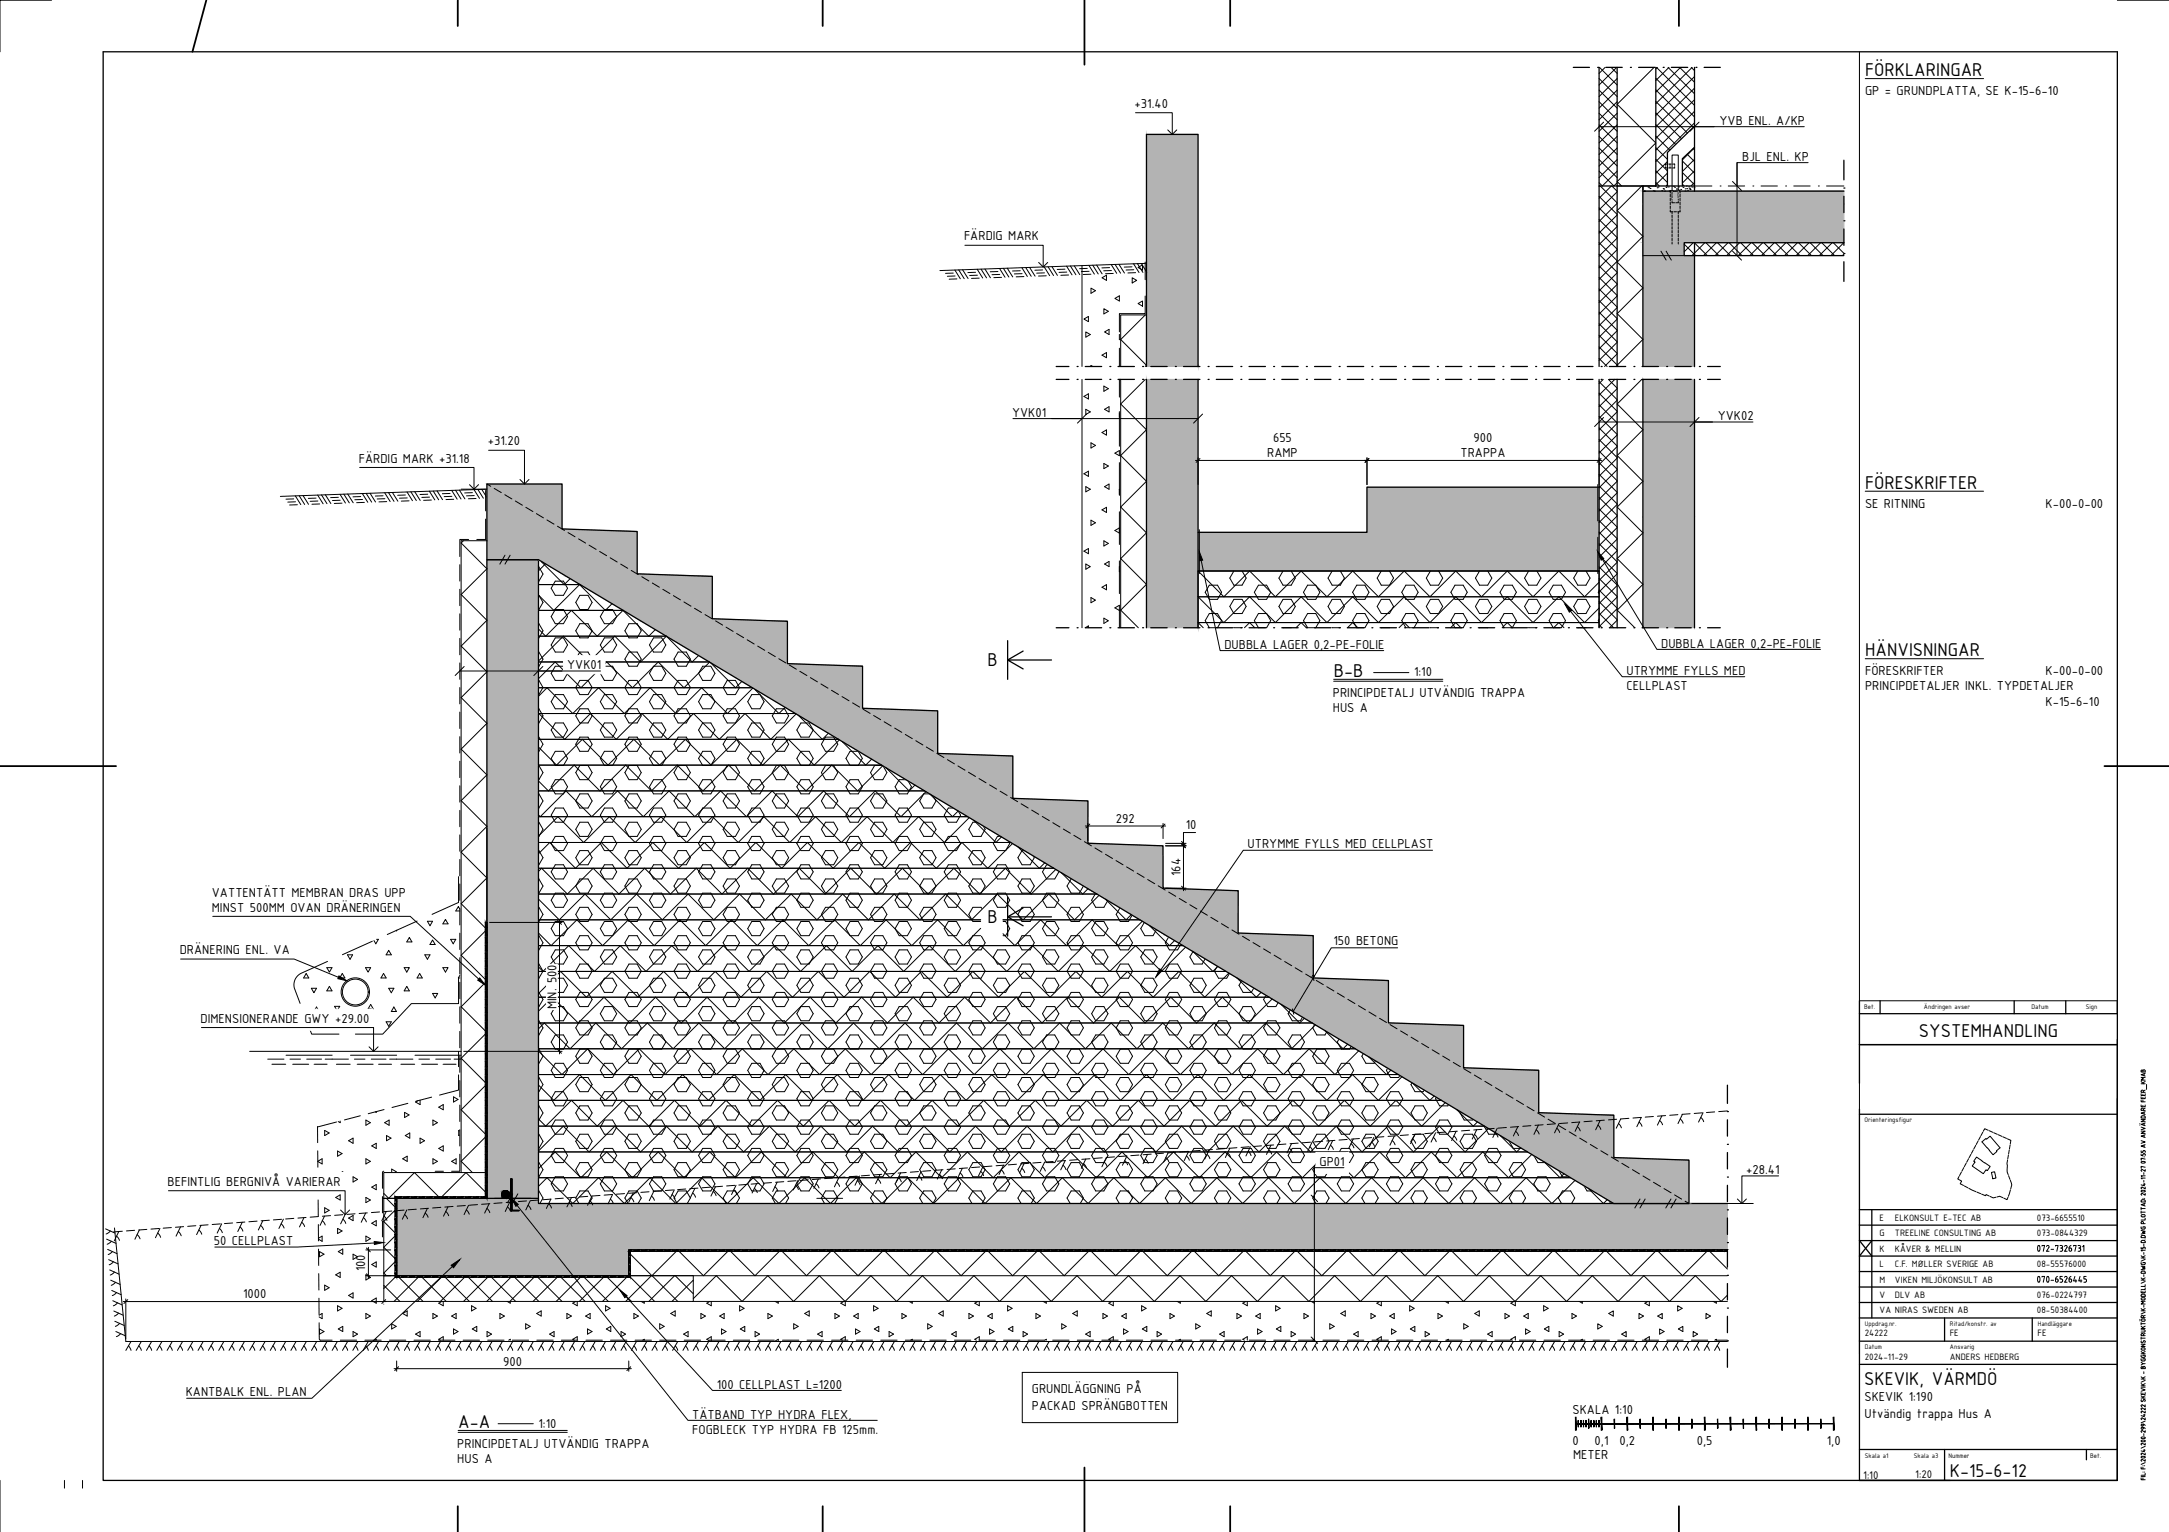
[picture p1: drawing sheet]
<svg xmlns="http://www.w3.org/2000/svg" width="841mm" height="594mm" viewBox="0 0 841 594" stroke-linecap="round" stroke-linejoin="round" font-family="sans-serif">
<defs><g id="words">
<g font-size="7.8">
<text x="723.2" y="29.5">FÖRKLARINGAR</text>
<text x="723.2" y="189.5">FÖRESKRIFTER</text>
<text x="723.2" y="254.4">HÄNVISNINGAR</text>
<text x="382.9" y="258.2">B</text>
<text x="517.1" y="262.5">B-B</text>
<text x="382.9" y="357.8">B</text>
<text x="744" y="402.2">SYSTEMHANDLING</text>
<text x="722.8" y="537">SKEVIK, VÄRMDÖ</text>
<text x="177.6" y="553.8">A-A</text>
<text x="756" y="572.9">K-15-6-12</text>
</g>
<g font-size="5.4">
<text x="439.9" y="41.8">+31.40</text>
<text x="723.2" y="36.9">GP = GRUNDPLATTA, SE K-15-6-10</text>
<text x="666.7" y="48.4">YVB ENL. A/KP</text>
<text x="675.5" y="62.4">BJL ENL. KP</text>
<text x="373.8" y="93.2">FÄRDIG MARK</text>
<text x="392.4" y="161.6">YVK01</text>
<text x="666.1" y="162.9">YVK02</text>
<text x="189.1" y="172.7">+31.20</text>
<text x="493.6" y="171.5">655</text>
<text x="571.4" y="171.5">900</text>
<text x="139.1" y="179.4">FÄRDIG MARK +31.18</text>
<text x="491.3" y="177.3">RAMP</text>
<text x="566.3" y="177.3">TRAPPA</text>
<text x="723.2" y="196.9">SE RITNING</text>
<text x="793.2" y="196.9">K-00-0-00</text>
<text x="474.8" y="251.6">DUBBLA LAGER 0,2-PE-FOLIE</text>
<text x="644.1" y="251.1">DUBBLA LAGER 0,2-PE-FOLIE</text>
<text x="219.9" y="259.5">YVK01</text>
<text x="548.3" y="262.3">1:10</text>
<text x="630.7" y="261.7">UTRYMME FYLLS MED</text>
<text x="723.2" y="261.8">FÖRESKRIFTER</text>
<text x="793.2" y="261.8">K-00-0-00</text>
<text x="630.7" y="267.6">CELLPLAST</text>
<text x="723.2" y="267.7">PRINCIPDETALJER INKL. TYPDETALJER</text>
<text x="516.8" y="270.1">PRINCIPDETALJ UTVÄNDIG TRAPPA</text>
<text x="516.8" y="275.9">HUS A</text>
<text x="793.2" y="273.8">K-15-6-10</text>
<text x="432.7" y="319.1">292</text>
<text x="459.7" y="321.6">10</text>
<text x="483.7" y="329">UTRYMME FYLLS MED CELLPLAST</text>
<text x="457.7" y="339.7" transform="rotate(-90 457.7 339.7)">164</text>
<text x="82.2" y="347.6">VATTENTÄTT MEMBRAN DRAS UPP</text>
<text x="82.2" y="353.5">MINST 500MM OVAN DRÄNERINGEN</text>
<text x="69.7" y="370">DRÄNERING ENL. VA</text>
<text x="517.1" y="366.3">150 BETONG</text>
<text x="215.7" y="391.4" transform="rotate(-90 215.7 391.4)">MIN. 500</text>
<text x="77.8" y="396.6">DIMENSIONERANDE GWY +29.00</text>
<text x="511.6" y="452.1">GP01</text>
<text x="677.1" y="455.3">+28.41</text>
<text x="65" y="459.9">BEFINTLIG BERGNIVÅ VARIERAR</text>
<text x="82.9" y="482.9">50 CELLPLAST</text>
<text x="141.6" y="493" transform="rotate(-90 141.6 493)">100</text>
<text x="94.2" y="503.5">1000</text>
<text x="195.1" y="529.5">900</text>
<text x="277.9" y="538.5">100 CELLPLAST L=1200</text>
<text x="72" y="541.5">KANTBALK ENL. PLAN</text>
<text x="400.1" y="540.1">GRUNDLÄGGNING PÅ</text>
<text x="722.9" y="543.3">SKEVIK 1:190</text>
<text x="268.4" y="550.1">TÄTBAND TYP HYDRA FLEX,</text>
<text x="400.1" y="546.9">PACKAD SPRÄNGBOTTEN</text>
<text x="609.7" y="548.4">SKALA 1:10</text>
<text x="723" y="549.8">Utvändig trappa Hus A</text>
<text x="208.8" y="553.6">1:10</text>
<text x="268.4" y="555.9">FOGBLECK TYP HYDRA FB 125mm.</text>
<text x="177.3" y="561.4">PRINCIPDETALJ UTVÄNDIG TRAPPA</text>
<text x="609.8" y="560.4">0</text>
<text x="618.3" y="560.4">0,1</text>
<text x="627.9" y="560.4">0,2</text>
<text x="657.9" y="560.4">0,5</text>
<text x="708.3" y="560.4">1,0</text>
<text x="177.3" y="567.2">HUS A</text>
<text x="610" y="565.9">METER</text>
</g>
<g font-size="4.7">
<text x="722.4" y="573.4">1:10</text>
<text x="742.6" y="573.2">1:20</text>
</g>
<g font-size="3.9">
<text x="728.8" y="473.3">E</text>
<text x="734.8" y="473.3">ELKONSULT E-TEC AB</text>
<text x="789.8" y="473.3">073-6655510</text>
<text x="728.8" y="479.3">G</text>
<text x="734.8" y="479.3">TREELINE CONSULTING AB</text>
<text x="789.8" y="479.3">073-0844329</text>
<text x="728.8" y="485.3">K</text>
<text x="734.8" y="485.3">KÅVER &amp; MELLIN</text>
<text x="728.8" y="491.3">L</text>
<text x="734.8" y="491.3">C.F. MØLLER SVERIGE AB</text>
<text x="789.8" y="491.3">08-55576000</text>
<text x="728.8" y="497.3">M</text>
<text x="734.8" y="497.3">VIKEN MILJÖKONSULT AB</text>
<text x="728.8" y="503.3">V</text>
<text x="734.8" y="503.3">DLV AB</text>
<text x="789.8" y="503.3">076-0224797</text>
<text x="728.8" y="509.3">VA NIRAS SWEDEN AB</text>
<text x="789.8" y="509.3">08-50384400</text>
<text x="723" y="518.3">24222</text>
<text x="756" y="518.3">FE</text>
<text x="790" y="518.3">FE</text>
<text x="723" y="527.3">2024-11-29</text>
<text x="756" y="527.3">ANDERS HEDBERG</text>
</g>
<g font-size="2.8">
<text x="722.8" y="391.2">Bet.</text>
<text x="746" y="391.2">Ändringen avser</text>
<text x="787.7" y="391.2">Datum</text>
<text x="808.7" y="391.2">Sign</text>
<text x="722.9" y="435.2">Orienteringsfigur</text>
<text x="723.1" y="514.3">Uppdrag.nr.</text>
<text x="756.1" y="514.3">Ritad/konstr. av</text>
<text x="790.1" y="514.3">Handläggare</text>
<text x="723.1" y="523.3">Datum</text>
<text x="756.1" y="523.3">Ansvarig</text>
<text x="723.1" y="565.6">Skala a1</text>
<text x="742.1" y="565.6">Skala a3</text>
<text x="755.5" y="565.6">Nummer</text>
<text x="810.5" y="565.6">Bet.</text>
</g>
</g></defs>
<g fill="none" stroke="#000" stroke-width=".39">
<path d="M20 .1h-20v20M821 .1h20M620 39.4l7 7M620 34.9l7 7M620 30.5l7 7M620.2 26.1l6.8 6.9M622.4 26.1l-2.4 2.4M624.7 26.1l2.3 2.4M626.9 26.1l-6.9 6.9M627 30.5l-7 7M627 34.9l-7 7M627 39.4l-7 7"/>
<path d="M641.4 26.1l-14.4 14.3 15 15-15 15M642 39.3l12.3 12.3M642 34.8l14.6 14.6M642 30.4l15 15M642.3 26.1l14.7 14.8M642.6 26.1l-.6 .6M646.8 26.1l10.2 10.3M647.1 26.1l-5.1 5.1M651.3 26.1l5.7 5.8M651.6 26.1l-9.6 9.6M655.8 26.1l1.2 1.3M656.1 26.1l-14.1 14.1"/>
<path d="M657 29.7l-15 15M657 34.2l-15 15M657 38.7l-15 15M721 20.1v505M723.2 30.5h45.9M440.3 43.7h14.2v8.4M452.8 50.4l1.7 1.7 1.8-1.7M620 57.4l7 7M620 52.9l7 7M620 48.4l7 7M620 43.9l7 7M620 49.1h44.7"/>
<path d="M621.8 47.4l-3.5 3.5M627 43.9l-7 7M627 48.4l-7 7M627 52.9l-7 7M627 57.4l-7 7M642 57.3l4.5 4.5M642 52.8l5.5 5.4M642 48.3l7.7 7.7M642 43.8l10 10M654.2 59.8l2.8 2.9M656.5 57.6l.5 .6M657 49.1h42.6"/>
<path d="M657 57.3l-4.7 4.7M657 43.2l-15 15M657 47.7l-15 15M658.8 47.4l-3.5 3.5M620 76.2l7 7M620 66.4l5.8 5.7 1.2-1.2M620 61.9l7 7M620.3 72.1l-.3 .3M620.5 72.1l6.5 6.6M624.8 72.1l-4.8 4.8M625 72.1l2 2.1M627 74.4l-7 7"/>
<path d="M627 78.9l-7 7M627 61.9l-7 7M627 66.4l-5.7 5.7-1.3-1.2M627 72.1h10M627 70.4l1.8 1.7M636.6 72.1l-9.6 9.6M637.5 74.1h.1M637.6 74.1h.1M639 72.5h.1M639.3 72.8h.1M639.8 73.1h.1M641 74h.1"/>
<path d="M641.5 74.1h.1M642 70.8l1.4 1.3M642 66.3l4.5 4.5M642 61.8l4.5 4.5M642.6 72.8h.1M642.9 72.5h.1M644.4 73.9h.1M644.9 73.1h.1M645.1 73.3h.1M645.4 74.1h.1M645.7 64.6v.5h.8M646 72.7h.1"/>
<path d="M646.5 63.6h-.8v.5M646.5 62.6l-4.5 4.5M646.5 67.1l-4.5 4.5M646.5 71.6l-.5 .5M646.9 72.5h.1M647 63.6h1M647 65.1h1M647.2 74h.1M647.5 63.6v.5M647.5 64.6v.5M647.6 74h.1M647.6 75.4v1"/>
<path d="M647.6 76.9v1M647.6 78.4v1M647.6 79.9v1M648.3 73.9h.1M648.3 77.1v-17h2.4v17M648.3 74.1v.5M648.3 75.1v1M648.3 76.6v1M648.3 78.1v.5h1M648.5 63.6h.8v.5M648.9 72.2h.1M649 74.1h-1.4v.8"/>
<path d="M649.3 72.6h.1M649.3 64.6v.5h-.8M649.4 74.1h.1M650 73.7h.1M650 73.2h.1M650.7 73.6h.1M650.7 74.1v.5M650.7 75.1v1M650.7 76.6v1M650.7 78.1v.5h-.9M650.8 72.5h.1M651 73.8h.1"/>
<path d="M651.4 74.1v.8M651.4 75.4v1M651.4 76.9v1M651.4 78.4v1M651.4 79.9v1M651.7 73.5h.1M652.3 71.4l.7 .7M652.3 66.9l4.7 4.7M652.3 62.4l4.7 4.7M652.6 72.7h.1M653.4 74.1h.1M653.4 73.2h.1"/>
<path d="M653.8 72.1h.1M654.1 73.1h.1M654.4 73.8h.1M654.8 72.5h.1M655.1 73h.1M655.1 73.3h.1M655.3 73.5h.1M656 72.5h.1M656.8 72.8h.1M657 61.8l-4.7 4.7M657 66.3l-4.7 4.7M657 70.8l-1.3 1.3"/>
<path d="M657.1 72.1h6.7M667 72.1h.1M670.1 72.1h6.4M671.8 70.4l3.5 3.5M673.5 63.1v9M679.7 72.1h.1M682.8 72.1h6.4M692.4 72.1h.1M695.5 72.1h6.4M701.1 63.1h-27.6v36M705.1 72.1h.1M708.2 72.1h6.8"/>
<path d="M374.1 95.1h30.4v8.4M620 98.6l7 7M620 94.1l7 7M620 89.6l7 7M620 85.1l7 7M620 80.6l7 7M627 83.4l-7 7M627 87.8l-7 7M627 92.3l-7 7M627 96.8l-7 7M627 81.7l10 10-10 10M637 99.1h16"/>
<path d="M644 97.4l2 3.5M646 97.4l2 3.5M647.6 81.4v.7h.9M648.3 82.1v.8M648.3 83.4v1M648.3 84.9v1M648.3 86.4v1M648.3 87.9v1M648.3 89.4v1M648.3 90.9v1M648.3 92.4v1M648.3 93.9v.7"/>
<path d="M649 82.1h1M650.7 82.1v.8M650.7 83.4v1M650.7 84.9v1M650.7 86.4v1M650.7 87.9v1M650.7 89.4v1M650.7 90.9v1M650.7 92.4v1M650.7 93.9v.7M651.4 81.4v.7h-.9M653 94.7l4.5 4.4"/>
<path d="M656.6 94.1l-3.6 3.5M657 94.1l5 5M661 94.1l-5 5M661.5 94.1l5 5M665.5 94.1l-5 5M666 94.1l5 5M670 94.1l-5 5M670.4 94.1l5 5M671.8 97.4l3.5 3.5M674.5 94.1l-5 5M674.9 94.1l5 5M679 94.1l-5 5"/>
<path d="M679.4 94.1l5 5M683.5 94.1l-5 5M683.9 94.1l5 5M688 94.1l-5 5M688.4 94.1l5 5M692.5 94.1l-5 5M692.9 94.1l5 5M697 94.1l-5 5M697.4 94.1l5 5M701.5 94.1l-5 5M701.9 94.1l5 5M705.9 94.1l-5 5"/>
<path d="M706.4 94.1l5 5M710.4 94.1l-5 5M710.9 94.1l4.1 4.1M714.9 94.1l-5 5M715 98.6l-.6 .5M369.6 105.9l-3 .1M370.2 104.7l2.2 3.4M370.3 107l-3 .1M371 108.2l-3 .1M371.7 104.7l2.2 3.4M373.2 104.6l2.2 3.4M378.3 105.6l-3 .1"/>
<path d="M378.9 104.4l2.1 3.4M379 106.7l-3 .1M379.7 107.9l-3 .1M380.4 104.4l2.1 3.4M381.9 104.3l2.1 3.4M386.9 105.3l-3 .1M387.6 104.1l2.1 3.4M387.7 106.4l-3 .1M388.4 107.6l-3 .1M389.1 104.1l2.1 3.4M390.6 104l2.1 3.4M395.6 105l-3 .1"/>
<path d="M396.2 103.8l2.2 3.4M396.3 106.1l-3 .1M397 107.2l-3 .2M397.7 103.8l2.1 3.3M399.2 103.7l2.2 3.4M402.7 101.8l1.8 1.7 1.7-1.7M404.3 104.7l-3 .1M404.9 103.5l2.1 3.4M405 105.8l-3 .1M405.7 106.9l-3 .1M406.4 103.5l2.1 3.3M407.9 103.4l2.1 3.4"/>
<path d="M412.9 104.4l-3 .1M413.6 103.2l2.1 3.4M413.6 105.5l-3 .1M414.3 106.6l-3 .1M415.1 103.2l2.1 3.3M416.6 103.1l2.1 3.4M419.5 103v39.1M421.6 104.1l-3 .1M422.2 102.9l2.1 3.4M422.3 105.2l-3 .1M423 106.3l-3 .1M423 111.7l1.8 1-1.8 1z"/>
<path d="M423.7 102.9l2.1 3.3M425.2 102.8l2.1 3.4M427.3 107.7l1.7-1v2zM428 119.7l1.8 1-1.8 1zM430.3 103.8l-3 .1M430.9 102.6l2.1 3.4M431 104.9l-3 .1M431.7 106l-3 .1M432.3 115.7l1.7-1v2zM432.4 102.5l2.1 3.4M433.9 102.5l2.1 3.4M438.9 103.5l-3 .1"/>
<path d="M439 107.7l1.7 1-1.7 1zM439.5 102.3l2.2 3.4M439.6 104.6l-3 .1M440.3 105.7l-3 .1M441 102.2l2.2 3.4M441.3 103.7l1.7-1v2zM441.3 117.7l1.7-1v2zM442.5 102.2l2.2 3.4M444 114.8v6.8h-10v7.1M444 101.6v6.9M444.5 102.1l-80.1 2.8M620 116.6l7 7"/>
<path d="M620 112.1l7 7M620 107.6l7 7M620 103.1l7 7M627 101.3l-7 7M627 105.8l-7 7M627 110.3l-7 7M627 114.8l-7 7M627 119.3l-7 7M627 101.6l10 10-10 10 10 10-10.4 10.5M420.3 123.7l1.7-1v2zM421 128.7l1.8 1-1.8 1zM427.3 137.7l1.7-1v2z"/>
<path d="M428.3 128.7l1.7-1v2zM434 129.7v2M434 135v7.1M444.1 122.1l-9.6 9.6 10 10-.4 .4M444.5 122.1h-10v20M620 139l3.1 3.1M620 134.5l7 7M620 130l7 7M620 125.5l7 7M620 121.1l7 7M627 123.8l-7 7M627 128.3l-7 7"/>
<path d="M627 132.7l-7 7M627 137.2l-4.8 4.9M419.5 147.1v96.3M420.3 153.7l1.7-1v2zM421 158.7l1.8 1-1.8 1zM423 142.1v-.4l.7 .4M428 149.7l1.8 1-1.8 1zM428.3 158.7l1.7-1v2zM434 147.1v6.9M434 159.7v2M434.5 147.1v96.3M444.1 147.1l-9.6 9.6 10 10-10 9.9 10 10-10 10"/>
<path d="M620 157l7 7M620 152.5l7 7M620 148l7 7M621.6 147.1l-1.6 1.6M623.7 147.1l3.3 3.4M626.1 147.1l-6.1 6.1M627 150.7l-7 7M627 155.2l-7 7M627 159.7l-7 7M627 141.6l.6 .5M636.6 147.1l-9.6 9.6 10 10-10 9.9 10 10-10 10M189.5 174.6h13.9v13.1"/>
<path d="M392.8 162.3h71.7M407.7 162.3h11.8M421.3 160.6l-3.5 3.5M423 171.7l1.8 1-1.8 1zM427.3 167.7l1.7-1v2zM428 179.7l1.8 1-1.8 1zM432.3 175.7l1.7-1v2zM434 160.3v12.7M434 179.4v12.7M463.5 178.5h157.5M464.5 177.5v10.4M465.3 177.8l-1.5 1.5"/>
<path d="M466.3 160.6l-3.5 3.5M530 177.5v10.4M530.8 177.8l-1.5 1.5M620 179.4l7 7M620 174.9l7 7M620 170.4l7 7M620 166l7 7M620 161.5l7 7M620 177.5v10.4M620 163.6h44M620.8 177.8l-1.5 1.5M621.8 161.9l-3.5 3.5"/>
<path d="M627 164.2l-7 7M627 168.7l-7 7M627 173.2l-7 7M627 177.7l-7 7M657 163.6h22.7M658.8 161.9l-3.5 3.5M113.9 193.5l-3 .1M114.5 192.3l2.1 3.4M114.6 194.6l-3 .1M115.3 195.7l-3 .1M116 192.2l2.1 3.4M117.5 192.2l2.1 3.4"/>
<path d="M122.5 193.2l-3 .1M123.2 192l2.1 3.4M123.3 194.3l-3 .1M124 195.4l-3 .1M124.7 191.9l2.1 3.4M126.2 191.9l2.1 3.4M131.2 192.9l-3 .1M131.8 191.7l2.2 3.4M131.9 194l-3 .1M132.6 195.1l-3 .1M133.3 191.6l2.2 3.4M134.8 191.6l2.1 3.4"/>
<path d="M139.5 181.3h44.3v8.4M139.9 192.6l-3 .1M140.5 191.4l2.1 3.4M140.6 193.7l-3 .1M141.3 194.8l-3 .1M142 191.3l2.1 3.4M143.5 191.3l2.1 3.4M148.5 192.3l-3 .1M149.2 191.1l2.1 3.4M149.2 193.4l-3 .1M149.9 194.5l-3 .1M150.7 191l2.1 3.4"/>
<path d="M152.2 191l2.1 3.4M157.2 192l-3 .1M157.8 190.8l2.1 3.4M157.9 193.1l-3 .1M158.6 194.2l-3 .1M159.3 190.7l2.1 3.4M160.8 190.7l2.1 3.4M165.9 191.7l-3 .1M166.5 190.5l2.1 3.4M166.6 192.8l-3 .1M167.3 193.9l-3 .1M168 190.4l2.1 3.4"/>
<path d="M169.5 190.4l2.1 3.4M174.5 191.4l-3 .1M175.1 190.2l2.2 3.4M175.2 192.5l-3 .1M175.9 193.6l-3 .1M176.6 190.1l2.2 3.4M178.1 190.1l2.2 3.4M178.8 189.7h10l-80.1 2.8M182 187.9l1.8 1.8 1.8-1.8M183.2 191l-3 .1M183.8 189.9l2.1 3.4M183.9 192.2l-3 .1"/>
<path d="M184.6 193.3l-3 .1M185.3 189.8l2.1 3.4M186.8 189.8l2.1 3.4M188.3 190.2v7.9M188.8 187.7l1.5 .9M191.6 189.4l2.8 1.6M195.7 191.8l2.8 1.7M199.8 194.3l2.7 1.6M201.6 185.9l1.8 1.8 1.7-1.8M203.9 196.7l2.7 1.7M208 199.2l2.7 1.6M420.3 183.7l1.7-1v2z"/>
<path d="M421 188.7l1.8 1-1.8 1zM427.3 197.7l1.7-1v2zM428.3 188.7l1.7-1v2zM434 198.4v12.7M434 189.7v2M434.5 196.6l10 10-10 10M619.5 187.9v14.1M620 197.4l7 7M620 192.9l7 7M620 188.4l7 7M620 183.9l7 7M627 195.6l-7 7"/>
<path d="M627 182.1l-7 7M627 186.6l-7 7M627 191.1l-7 7M627 196.6l10 10-10 10M723.2 190.5h45.9M178.3 219v6.3M179.7 209.7l-.9 .9 10 10-10 9.9 10 10-10 10M181.7 209.2h-3.4v6.6M188.3 201.3v7.9h-3.4M188.8 209.7h-10v245M188.8 217h20M195.8 215.3l-2 3.5"/>
<path d="M197.8 215.3l-2 3.5M208.8 219v7.7h16.1h-16.1v10h32.8h-32.8v10h49.5M208.8 219.9l1.7 2.7-1.7 2.8M209.9 217.8l9 9M211.4 218.7l-2.7 2.8M212.1 201.6l2.7 1.7M216.2 204.1l2.7 1.6M220.2 206.5l2.8 1.7M224.3 209l2.8 1.6M228.4 211.4l2.7 1.6M232.5 213.9l2.7 1.6M236.6 216.3l2.7 1.6"/>
<path d="M240.7 218.8l2.7 1.6M420.3 213.7l1.7-1v2zM421 218.7l1.8 1-1.8 1zM423 201.7l1.8 1-1.8 1zM428 209.7l1.8 1-1.8 1zM428.3 218.7l1.7-1v2zM432.3 205.7l1.7-1v2zM434 217.5v12.7M434 219.7v2M434.5 216.6l10 10-10 10 6.9 6.8M465 205.4v17M465.8 217.3l7.3 35h63.4"/>
<path d="M619.5 208.3v14.1M620 219.8l7 7M620 215.3l7 7M620 210.9l7 7M620 206.4l7 7M620 201.9l7 7M621.4 216.9l21.1 34.9h63.4M627 200.1l-7 7M627 204.6l-7 7M627 209.1l-7 7M627 213.6l-7 7M627 218.1l-7 7"/>
<path d="M627 216.6l10 10-10 10 6.9 6.8M178.3 228.5v6.4M178.3 238v6.4M208.8 230.9l1.7 2.7-1.7 2.8M208.8 230.8l5.9 5.9 10-10 10 10 2.6-2.6M215.3 225.4h3.2l1.6 2.7-1.6 2.8h-3.2l-1.6-2.8zM215.3 236.4h3.2l1.6 2.7-1.6 2.8h-3.2l-1.6-2.8zM221 224.5l-2.3 2.3M224.8 230.9h3.2l1.6 2.7-1.6 2.8h-3.2l-1.6-2.8zM234.4 236.4h3.1l1.6 2.7-1.6 2.8h-3.1l-1.6-2.8zM244.8 221.2l2.7 1.6M248.9 223.6l2.7 1.7"/>
<path d="M252.9 226.1l2.8 1.6M257 228.5l2.8 1.7M261.1 231l2.7 1.6M265.2 233.4l2.7 1.7M269.3 235.9l2.7 1.6M273.4 238.3l2.7 1.6M423 231.7l1.8 1-1.8 1zM427.3 227.7l1.7-1v2zM428 239.7l1.8 1-1.8 1zM432.3 235.7l1.7-1v2zM434 236.5v6.9M464.5 221.4h155.5v10h-155.5z"/>
<path d="M464.5 231.4h155.5v10h-155.5zM464.5 231.4l10.1 10M464.6 221.4h-.1M464.6 221.4l10 10M468.9 226.9h3.2l1.6 2.8-1.6 2.7h-3.2l-1.6-2.7zM468.9 237.9h3.2l1.6 2.8-1.6 2.7h-3.2l-1.6-2.7zM474.5 231.4l10-10 10 10M478.4 221.4l-1.6 2.8 1.6 2.7h3.2l1.6-2.7-1.6-2.8M478.4 232.4h3.2l1.6 2.8-1.6 2.7h-3.2l-1.6-2.7zM488 226.9h3.1l1.6 2.8-1.6 2.7h-3.1l-1.6-2.7zM488 237.9h3.1l1.6 2.8-1.6 2.7h-3.1l-1.6-2.7zM497.5 221.4l-1.6 2.8 1.6 2.7h3.2l1.5-2.7-1.5-2.8"/>
<path d="M497.5 232.4h3.2l1.5 2.8-1.5 2.7h-3.2l-1.6-2.7zM507 226.9h3.2l1.6 2.8-1.6 2.7h-3.2l-1.6-2.7zM507 237.9h3.2l1.6 2.8-1.6 2.7h-3.2l-1.6-2.7zM516.5 221.4l-1.6 2.8 1.6 2.7h3.2l1.6-2.7-1.6-2.8M516.5 232.4h3.2l1.6 2.8-1.6 2.7h-3.2l-1.6-2.7zM526.1 226.9h3.1l1.6 2.8-1.6 2.7h-3.1l-1.6-2.7zM526.1 237.9h3.1l1.6 2.8-1.6 2.7h-3.1l-1.6-2.7zM535.6 221.4l-1.6 2.8 1.6 2.7h3.2l1.5-2.7-1.5-2.8M535.6 232.4h3.2l1.5 2.8-1.5 2.7h-3.2l-1.6-2.7zM545.1 226.9h3.2l1.6 2.8-1.6 2.7h-3.2l-1.6-2.7zM545.1 237.9h3.2l1.6 2.8-1.6 2.7h-3.2l-1.6-2.7zM554.6 221.4l-1.6 2.8 1.6 2.7h3.2l1.6-2.7-1.6-2.8"/>
<path d="M554.6 232.4h3.2l1.6 2.8-1.6 2.7h-3.2l-1.6-2.7zM564.2 226.9h3.1l1.6 2.8-1.6 2.7h-3.1l-1.6-2.7zM564.2 237.9h3.1l1.6 2.8-1.6 2.7h-3.1l-1.6-2.7zM573.7 221.4l-1.6 2.8 1.6 2.7h3.2l1.5-2.7-1.5-2.8M573.7 232.4h3.2l1.5 2.8-1.5 2.7h-3.2l-1.6-2.7zM583.2 226.9h3.2l1.6 2.8-1.6 2.7h-3.2l-1.6-2.7zM583.2 237.9h3.2l1.6 2.8-1.6 2.7h-3.2l-1.6-2.7zM592.7 221.4l-1.6 2.8 1.6 2.7h3.2l1.6-2.7-1.6-2.8M592.7 232.4h3.2l1.6 2.8-1.6 2.7h-3.2l-1.6-2.7zM602.3 226.9h3.1l1.6 2.8-1.6 2.7h-3.1l-1.6-2.7zM602.3 237.9h3.1l1.6 2.8-1.6 2.7h-3.1l-1.6-2.7zM609 237l20 25.4h47.5"/>
<path d="M611.8 221.4l-1.6 2.8 1.6 2.7h3.2l1.5-2.7-1.5-2.8M611.8 232.4h3.2l1.5 2.8-1.5 2.7h-3.2l-1.6-2.7zM620 229.1l-.3 .6 .3 .5M620 237.8l5.7 5.6M620 233.3l7 7M620 228.8l7 7M620 224.3l7 7M620 225.8l-5.6 5.6-10-10-10 10-10-10-10 10-9.9-10-10 10-10-10-10 10-10-10-10 10-10-10-10 10M620 235.8l-5.6 5.6-10-10-10 10-10-10-10 10-9.9-10-10 10-10-10-10 10-10-10-10 10-10-10-10 10M627 222.5l-7 7.1M627 227l-7 7M627 231.5l-7 7"/>
<path d="M627 236l-7 7M178.3 247.6v6.3M178.3 257.1v6.3M178.8 250.5l10 10-10 10 10 10-10 10 10 10-10 10 10 10-10 9.9 10 10-10 10 10 10-10 10 10 10-10 10 10 10-10 10M180 258.5l-3.5 3.5M208.8 241.9l1.7 2.7-1.7 2.8M208.8 252.9l1.7 2.7-1.7 2.8M208.8 243.9l2.8 2.8 10-10 10 10 10-10 9.9 10 2.6-2.5M210.5 258.5l-3.5 3.5M215.3 247.4h3.2l1.6 2.7-1.6 2.8h-3.2l-1.6-2.8zM215.3 258.4h3.2l1.6 2.7-1.6 2.8h-3.2l-1.6-2.8zM224.8 241.9h3.2l1.6 2.7-1.6 2.8h-3.2l-1.6-2.8z"/>
<path d="M224.8 252.9h3.2l1.6 2.7-1.6 2.8h-3.2l-1.6-2.8zM234.4 247.4h3.1l1.6 2.7-1.6 2.8h-3.1l-1.6-2.8zM234.4 258.4h3.1l1.6 2.7-1.6 2.8h-3.1l-1.6-2.8zM238.4 246.7l10 10 10-10M238.4 246.7l-10 10-10-10-9.6 9.6M243.9 241.9h3.2l1.5 2.7-1.5 2.8h-3.2l-1.6-2.8zM243.9 252.9h3.2l1.5 2.7-1.5 2.8h-3.2l-1.6-2.8zM253.4 247.4h3.2l1.6 2.7-1.6 2.8h-3.2l-1.6-2.8zM253.4 258.4h3.2l1.6 2.7-1.6 2.8h-3.2l-1.6-2.8zM258.3 246.7h-49.5v10h66.2h-66.2v10h82.8h-82.8v10h99.6h-99.6v10h116.3h-116.3v10h133h-133v10h149.7h-149.7v10h166.4h-166.4v10h183.1h-183.1v10h199.8h-199.8v10h216.5h-216.5v10h171.4h-171.4v10h249.9h-249.9v10h266.6h-266.6v10h283.3h-283.3v10h300h-300v10h316.7h-316.7v10h333.4h-333.4v10h350.1h-350.1v10h366.8h-366.8v10h383.5h-383.5v10h400.2h-400.2v10h446.1l-1.5-.9M258.4 246.8l10 9.9 2.5-2.5M262.9 252.9h3.2l1.6 2.7-1.6 2.8h-3.2l-1.6-2.8z"/>
<path d="M272.5 258.4h3.1l1.6 2.7-1.6 2.8h-3.1l-1.6-2.8zM275.2 256.8l-10 9.9-10-10-10 10-9.9-10-10 10-10-10-6.5 6.5M275.5 257l9.7 9.7 2.4-2.4M277.5 240.8l2.7 1.6M281.5 243.2l2.8 1.6M285.6 245.7l2.8 1.6M289.7 248.1l2.7 1.6M293.8 250.5l2.7 1.7M297.9 253l2.7 1.6M302 255.4l2.7 1.7M306.1 257.9l2.7 1.6M420.8 243.4l1.2-.7v.7"/>
<path d="M464.5 243.4v-2h155.5v2M464.6 241.4h-.1M464.6 241.4l2 2M474.5 241.4l10-10 10 10M478.4 243.4h3.2M478.4 243.4h.1M481.6 243.4h.1M482.5 243.4l2-2 2 2M497.5 243.4h3.2M497.5 243.4h.1M500.7 243.4h.1M502.5 243.4l2-2 2 2"/>
<path d="M516.5 243.4h3.2M516.5 243.4h.1M519.7 243.4h.1M522.5 243.4l2-2 2 2M535.6 243.4h3.2M535.6 243.4h.1M538.8 243.4h.1M542.5 243.4l2-2 2 2M554.6 243.4h3.2M554.6 243.4h.1M557.8 243.4h.1M562.5 243.4l2-2 2 2"/>
<path d="M573.7 243.4h3.2M573.7 243.4h.1M576.9 243.4h.1M582.4 243.4l2-2 2 2M592.7 243.4h3.2M592.7 243.4h.1M595.9 243.4h.1M602.4 243.4l2-2 2 2M611.8 243.4h3.2M611.8 243.4h.1M615 243.4h.1M620 240.1l-.3 .6 .3 .5"/>
<path d="M620 242.3l1.2 1.1M627 240.5l-2.9 2.9M723.2 255.4h45.9M178.2 260.2h39.7M178.3 266.6v6.4M178.3 276.1v6.4M208.7 260.2h24.2M208.8 263.9l1.7 2.7-1.7 2.7M208.8 274.9l1.7 2.7-1.7 2.8M208.9 276.7l10 10 10-10 10 10 10-10 10 10 10-10 10 10 10-10 10 10 9.8-9.8M209 276.7l-.2 .2M215.3 269.3h3.2l1.6 2.8-1.6 2.8h-3.2l-1.6-2.8z"/>
<path d="M224.8 263.9h3.2l1.6 2.7-1.6 2.7h-3.2l-1.6-2.7zM224.8 274.9h3.2l1.6 2.7-1.6 2.8h-3.2l-1.6-2.8zM234.4 269.3h3.1l1.6 2.8-1.6 2.8h-3.1l-1.6-2.8zM243.9 263.9h3.2l1.5 2.7-1.5 2.7h-3.2l-1.6-2.7zM243.9 274.9h3.2l1.5 2.7-1.5 2.8h-3.2l-1.6-2.8zM252.1 266.7l10 10 10-10M252.1 266.7l-10 10-10-10-10 10-10-10-3.3 3.3M253.4 269.3h3.2l1.6 2.8-1.6 2.8h-3.2l-1.6-2.8zM262.9 263.9h3.2l1.6 2.7-1.6 2.7h-3.2l-1.6-2.7zM262.9 274.9h3.2l1.6 2.7-1.6 2.8h-3.2l-1.6-2.8zM272 266.7l10 10 9.9-9.8M272.5 269.3h3.1l1.6 2.8-1.6 2.8h-3.1l-1.6-2.8z"/>
<path d="M282 263.9h3.2l1.5 2.7-1.5 2.7h-3.2l-1.6-2.7zM282 274.9h3.2l1.5 2.7-1.5 2.8h-3.2l-1.6-2.8zM291.5 269.3h3.2l1.6 2.8-1.6 2.8h-3.2l-1.6-2.8zM292.7 267.4l9.3 9.3 2.4-2.4M301 274.9h3.2l1.6 2.7-1.6 2.8h-3.2l-1.6-2.8zM309.5 277.3l9.4 9.4 2.3-2.4M310.1 260.3l2.8 1.7M314.2 262.8l2.8 1.6M318.3 265.2l2.7 1.7M322.4 267.7l2.7 1.6M326.5 270.1l2.7 1.6M330.6 272.6l2.7 1.6"/>
<path d="M334.7 275l2.7 1.6M338.8 277.5l2.7 1.6M342.8 279.9l2.8 1.6M517.1 264.2h42.3M517.1 263.4h42.3M532.6 260.8h13.7M178.3 285.7v6.3M178.3 295.2v6.3M208.8 285.8l1.7 2.8-1.7 2.7M208.8 296.9l1.7 2.7-1.7 2.7M215.3 280.4h3.2l1.6 2.7-1.6 2.7h-3.2l-1.6-2.7zM215.3 291.3h3.2l1.6 2.8-1.6 2.8h-3.2l-1.6-2.8z"/>
<path d="M224.8 285.8h3.2l1.6 2.8-1.6 2.7h-3.2l-1.6-2.7zM224.8 296.9h3.2l1.6 2.7-1.6 2.7h-3.2l-1.6-2.7zM234.4 280.4h3.1l1.6 2.7-1.6 2.7h-3.1l-1.6-2.7zM234.4 291.3h3.1l1.6 2.8-1.6 2.8h-3.1l-1.6-2.8zM243.9 285.8h3.2l1.5 2.8-1.5 2.7h-3.2l-1.6-2.7zM243.9 296.9h3.2l1.5 2.7-1.5 2.7h-3.2l-1.6-2.7zM253.4 280.4h3.2l1.6 2.7-1.6 2.7h-3.2l-1.6-2.7zM253.4 291.3h3.2l1.6 2.8-1.6 2.8h-3.2l-1.6-2.8zM262.9 285.8h3.2l1.6 2.8-1.6 2.7h-3.2l-1.6-2.7zM262.9 296.9h3.2l1.6 2.7-1.6 2.7h-3.2l-1.6-2.7zM265.7 286.7l10 10 10-10M265.8 286.7l-10 10-10-10-10 10-10-10-10 10-7-7"/>
<path d="M272.5 280.4h3.1l1.6 2.7-1.6 2.7h-3.1l-1.6-2.7zM272.5 291.3h3.1l1.6 2.8-1.6 2.8h-3.1l-1.6-2.8zM282 285.8h3.2l1.5 2.8-1.5 2.7h-3.2l-1.6-2.7zM282 296.9h3.2l1.5 2.7-1.5 2.7h-3.2l-1.6-2.7zM285.7 286.7l10 10 10-10 10 10 9.8-9.8M291.5 280.4h3.2l1.6 2.7-1.6 2.7h-3.2l-1.6-2.7zM291.5 291.3h3.2l1.6 2.8-1.6 2.8h-3.2l-1.6-2.8zM301 285.8h3.2l1.6 2.8-1.6 2.7h-3.2l-1.6-2.7zM301 296.9h3.2l1.6 2.7-1.6 2.7h-3.2l-1.6-2.7zM310.6 280.4h3.1l1.6 2.7-1.6 2.7h-3.1l-1.6-2.7zM310.6 291.3h3.1l1.6 2.8-1.6 2.8h-3.1l-1.6-2.8zM320.1 285.8h3.2l1.5 2.8-1.5 2.7h-3.2l-1.6-2.7z"/>
<path d="M320.1 296.9h3.2l1.5 2.7-1.5 2.7h-3.2l-1.6-2.7zM326.5 287.5l9.2 9.2 2.3-2.3M329.6 291.3h3.2l1.6 2.8-1.6 2.8h-3.2l-1.6-2.8zM342.1 296.9h-3l-1.6 2.7 1.6 2.7h3.2l1.6-2.7-1.5-2.5M342.3 297l-9.8 9.7-10-10-10 10-9.9-10-10 10-10-10-10 10-10-10-10 10-10-10-10 10-10-10-10 10-3.8-3.8M343.5 297.7l9 9 2.3-2.3M346.9 282.4l2.8 1.6M351 284.8l2.7 1.6M355.1 287.2l2.7 1.7M359.2 289.7l2.7 1.6M363.3 292.1l2.7 1.7M367.4 294.6l2.7 1.6"/>
<path d="M371.4 297l2.8 1.7M375.5 299.5l2.8 1.6M178.3 304.7v6.4M178.3 314.2v6.4M208.8 307.8l1.7 2.8-1.7 2.7M208.8 318.8l1.7 2.8-1.7 2.7M215.3 302.3h3.2l1.6 2.8-1.6 2.7h-3.2l-1.6-2.7zM215.3 313.3h3.2l1.6 2.8-1.6 2.7h-3.2l-1.6-2.7zM216.3 316.7l10 10 10-10 10 10 10-10 10 10 10-10 10 10 10-10 9.9 10 10-10 10 10 10-10 10 10 10-10M216.3 316.7l-7.5 7.5M224.8 307.8h3.2l1.6 2.8-1.6 2.7h-3.2l-1.6-2.7zM224.8 318.8h3.2l1.6 2.8-1.6 2.7h-3.2l-1.6-2.7z"/>
<path d="M234.4 302.3h3.1l1.6 2.8-1.6 2.7h-3.1l-1.6-2.7zM234.4 313.3h3.1l1.6 2.8-1.6 2.7h-3.1l-1.6-2.7zM243.9 307.8h3.2l1.5 2.8-1.5 2.7h-3.2l-1.6-2.7zM243.9 318.8h3.2l1.5 2.8-1.5 2.7h-3.2l-1.6-2.7zM253.4 302.3h3.2l1.6 2.8-1.6 2.7h-3.2l-1.6-2.7zM253.4 313.3h3.2l1.6 2.8-1.6 2.7h-3.2l-1.6-2.7zM262.9 307.8h3.2l1.6 2.8-1.6 2.7h-3.2l-1.6-2.7zM262.9 318.8h3.2l1.6 2.8-1.6 2.7h-3.2l-1.6-2.7zM272.5 302.3h3.1l1.6 2.8-1.6 2.7h-3.1l-1.6-2.7zM272.5 313.3h3.1l1.6 2.8-1.6 2.7h-3.1l-1.6-2.7zM279.4 306.7l10 10 10-10 10 10 10-10 10 10 10-10 10 10 9.6-9.7M279.4 306.7l-10 10-10-10-10 10-9.9-10-10 10-10-10-10 10-.7-.7"/>
<path d="M282 307.8h3.2l1.5 2.8-1.5 2.7h-3.2l-1.6-2.7zM282 318.8h3.2l1.5 2.8-1.5 2.7h-3.2l-1.6-2.7zM291.5 302.3h3.2l1.6 2.8-1.6 2.7h-3.2l-1.6-2.7zM291.5 313.3h3.2l1.6 2.8-1.6 2.7h-3.2l-1.6-2.7zM301 307.8h3.2l1.6 2.8-1.6 2.7h-3.2l-1.6-2.7zM301 318.8h3.2l1.6 2.8-1.6 2.7h-3.2l-1.6-2.7zM310.6 302.3h3.1l1.6 2.8-1.6 2.7h-3.1l-1.6-2.7zM310.6 313.3h3.1l1.6 2.8-1.6 2.7h-3.1l-1.6-2.7zM320.1 307.8h3.2l1.5 2.8-1.5 2.7h-3.2l-1.6-2.7zM320.1 318.8h3.2l1.5 2.8-1.5 2.7h-3.2l-1.6-2.7zM329.6 302.3h3.2l1.6 2.8-1.6 2.7h-3.2l-1.6-2.7zM329.6 313.3h3.2l1.6 2.8-1.6 2.7h-3.2l-1.6-2.7z"/>
<path d="M339.1 307.8h3.2l1.6 2.8-1.6 2.7h-3.2l-1.6-2.7zM339.1 318.8h3.2l1.6 2.8-1.6 2.7h-3.2l-1.6-2.7zM348.7 313.3h3.1l1.6 2.8-1.6 2.7h-3.1l-1.6-2.7zM351.3 302.3h-2.6l-1.6 2.8 1.6 2.7h3.1l1.6-2.7-1.3-2.2M356.2 316.7l10 10 9.6-9.6M358.2 318.8h3.2l1.5 2.8-1.5 2.7h-3.2l-1.6-2.7zM360.4 307.8h-2.2l-1.6 2.8 1.6 2.7h3.2l1.5-2.7-1.1-1.9M360.5 307.9l8.8 8.8 2.2-2.2 1 1.6-1.6 2.7h-3.2l-1.6-2.7 1.6-2.8h1.9M377.6 318.1l8.6 8.6 2.1-2.2M378.8 318.8h-1.6l-1.6 2.8 1.6 2.7h3.2l1.6-2.7-.8-1.3M379.6 301.9l2.7 1.6M383.7 304.4l2.7 1.6"/>
<path d="M387.8 306.8l2.7 1.6M391.9 309.3l2.7 1.6M396 311.7l2.7 1.6M400 314.1l2.8 1.7M404.1 316.6l2.8 1.6M408.2 319l2.7 1.7M421.8 319.3v6.7M422.6 319.6l-1.5 1.5M451 319.3v5.9M451.7 319.6l-1.5 1.5M177.8 339.9v10l-10.3 4.7M178.3 323.8v6.3"/>
<path d="M178.3 333.3v6.3M188.8 321.2v137.5M208.8 329.8l1.7 2.8-1.7 2.7M210 336.7l10 10 10-10M210 336.7l-1.2 1.2M215.3 324.3h3.2l1.6 2.8-1.6 2.7h-3.2l-1.6-2.7zM215.3 335.3h3.2l1.6 2.8-1.6 2.7h-3.2l-1.6-2.7zM224.8 329.8h3.2l1.6 2.8-1.6 2.7h-3.2l-1.6-2.7zM230 336.7l10 10 10-10 10 10 9.9-10 10 10 10-10 10 10 10-10 10 10 10-10 10 10 10-10 10 10 10-10M234.4 324.3h3.1l1.6 2.8-1.6 2.7h-3.1l-1.6-2.7zM234.4 335.3h3.1l1.6 2.8-1.6 2.7h-3.1l-1.6-2.7zM243.9 329.8h3.2l1.5 2.8-1.5 2.7h-3.2l-1.6-2.7z"/>
<path d="M253.4 324.3h3.2l1.6 2.8-1.6 2.7h-3.2l-1.6-2.7zM253.4 335.3h3.2l1.6 2.8-1.6 2.7h-3.2l-1.6-2.7zM262.9 329.8h3.2l1.6 2.8-1.6 2.7h-3.2l-1.6-2.7zM272.5 324.3h3.1l1.6 2.8-1.6 2.7h-3.1l-1.6-2.7zM272.5 335.3h3.1l1.6 2.8-1.6 2.7h-3.1l-1.6-2.7zM282 329.8h3.2l1.5 2.8-1.5 2.7h-3.2l-1.6-2.7zM291.5 324.3h3.2l1.6 2.8-1.6 2.7h-3.2l-1.6-2.7zM291.5 335.3h3.2l1.6 2.8-1.6 2.7h-3.2l-1.6-2.7zM293.1 326.7l10 10 10-10 10 10 10-10 9.9 10 10-10 10 10 10-10 10 10 9.6-9.6M293.1 326.7l-10 10-10-10-10 10-10-10-10 10-9.9-10-10 10-10-10-4.4 4.4M301 329.8h3.2l1.6 2.8-1.6 2.7h-3.2l-1.6-2.7zM310.6 324.3h3.1l1.6 2.8-1.6 2.7h-3.1l-1.6-2.7z"/>
<path d="M310.6 335.3h3.1l1.6 2.8-1.6 2.7h-3.1l-1.6-2.7zM320.1 329.8h3.2l1.5 2.8-1.5 2.7h-3.2l-1.6-2.7zM329.6 324.3h3.2l1.6 2.8-1.6 2.7h-3.2l-1.6-2.7zM329.6 335.3h3.2l1.6 2.8-1.6 2.7h-3.2l-1.6-2.7zM339.1 329.8h3.2l1.6 2.8-1.6 2.7h-3.2l-1.6-2.7zM348.7 324.3h3.1l1.6 2.8-1.6 2.7h-3.1l-1.6-2.7zM348.7 335.3h3.1l1.6 2.8-1.6 2.7h-3.1l-1.6-2.7zM358.2 329.8h3.2l1.5 2.8-1.5 2.7h-3.2l-1.6-2.7zM367.7 324.3h3.2l1.6 2.8-1.6 2.7h-3.2l-1.6-2.7zM367.7 335.3h3.2l1.6 2.8-1.6 2.7h-3.2l-1.6-2.7zM369.9 336.7l10 10 9.9-10 10 10 9.6-9.5M377.2 329.8h3.2l1.6 2.8-1.6 2.7h-3.2l-1.6-2.7z"/>
<path d="M386.8 335.3h3.1l1.6 2.8-1.6 2.7h-3.1l-1.6-2.7zM388 324.3h-1.2l-1.6 2.8 1.6 2.7h3.1l1.6-2.7-.5-1M394.6 328.3l8.4 8.4 2.1-2.1M397.2 329.8h-.9l-1.6 2.8 1.6 2.7h3.2l1.5-2.7-.3-.7M406.4 335.3h-.6l-1.6 2.8 1.6 2.7h3.2l1.6-2.7-.2-.4M411.6 338.5l8.2 8.2 2.1-2.1M412.3 321.5l2.7 1.6M416.4 323.9l2.7 1.7M420.5 326.4l2.7 1.6M420.8 320.3h31.2M424.6 328.8l2.7 1.7M428.7 331.3l2.7 1.6"/>
<path d="M432.7 333.7l2.8 1.6M436.8 336.2l2.7 1.6M440.9 338.6l2.7 1.6M451.9 328h8M452 327h7.9M458.1 327.2l1.5 1.5M458.1 326.3l1.5 1.5M458.9 327v18.4M463.6 322.8h-4.7v5.2M555.5 329.7h-73.4l-32 46.3M82.5 355.3h76.6l26.5 24.4M161.7 357.2l-11.5 5.2"/>
<path d="M165.7 357.3h2l-1 1.7zM172.7 356.5l1 1.8h-2zM178.3 352.5l-.6-1-1 1.8h1.6M178.3 342.8v6.4M178.3 352.3v6.4M188.2 357.7h.6v107h-.6zM188.2 357.7h.6M189.8 357.7h28.1M208.8 340.8l1.7 2.8-1.7 2.7M208.8 351.8l1.7 2.8-1.7 2.7M215.3 346.3h3.2l1.6 2.8-1.6 2.7h-3.2l-1.6-2.7zM215.3 357.3h3.2l1.6 2.8-1.6 2.7h-3.2l-1.6-2.7z"/>
<path d="M216.2 356.9l1.5 1.5M216.9 356.7v52M223.7 356.7l10 10 10-10M223.7 356.7l-10 10-4.9-4.9M224.8 340.8h3.2l1.6 2.8-1.6 2.7h-3.2l-1.6-2.7zM224.8 351.8h3.2l1.6 2.8-1.6 2.7h-3.2l-1.6-2.7zM234.4 346.3h3.1l1.6 2.8-1.6 2.7h-3.1l-1.6-2.7zM234.4 357.3h3.1l1.6 2.8-1.6 2.7h-3.1l-1.6-2.7zM243.6 356.7l10.1 10 9.9-10 10 10 10-10 10 10 10-10 10 10 10-10 10 10 10-10 10 10 10-10 9.9 10 6.7-6.7M243.9 340.8h3.2l1.5 2.8-1.5 2.7h-3.2l-1.6-2.7zM243.9 351.8h3.2l1.5 2.8-1.5 2.7h-3.2l-1.6-2.7zM253.4 346.3h3.2l1.6 2.8-1.6 2.7h-3.2l-1.6-2.7z"/>
<path d="M253.4 357.3h3.2l1.6 2.8-1.6 2.7h-3.2l-1.6-2.7zM262.9 340.8h3.2l1.6 2.8-1.6 2.7h-3.2l-1.6-2.7zM262.9 351.8h3.2l1.6 2.8-1.6 2.7h-3.2l-1.6-2.7zM272.5 346.3h3.1l1.6 2.8-1.6 2.7h-3.1l-1.6-2.7zM272.5 357.3h3.1l1.6 2.8-1.6 2.7h-3.1l-1.6-2.7zM282 340.8h3.2l1.5 2.8-1.5 2.7h-3.2l-1.6-2.7zM282 351.8h3.2l1.5 2.8-1.5 2.7h-3.2l-1.6-2.7zM286.8 346.7l10 10 10-10M286.8 346.7l-10 10-10-10-10 10-10-10-10 10-10-10-10 10-8-8M291.5 346.3h3.2l1.6 2.8-1.6 2.7h-3.2l-1.6-2.7zM291.5 357.3h3.2l1.6 2.8-1.6 2.7h-3.2l-1.6-2.7zM301 340.8h3.2l1.6 2.8-1.6 2.7h-3.2l-1.6-2.7z"/>
<path d="M301 351.8h3.2l1.6 2.8-1.6 2.7h-3.2l-1.6-2.7zM306.8 346.7l9.9 10 10-10 10 10 10-10 10 10 10-10 10 10 10-10 10 10 10-10 10 10 9.5-9.5M310.6 346.3h3.1l1.6 2.8-1.6 2.7h-3.1l-1.6-2.7zM310.6 357.3h3.1l1.6 2.8-1.6 2.7h-3.1l-1.6-2.7zM320.1 340.8h3.2l1.5 2.8-1.5 2.7h-3.2l-1.6-2.7zM320.1 351.8h3.2l1.5 2.8-1.5 2.7h-3.2l-1.6-2.7zM329.6 346.3h3.2l1.6 2.8-1.6 2.7h-3.2l-1.6-2.7zM329.6 357.3h3.2l1.6 2.8-1.6 2.7h-3.2l-1.6-2.7zM339.1 340.8h3.2l1.6 2.8-1.6 2.7h-3.2l-1.6-2.7zM339.1 351.8h3.2l1.6 2.8-1.6 2.7h-3.2l-1.6-2.7zM348.7 346.3h3.1l1.6 2.8-1.6 2.7h-3.1l-1.6-2.7zM348.7 357.3h3.1l1.6 2.8-1.6 2.7h-3.1l-1.6-2.7z"/>
<path d="M358.2 340.8h3.2l1.5 2.8-1.5 2.7h-3.2l-1.6-2.7zM358.2 351.8h3.2l1.5 2.8-1.5 2.7h-3.2l-1.6-2.7zM367.7 346.3h3.2l1.6 2.8-1.6 2.7h-3.2l-1.6-2.7zM367.7 357.3h3.2l1.6 2.8-1.6 2.7h-3.2l-1.6-2.7zM377.2 340.8h3.2l1.6 2.8-1.6 2.7h-3.2l-1.6-2.7zM380.6 352.2l-.2-.4h-3.2l-1.6 2.8 1.6 2.7h3M386.8 346.3h3.1l1.6 2.8-1.6 2.7h-3.1l-1.6-2.7zM388.9 356.7h53.1M388.9 357.3h1l1.6 2.8-1.6 2.7h-1M396.3 340.8h3.2l1.5 2.8-1.5 2.7h-3.2l-1.6-2.7zM396.3 351.8h3.2l1.5 2.8-1.5 2.7h-3.2l-1.6-2.7zM405.8 346.3h3.2l1.6 2.8-1.6 2.7h-3.2l-1.6-2.7z"/>
<path d="M405.8 357.3h3.2l1.6 2.8-1.6 2.7h-3.2l-1.6-2.7zM415.3 351.8h3.2l1.6 2.8-1.6 2.7h-3.2l-1.6-2.7zM415.5 340.8l-1.8 2.8 1.6 2.7h3.2l1.6-2.7M424.8 346.4l-1.5 2.7 1.6 2.7h3.1l1.5-2.6M424.9 357.3h3.1l1.6 2.8-1.6 2.7h-3.1l-1.6-2.7zM428.6 348.7l8 8 2-2M434.3 352.1l-1.5 2.5 1.6 2.7h3.2l1.4-2.4M442.9 357.2l-9.4 9.5-10-10-10 10-10-10-10 10-4.6-4.6M443.7 357.7l-1.4 2.4 1.6 2.7h3.2l1.3-2.3M445 341.1l2.7 1.6M445.6 358.9l7.9 7.8 1.9-2M449.1 343.5l2.7 1.6"/>
<path d="M452 344.4h7.9M453.2 345.9l2.7 1.7M457.3 348.4l2.7 1.6M458.1 343.7l1.5 1.5M461.3 350.8l2.8 1.7M465.4 353.3l2.8 1.6M469.5 355.7l2.7 1.7M473.6 358.2l2.7 1.6M70 371.9h44l17.2 7.1M118.7 377.5l1 1.7h-2zM126.7 375.2h2l-1 1.8zM127 372.8l-10.3 4.6a5 5 0 0 0-2.6 5.7l2.3 6"/>
<path d="M132.7 377.5l1 1.7h-2zM134.7 370.3h2l-1 1.7zM141.7 375.2h2l-1 1.8zM144.4 365l-11.6 5.2M146 364.3h.7l-1 1.7-.7-1.3M148.7 377.5l1 1.7h-2zM150.7 368.5l1 1.8h-2zM153.9 360.7l-.3 .1M156.7 375.2h2l-1 1.8zM158.7 363.5l1 1.8h-2zM162.7 377.5l1 1.7h-2zM164.7 370.3h2l-1 1.7z"/>
<path d="M167.7 364.5l1 1.8h-2zM171.7 375.2h2l-1 1.8zM174.7 364.3h2l-1 1.7zM177.8 379.2v10h-18.3l-11.1 11.8h-10.6M178.3 378.2l-.6 1h.6M178.3 361.9v6.3M178.3 371.4v6.3M208.8 362.8l1.7 2.8-1.7 2.7M208.8 373.8l1.7 2.8-1.7 2.7M215.3 368.3h3.2l1.6 2.8-1.6 2.7h-3.2l-1.6-2.7zM215.3 379.3h3.2l1.6 2.8-1.6 2.7h-3.2l-1.6-2.7zM217.4 376.7l10 10 10-10"/>
<path d="M217.4 376.7l-8.6 8.6M224.8 362.8h3.2l1.6 2.8-1.6 2.7h-3.2l-1.6-2.7zM224.8 373.8h3.2l1.6 2.8-1.6 2.7h-3.2l-1.6-2.7zM234.4 368.3h3.1l1.6 2.8-1.6 2.7h-3.1l-1.6-2.7zM234.4 379.3h3.1l1.6 2.8-1.6 2.7h-3.1l-1.6-2.7zM237.3 376.7l10 10 10-10 10 10 10-10 10 10 10-10 10 10 10-10 10 10 10-10 9.9 10 10-10 10 10 10-10 10 10 10-10M243.9 362.8h3.2l1.5 2.8-1.5 2.7h-3.2l-1.6-2.7zM243.9 373.8h3.2l1.5 2.8-1.5 2.7h-3.2l-1.6-2.7zM253.4 368.3h3.2l1.6 2.8-1.6 2.7h-3.2l-1.6-2.7zM253.4 379.3h3.2l1.6 2.8-1.6 2.7h-3.2l-1.6-2.7zM262.9 362.8h3.2l1.6 2.8-1.6 2.7h-3.2l-1.6-2.7zM262.9 373.8h3.2l1.6 2.8-1.6 2.7h-3.2l-1.6-2.7z"/>
<path d="M272.5 368.3h3.1l1.6 2.8-1.6 2.7h-3.1l-1.6-2.7zM272.5 379.3h3.1l1.6 2.8-1.6 2.7h-3.1l-1.6-2.7zM282 362.8h3.2l1.5 2.8-1.5 2.7h-3.2l-1.6-2.7zM282 373.8h3.2l1.5 2.8-1.5 2.7h-3.2l-1.6-2.7zM291.5 368.3h3.2l1.6 2.8-1.6 2.7h-3.2l-1.6-2.7zM291.5 379.3h3.2l1.6 2.8-1.6 2.7h-3.2l-1.6-2.7zM300.4 366.7l10 10 10-10M300.5 366.7l-10 10-10-10-10 10-10-10-10 10-10-10-10 10-10-10-10 10-1.7-1.7M301 362.8h3.2l1.6 2.8-1.6 2.7h-3.2l-1.6-2.7zM301 373.8h3.2l1.6 2.8-1.6 2.7h-3.2l-1.6-2.7zM310.6 368.3h3.1l1.6 2.8-1.6 2.7h-3.1l-1.6-2.7zM310.6 379.3h3.1l1.6 2.8-1.6 2.7h-3.1l-1.6-2.7z"/>
<path d="M320.1 362.8h3.2l1.5 2.8-1.5 2.7h-3.2l-1.6-2.7zM320.1 373.8h3.2l1.5 2.8-1.5 2.7h-3.2l-1.6-2.7zM320.4 366.7l10 10 10-10 10 10 10-10 10 10 10-10 10 10 10-10 9.9 10 10-10 10 10 10-10 10 10 9.4-9.4M329.6 368.3h3.2l1.6 2.8-1.6 2.7h-3.2l-1.6-2.7zM329.6 379.3h3.2l1.6 2.8-1.6 2.7h-3.2l-1.6-2.7zM339.1 362.8h3.2l1.6 2.8-1.6 2.7h-3.2l-1.6-2.7zM339.1 373.8h3.2l1.6 2.8-1.6 2.7h-3.2l-1.6-2.7zM348.7 368.3h3.1l1.6 2.8-1.6 2.7h-3.1l-1.6-2.7zM348.7 379.3h3.1l1.6 2.8-1.6 2.7h-3.1l-1.6-2.7zM358.2 362.8h3.2l1.5 2.8-1.5 2.7h-3.2l-1.6-2.7zM358.2 373.8h3.2l1.5 2.8-1.5 2.7h-3.2l-1.6-2.7zM367.7 368.3h3.2l1.6 2.8-1.6 2.7h-3.2l-1.6-2.7z"/>
<path d="M367.7 379.3h3.2l1.6 2.8-1.6 2.7h-3.2l-1.6-2.7zM377.2 373.8h3.2l1.6 2.8-1.6 2.7h-3.2l-1.6-2.7zM380.2 362.8h-3l-1.6 2.8 1.6 2.7h3.2l1.6-2.7-1.5-2.5M386.8 368.3h3.1l1.6 2.8-1.6 2.7h-3.1l-1.6-2.7zM386.8 379.3h3.1l1.6 2.8-1.6 2.7h-3.1l-1.6-2.7zM396.3 362.8h3.2l1.5 2.8-1.5 2.7h-3.2l-1.6-2.7zM396.3 373.8h3.2l1.5 2.8-1.5 2.7h-3.2l-1.6-2.7zM397.2 376.7l10 10 10-10 10 10 10-10 10 10 10-10 9.9 10 9.4-9.4M405.8 368.3h3.2l1.6 2.8-1.6 2.7h-3.2l-1.6-2.7zM405.8 379.3h3.2l1.6 2.8-1.6 2.7h-3.2l-1.6-2.7zM415.3 362.8h3.2l1.6 2.8-1.6 2.7h-3.2l-1.6-2.7zM415.3 373.8h3.2l1.6 2.8-1.6 2.7h-3.2l-1.6-2.7z"/>
<path d="M424.9 368.3h3.1l1.6 2.8-1.6 2.7h-3.1l-1.6-2.7zM424.9 379.3h3.1l1.6 2.8-1.6 2.7h-3.1l-1.6-2.7zM434.4 362.8h3.2l1.5 2.8-1.5 2.7h-3.2l-1.6-2.7zM434.4 373.8h3.2l1.5 2.8-1.5 2.7h-3.2l-1.6-2.7zM443.9 368.3h3.2l1.6 2.8-1.6 2.7h-3.2l-1.6-2.7zM443.9 379.3h3.2l1.6 2.8-1.6 2.7h-3.2l-1.6-2.7zM453.1 363.4l-1.3 2.2 1.6 2.7h3.2l1.3-2.1M453.4 373.8h3.2l1.6 2.8-1.6 2.7h-3.2l-1.6-2.7zM462.6 369l-1.2 2.1 1.6 2.7h3.1l1.2-2M462.7 369.1l7.6 7.6 1.9-1.9M463 379.3h3.1l1.6 2.8-1.6 2.7h-3.1l-1.6-2.7zM472 374.7l-1.1 1.9 1.6 2.7h3.2l1-1.8"/>
<path d="M477.7 360.6l2.7 1.7M479.7 379.3l7.4 7.4 1.9-1.9M481.8 363.1l2.7 1.6M485.9 365.5l2.7 1.6M490 368l2.7 1.6M494 370.4l2.8 1.6M498.1 372.9l2.7 1.6M502.2 375.3l2.7 1.6M506.3 377.7l2.7 1.7M508.4 378.7h.1M509 378.2l.5 2M509.7 378.4l-8.3 13.9"/>
<path d="M541.9 367.5h-25.7l-7 11.7M78.1 398.5h66.8v9.2M118.6 395l2.3 6h10.6M119.7 396.2h2l-1 1.8zM120.7 383.2h2l-1 1.8zM122.7 390.5l1 1.7h-2zM127.7 382.5l1 1.7h-2zM129.7 390.2h2l-1 1.8zM135.7 394.5l1 1.7h-2zM143.7 389.5l1 1.7h-2zM149.7 396.2h2l-1 1.8zM150.7 383.2h2l-1 1.8z"/>
<path d="M152.7 390.5l1 1.7h-2zM157.7 382.5l1 1.7h-2zM167.7 385.2h2l-1 1.8zM178.3 380.9v6.4M178.3 390.4v6.4M178.3 400v6.3M208.8 384.8l1.7 2.8-1.7 2.7M208.8 395.8l1.7 2.8-1.7 2.7M215.3 390.3h3.2l1.6 2.8-1.6 2.7h-3.2l-1.6-2.7zM224.8 384.8h3.2l1.6 2.8-1.6 2.7h-3.2l-1.6-2.7zM224.8 395.8h3.2l1.6 2.8-1.6 2.7h-3.2l-1.6-2.7zM231 396.7l10 10 10-10"/>
<path d="M231.1 396.7l-10.1 10-9.9-10-2.3 2.3M234.4 390.3h3.1l1.6 2.8-1.6 2.7h-3.1l-1.6-2.7zM243.9 384.8h3.2l1.5 2.8-1.5 2.7h-3.2l-1.6-2.7zM243.9 395.8h3.2l1.5 2.8-1.5 2.7h-3.2l-1.6-2.7zM251 396.7l10 10 10-10 10 10 10-10 10 10 10-10 10 10 10-10 9.9 10 10-10 10 10 10-10 10 10 10-10M253.4 390.3h3.2l1.6 2.8-1.6 2.7h-3.2l-1.6-2.7zM262.9 384.8h3.2l1.6 2.8-1.6 2.7h-3.2l-1.6-2.7zM262.9 395.8h3.2l1.6 2.8-1.6 2.7h-3.2l-1.6-2.7zM272.5 390.3h3.1l1.6 2.8-1.6 2.7h-3.1l-1.6-2.7zM282 384.8h3.2l1.5 2.8-1.5 2.7h-3.2l-1.6-2.7zM282 395.8h3.2l1.5 2.8-1.5 2.7h-3.2l-1.6-2.7zM291.5 390.3h3.2l1.6 2.8-1.6 2.7h-3.2l-1.6-2.7z"/>
<path d="M301 384.8h3.2l1.6 2.8-1.6 2.7h-3.2l-1.6-2.7zM301 395.8h3.2l1.6 2.8-1.6 2.7h-3.2l-1.6-2.7zM310.6 390.3h3.1l1.6 2.8-1.6 2.7h-3.1l-1.6-2.7zM314.1 386.7l10 10 10-10 10 10 10-10 10 10 10-10 10 10 9.9-10 10 10 10-10 10 10 10-10 10 10 10-10 10 10 10-10M314.1 386.7l-10 10-10-10-10 10-9.9-10-10 10-10-10-10 10-10-10-10 10-10-10-5.4 5.4M320.1 384.8h3.2l1.5 2.8-1.5 2.7h-3.2l-1.6-2.7zM320.1 395.8h3.2l1.5 2.8-1.5 2.7h-3.2l-1.6-2.7zM329.6 390.3h3.2l1.6 2.8-1.6 2.7h-3.2l-1.6-2.7zM339.1 384.8h3.2l1.6 2.8-1.6 2.7h-3.2l-1.6-2.7zM339.1 395.8h3.2l1.6 2.8-1.6 2.7h-3.2l-1.6-2.7zM348.7 390.3h3.1l1.6 2.8-1.6 2.7h-3.1l-1.6-2.7zM358.2 384.8h3.2l1.5 2.8-1.5 2.7h-3.2l-1.6-2.7z"/>
<path d="M358.2 395.8h3.2l1.5 2.8-1.5 2.7h-3.2l-1.6-2.7zM367.7 390.3h3.2l1.6 2.8-1.6 2.7h-3.2l-1.6-2.7zM377.2 384.8h3.2l1.6 2.8-1.6 2.7h-3.2l-1.6-2.7zM377.2 395.8h3.2l1.6 2.8-1.6 2.7h-3.2l-1.6-2.7zM386.8 390.3h3.1l1.6 2.8-1.6 2.7h-3.1l-1.6-2.7zM390.9 396.7l10 10 10-10M396.3 384.8h3.2l1.5 2.8-1.5 2.7h-3.2l-1.6-2.7zM396.3 395.8h3.2l1.5 2.8-1.5 2.7h-3.2l-1.6-2.7zM405.8 390.3h3.2l1.6 2.8-1.6 2.7h-3.2l-1.6-2.7zM410.9 396.7l10 10 10-10 9.9 10 10-10 10 10 10-10 10 10 10-10 10 10 9.2-9.3M415.3 384.8h3.2l1.6 2.8-1.6 2.7h-3.2l-1.6-2.7zM415.3 395.8h3.2l1.6 2.8-1.6 2.7h-3.2l-1.6-2.7z"/>
<path d="M424.9 390.3h3.1l1.6 2.8-1.6 2.7h-3.1l-1.6-2.7zM434.4 384.8h3.2l1.5 2.8-1.5 2.7h-3.2l-1.6-2.7zM434.4 395.8h3.2l1.5 2.8-1.5 2.7h-3.2l-1.6-2.7zM443.9 390.3h3.2l1.6 2.8-1.6 2.7h-3.2l-1.6-2.7zM453.4 384.8h3.2l1.6 2.8-1.6 2.7h-3.2l-1.6-2.7zM453.4 395.8h3.2l1.6 2.8-1.6 2.7h-3.2l-1.6-2.7zM463 390.3h3.1l1.6 2.8-1.6 2.7h-3.1l-1.6-2.7zM472.5 384.8h3.2l1.5 2.8-1.5 2.7h-3.2l-1.6-2.7zM472.5 395.8h3.2l1.5 2.8-1.5 2.7h-3.2l-1.6-2.7zM474 386.7l10 10 9.3-9.3M481.4 380.3l-1 1.8 1.6 2.7h3.2l1-1.7M482 390.3h3.2l1.6 2.8-1.6 2.7h-3.2l-1.6-2.7z"/>
<path d="M490.9 386l-1 1.6 1.6 2.7h3.2l.9-1.5M491.5 395.8h3.2l1.6 2.8-1.6 2.7h-3.2l-1.6-2.7zM496.7 389.4l7.2 7.3 1.9-1.8M500.3 391.6l-.8 1.5 1.6 2.7h3.1l.8-1.4M500.5 391.8h.1M501.1 391.2l.6 2.1M509.8 397.3l-.8 1.3 1.6 2.7h3.2l.7-1.2M510.4 380.2l2.7 1.6M513.7 399.6l7.1 7.1 1.7-1.8M514.5 382.6l2.7 1.7M518.6 385.1l2.7 1.6M522.6 387.5l2.8 1.7"/>
<path d="M526.7 390l2.7 1.6M530.8 392.4l2.7 1.7M534.9 394.9l2.7 1.6M539 397.3l2.7 1.6M543.1 399.8l2.7 1.6M721 388.1h100M96.8 407.7h82M103.8 410.7h6.3M105.4 412.7h5.4M110.9 409.2h17.9M112.4 410.7h4.1M113.5 412.7h6.2"/>
<path d="M118.9 410.7h5.8M121.8 412.7h5M126.1 410.7h9M130.4 412.7h5.4M135.9 409.2h17.9M137.4 410.7h4.1M138.5 412.7h6.2M143.1 405.9l1.8 1.8 1.7-1.8M143.9 410.7h5.8M146.8 412.7h5M151.1 410.7h9M155.4 412.7h5.4"/>
<path d="M160.9 409.2h17.9M162.4 410.7h4.1M163.5 412.7h6.2M168.9 410.7h5.8M171.8 412.7h5M176.1 410.7h2.7M177.8 416.8v5.9l-7.4 1.9M177.8 407.7v5.9M178.3 409.5v6.3M178.3 419v6.4M178.8 410.4l10 10-10 10M179.8 407.7h38.1"/>
<path d="M208.8 406.8l1.7 2.8-1.7 2.7M208.8 417.8l1.7 2.8-1.7 2.7M215.3 401.3h3.2l1.6 2.8-1.6 2.7h-3.2l-1.6-2.7zM215.3 412.3h3.2l1.6 2.8-1.6 2.7h-3.2l-1.6-2.7zM216.2 406.9l1.5 1.5M224.8 406.8h3.2l1.6 2.8-1.6 2.7h-3.2l-1.6-2.7zM224.8 417.8h3.2l1.6 2.8-1.6 2.7h-3.2l-1.6-2.7zM234.4 401.3h3.1l1.6 2.8-1.6 2.7h-3.1l-1.6-2.7zM234.4 412.3h3.1l1.6 2.8-1.6 2.7h-3.1l-1.6-2.7zM243.9 406.8h3.2l1.5 2.8-1.5 2.7h-3.2l-1.6-2.7zM243.9 417.8h3.2l1.5 2.8-1.5 2.7h-3.2l-1.6-2.7zM244.7 416.7l10 10 10-10"/>
<path d="M244.7 416.7l-10 10-10-10-10 10-5.9-5.9M253.4 401.3h3.2l1.6 2.8-1.6 2.7h-3.2l-1.6-2.7zM253.4 412.3h3.2l1.6 2.8-1.6 2.7h-3.2l-1.6-2.7zM262.9 406.8h3.2l1.6 2.8-1.6 2.7h-3.2l-1.6-2.7zM262.9 417.8h3.2l1.6 2.8-1.6 2.7h-3.2l-1.6-2.7zM264.7 416.7l10 10 10-10 10 10 10-10 9.9 10 10-10 10 10 10-10 10 10 10-10 10 10 10-10 10 10 10-10M272.5 401.3h3.1l1.6 2.8-1.6 2.7h-3.1l-1.6-2.7zM272.5 412.3h3.1l1.6 2.8-1.6 2.7h-3.1l-1.6-2.7zM282 406.8h3.2l1.5 2.8-1.5 2.7h-3.2l-1.6-2.7zM282 417.8h3.2l1.5 2.8-1.5 2.7h-3.2l-1.6-2.7zM291.5 401.3h3.2l1.6 2.8-1.6 2.7h-3.2l-1.6-2.7zM291.5 412.3h3.2l1.6 2.8-1.6 2.7h-3.2l-1.6-2.7z"/>
<path d="M301 406.8h3.2l1.6 2.8-1.6 2.7h-3.2l-1.6-2.7zM301 417.8h3.2l1.6 2.8-1.6 2.7h-3.2l-1.6-2.7zM310.6 401.3h3.1l1.6 2.8-1.6 2.7h-3.1l-1.6-2.7zM310.6 412.3h3.1l1.6 2.8-1.6 2.7h-3.1l-1.6-2.7zM320.1 406.8h3.2l1.5 2.8-1.5 2.7h-3.2l-1.6-2.7zM320.1 417.8h3.2l1.5 2.8-1.5 2.7h-3.2l-1.6-2.7zM327.8 406.7l10 10 10-10 10 10 10-10 9.9 10 10-10 10 10 10-10 10 10 10-10 10 10 10-10 10 10 10-10M327.8 406.7l-10 10-10-10-10 10-10-10-10 10-10-10-9.9 10-10-10-10 10-10-10-10 10-9.1-9.1M329.6 401.3h3.2l1.6 2.8-1.6 2.7h-3.2l-1.6-2.7zM329.6 412.3h3.2l1.6 2.8-1.6 2.7h-3.2l-1.6-2.7zM339.1 406.8h3.2l1.6 2.8-1.6 2.7h-3.2l-1.6-2.7zM339.1 417.8h3.2l1.6 2.8-1.6 2.7h-3.2l-1.6-2.7z"/>
<path d="M348.7 401.3h3.1l1.6 2.8-1.6 2.7h-3.1l-1.6-2.7zM348.7 412.3h3.1l1.6 2.8-1.6 2.7h-3.1l-1.6-2.7zM358.2 406.8h3.2l1.5 2.8-1.5 2.7h-3.2l-1.6-2.7zM358.2 417.8h3.2l1.5 2.8-1.5 2.7h-3.2l-1.6-2.7zM367.7 401.3h3.2l1.6 2.8-1.6 2.7h-3.2l-1.6-2.7zM367.7 412.3h3.2l1.6 2.8-1.6 2.7h-3.2l-1.6-2.7zM377.2 406.8h3.2l1.6 2.8-1.6 2.7h-3.2l-1.6-2.7zM377.2 417.8h3.2l1.6 2.8-1.6 2.7h-3.2l-1.6-2.7zM386.8 401.3h3.1l1.6 2.8-1.6 2.7h-3.1l-1.6-2.7zM386.8 412.3h3.1l1.6 2.8-1.6 2.7h-3.1l-1.6-2.7zM396.3 406.8h3.2l1.5 2.8-1.5 2.7h-3.2l-1.6-2.7zM396.3 417.8h3.2l1.5 2.8-1.5 2.7h-3.2l-1.6-2.7z"/>
<path d="M404.6 416.7l10 10 10-10 9.9 10 10-10 10 10 10-10 10 10 10-10 10 10 10-10 10 10 10-10 9.9 10 9.2-9.2M405.8 401.3h3.2l1.6 2.8-1.6 2.7h-3.2l-1.6-2.7zM405.8 412.3h3.2l1.6 2.8-1.6 2.7h-3.2l-1.6-2.7zM415.3 406.8h3.2l1.6 2.8-1.6 2.7h-3.2l-1.6-2.7zM415.3 417.8h3.2l1.6 2.8-1.6 2.7h-3.2l-1.6-2.7zM424.9 401.3h3.1l1.6 2.8-1.6 2.7h-3.1l-1.6-2.7zM424.9 412.3h3.1l1.6 2.8-1.6 2.7h-3.1l-1.6-2.7zM434.4 406.8h3.2l1.5 2.8-1.5 2.7h-3.2l-1.6-2.7zM434.4 417.8h3.2l1.5 2.8-1.5 2.7h-3.2l-1.6-2.7zM443.9 401.3h3.2l1.6 2.8-1.6 2.7h-3.2l-1.6-2.7zM443.9 412.3h3.2l1.6 2.8-1.6 2.7h-3.2l-1.6-2.7zM453.4 406.8h3.2l1.6 2.8-1.6 2.7h-3.2l-1.6-2.7z"/>
<path d="M453.4 417.8h3.2l1.6 2.8-1.6 2.7h-3.2l-1.6-2.7zM463 401.3h3.1l1.6 2.8-1.6 2.7h-3.1l-1.6-2.7zM463 412.3h3.1l1.6 2.8-1.6 2.7h-3.1l-1.6-2.7zM467.7 406.7l10 10 10-10M472.5 406.8h3.2l1.5 2.8-1.5 2.7h-3.2l-1.6-2.7zM472.5 417.8h3.2l1.5 2.8-1.5 2.7h-3.2l-1.6-2.7zM482 401.3h3.2l1.6 2.8-1.6 2.7h-3.2l-1.6-2.7zM482 412.3h3.2l1.6 2.8-1.6 2.7h-3.2l-1.6-2.7zM487.6 406.7l10 10 10-10 10 10 9.2-9.2M491.5 406.8h3.2l1.6 2.8-1.6 2.7h-3.2l-1.6-2.7zM491.5 417.8h3.2l1.6 2.8-1.6 2.7h-3.2l-1.6-2.7zM501.1 401.3h3.1l1.6 2.8-1.6 2.7h-3.1l-1.6-2.7z"/>
<path d="M501.1 412.3h3.1l1.6 2.8-1.6 2.7h-3.1l-1.6-2.7zM510.6 406.8h3.2l1.5 2.8-1.5 2.7h-3.2l-1.6-2.7zM510.6 417.8h3.2l1.5 2.8-1.5 2.7h-3.2l-1.6-2.7zM519.2 402.9l-.7 1.2 1.6 2.7h3.2l.6-1.1M520.1 412.3h3.2l1.6 2.8-1.6 2.7h-3.2l-1.6-2.7zM528.6 408.6l-.6 1 1.6 2.7h3.2l.5-.9M529.6 417.8h3.2l1.6 2.8-1.6 2.7h-3.2l-1.6-2.7zM530.7 409.8l6.9 6.9 1.7-1.7M538.1 414.2l-.5 .9 1.6 2.7h3.1l.5-.7M547.2 402.2l2.7 1.6M547.5 419.9l-.4 .7 1.6 2.7h3.2l.3-.6M551.2 404.7l2.8 1.6"/>
<path d="M555.3 407.1l2.8 1.6M559.4 409.5l2.7 1.7M563.5 412l2.7 1.6M567.6 414.4l2.7 1.7M571.7 416.9l2.7 1.6M575.8 419.3l2.7 1.7M830.2 419.4l1 .9M830.3 415.1l.4-.1 .2 .3 .2-.4h.5l.2 .8h-1.6zM830.9 415.3v.4M831.3 416.4v.7M831.8 417.8h-1.6l.9 .5-.9 .6h1.6M831.8 416.2l-1.6 .6 1.6 .5"/>
<path d="M831.8 419.4l-1 .5M123.1 436.9l.1 6.2M125.9 438.3l1.7 1-1.7 1zM130.5 435.1l-7.4 1.9M131.9 434.7v.6l-.8-.4M139.7 432.7l-6.1 1.6M141.9 434.3l1.7 1-1.7 1zM145.9 431.1v.2l-.4-.1M148.9 430.3l-6.1 1.6M149.2 435.3l1.7-1v2zM156.9 431.3l1.7 1-1.7 1zM158.1 427.9l-6.1 1.6"/>
<path d="M162.9 426.6v1.7l-1.8-1 .9-.5M167.4 425.5l-6.2 1.6M167.9 434.3l1.7 1-1.7 1zM170.1 429.3l1.8-1v2zM175.9 425.3l1.7 1-1.7 1zM178 438.5l-.1-.2v2l.2-.1M178.3 428.5v6.4M178.3 438.1v6.3M178.8 430.3l10 10-10 10 4.4 4.4M208.8 428.8l1.7 2.8-1.7 2.7M208.8 439.8l1.7 2.8-1.7 2.7M215.3 423.3h3.2l1.6 2.8-1.6 2.7h-3.2l-1.6-2.7z"/>
<path d="M215.3 434.3h3.2l1.6 2.8-1.6 2.7h-3.2l-1.6-2.7zM224.8 428.8h3.2l1.6 2.8-1.6 2.7h-3.2l-1.6-2.7zM224.8 439.8h3.2l1.6 2.8-1.6 2.7h-3.2l-1.6-2.7zM234.4 423.3h3.1l1.6 2.8-1.6 2.7h-3.1l-1.6-2.7zM234.4 434.3h3.1l1.6 2.8-1.6 2.7h-3.1l-1.6-2.7zM243.9 428.8h3.2l1.5 2.8-1.5 2.7h-3.2l-1.6-2.7zM243.9 439.8h3.2l1.5 2.8-1.5 2.7h-3.2l-1.6-2.7zM253.4 423.3h3.2l1.6 2.8-1.6 2.7h-3.2l-1.6-2.7zM253.4 434.3h3.2l1.6 2.8-1.6 2.7h-3.2l-1.6-2.7zM258.4 436.7l10 10 10-10M258.4 436.7l-10 10-10-10-10 10-10-10-9.6 9.6M262.9 428.8h3.2l1.6 2.8-1.6 2.7h-3.2l-1.6-2.7z"/>
<path d="M262.9 439.8h3.2l1.6 2.8-1.6 2.7h-3.2l-1.6-2.7zM272.5 423.3h3.1l1.6 2.8-1.6 2.7h-3.1l-1.6-2.7zM272.5 434.3h3.1l1.6 2.8-1.6 2.7h-3.1l-1.6-2.7zM278.4 436.7l10 10 10-10 9.9 10 10-10 10 10 10-10 10 10 10-10 10 10 10-10 10 10 10-10 9.9 10 10-10M282 428.8h3.2l1.5 2.8-1.5 2.7h-3.2l-1.6-2.7zM282 439.8h3.2l1.5 2.8-1.5 2.7h-3.2l-1.6-2.7zM291.5 423.3h3.2l1.6 2.8-1.6 2.7h-3.2l-1.6-2.7zM291.5 434.3h3.2l1.6 2.8-1.6 2.7h-3.2l-1.6-2.7zM301 428.8h3.2l1.6 2.8-1.6 2.7h-3.2l-1.6-2.7zM301 439.8h3.2l1.6 2.8-1.6 2.7h-3.2l-1.6-2.7zM310.6 423.3h3.1l1.6 2.8-1.6 2.7h-3.1l-1.6-2.7zM310.6 434.3h3.1l1.6 2.8-1.6 2.7h-3.1l-1.6-2.7z"/>
<path d="M320.1 428.8h3.2l1.5 2.8-1.5 2.7h-3.2l-1.6-2.7zM320.1 439.8h3.2l1.5 2.8-1.5 2.7h-3.2l-1.6-2.7zM329.6 423.3h3.2l1.6 2.8-1.6 2.7h-3.2l-1.6-2.7zM329.6 434.3h3.2l1.6 2.8-1.6 2.7h-3.2l-1.6-2.7zM339.1 428.8h3.2l1.6 2.8-1.6 2.7h-3.2l-1.6-2.7zM339.1 439.8h3.2l1.6 2.8-1.6 2.7h-3.2l-1.6-2.7zM341.5 426.7l10 10 10-10 9.9 10 10-10 10 10 10-10 10 10 10-10 10 10 10-10 10 10 10-10 9.9 10 10-10M341.5 426.7l-10 10-10-10-10 10-10-10-10 10-10-10-10 10-10-10-10 10-9.9-10-10 10-10-10-10 10-2.8-2.8M348.7 423.3h3.1l1.6 2.8-1.6 2.7h-3.1l-1.6-2.7zM348.7 434.3h3.1l1.6 2.8-1.6 2.7h-3.1l-1.6-2.7zM358.2 428.8h3.2l1.5 2.8-1.5 2.7h-3.2l-1.6-2.7zM358.2 439.8h3.2l1.5 2.8-1.5 2.7h-3.2l-1.6-2.7z"/>
<path d="M367.7 423.3h3.2l1.6 2.8-1.6 2.7h-3.2l-1.6-2.7zM367.7 434.3h3.2l1.6 2.8-1.6 2.7h-3.2l-1.6-2.7zM377.2 428.8h3.2l1.6 2.8-1.6 2.7h-3.2l-1.6-2.7zM377.2 439.8h3.2l1.6 2.8-1.6 2.7h-3.2l-1.6-2.7zM386.8 423.3h3.1l1.6 2.8-1.6 2.7h-3.1l-1.6-2.7zM386.8 434.3h3.1l1.6 2.8-1.6 2.7h-3.1l-1.6-2.7zM396.3 428.8h3.2l1.5 2.8-1.5 2.7h-3.2l-1.6-2.7zM396.3 439.8h3.2l1.5 2.8-1.5 2.7h-3.2l-1.6-2.7zM405.8 423.3h3.2l1.6 2.8-1.6 2.7h-3.2l-1.6-2.7zM405.8 434.3h3.2l1.6 2.8-1.6 2.7h-3.2l-1.6-2.7zM415.3 428.8h3.2l1.6 2.8-1.6 2.7h-3.2l-1.6-2.7zM415.3 439.8h3.2l1.6 2.8-1.6 2.7h-3.2l-1.6-2.7z"/>
<path d="M418.2 436.7l10 10 10-10 10 10 10-10 10 10 10-10 10 10 10-10 9.9 10 10-10 10 10 10-10 10 10 10-10 10 10 9.1-9.1M424.9 423.3h3.1l1.6 2.8-1.6 2.7h-3.1l-1.6-2.7zM424.9 434.3h3.1l1.6 2.8-1.6 2.7h-3.1l-1.6-2.7zM434.4 428.8h3.2l1.5 2.8-1.5 2.7h-3.2l-1.6-2.7zM434.4 439.8h3.2l1.5 2.8-1.5 2.7h-3.2l-1.6-2.7zM443.9 423.3h3.2l1.6 2.8-1.6 2.7h-3.2l-1.6-2.7zM443.9 434.3h3.2l1.6 2.8-1.6 2.7h-3.2l-1.6-2.7zM453.4 428.8h3.2l1.6 2.8-1.6 2.7h-3.2l-1.6-2.7zM453.4 439.8h3.2l1.6 2.8-1.6 2.7h-3.2l-1.6-2.7zM463 423.3h3.1l1.6 2.8-1.6 2.7h-3.1l-1.6-2.7zM463 434.3h3.1l1.6 2.8-1.6 2.7h-3.1l-1.6-2.7zM472.5 428.8h3.2l1.5 2.8-1.5 2.7h-3.2l-1.6-2.7z"/>
<path d="M472.5 439.8h3.2l1.5 2.8-1.5 2.7h-3.2l-1.6-2.7zM481.3 426.7l10 10 10-10M482 423.3h3.2l1.6 2.8-1.6 2.7h-3.2l-1.6-2.7zM482 434.3h3.2l1.6 2.8-1.6 2.7h-3.2l-1.6-2.7zM491.5 428.8h3.2l1.6 2.8-1.6 2.7h-3.2l-1.6-2.7zM491.5 439.8h3.2l1.6 2.8-1.6 2.7h-3.2l-1.6-2.7zM501.1 423.3h3.1l1.6 2.8-1.6 2.7h-3.1l-1.6-2.7zM501.1 434.3h3.1l1.6 2.8-1.6 2.7h-3.1l-1.6-2.7zM501.3 426.7l10 10 10-10 10 10 10-10 10 10 9.1-9.1M510.6 428.8h3.2l1.5 2.8-1.5 2.7h-3.2l-1.6-2.7zM510.6 439.8h3.2l1.5 2.8-1.5 2.7h-3.2l-1.6-2.7zM520.1 423.3h3.2l1.6 2.8-1.6 2.7h-3.2l-1.6-2.7z"/>
<path d="M520.1 434.3h3.2l1.6 2.8-1.6 2.7h-3.2l-1.6-2.7zM529.6 428.8h3.2l1.6 2.8-1.6 2.7h-3.2l-1.6-2.7zM529.6 439.8h3.2l1.6 2.8-1.6 2.7h-3.2l-1.6-2.7zM539.2 423.3h3.1l1.6 2.8-1.6 2.7h-3.1l-1.6-2.7zM539.2 434.3h3.1l1.6 2.8-1.6 2.7h-3.1l-1.6-2.7zM547.8 420l6.6 6.7 1.7-1.7M548.7 439.9l-1.8 3.6M548.7 428.8h3.2l1.5 2.8-1.5 2.7h-3.2l-1.6-2.7zM548.7 439.8h3.2l1.5 2.8-1.5 2.7h-3.2l-1.6-2.7zM550.9 439.7l-3.2 .3M555.6 439.4l-3.2 .2M556.6 439.3l-1.7 3.6"/>
<path d="M556.9 425.5l-.3 .6 1.6 2.7h3.2l.3-.4M558.2 434.3h3.2l1.6 2.8-1.6 2.7h-3.2l-1.6-2.7zM560.4 439l-3.2 .2M564.6 438.7l-1.7 3.6M564.8 430.2l6.4 6.5 1.7-1.6M565.1 438.7l-3.2 .2M566.4 431.2l-.3 .4 1.6 2.7h3.2l.2-.3M567.7 439.8h3.2l1.6 2.8-1.6 2.7h-3.2l-1.6-2.7zM569.9 438.3l-3.2 .2M571.7 439.9l1.1 1.6M572.6 438.1l-1.8 3.6M574.6 437.9l-3.2 .3"/>
<path d="M575.8 436.8l-.1 .3 1.6 2.7 3.2-.1M579.4 437.6l-3.2 .2M579.7 439.3l1.1 1.6M579.8 421.8l2.8 1.6M580.6 437.5l-1.8 3.6M583.9 424.2l2.8 1.7M584.1 437.2l-3.2 .3M587.7 438.7l1.1 1.6M588 426.7l2.7 1.6M588.5 436.9l-1.7 3.6M588.9 436.9l-3.2 .2M592.1 429.1l2.7 1.6"/>
<path d="M593.6 436.5l-3.2 .3M595.7 438.1l1.1 1.7M596.2 431.6l2.7 1.6M596.5 436.3l-1.7 3.6M598.3 436.2l-3.1 .2M600.3 434l2.7 1.6M603.1 435.8l-3.2 .2M603.6 437.5l1.2 1.7M604.4 436.5l2.7 1.6M604.5 435.7l-1.7 3.6M607.8 435.4l-3.1 .3M608.5 438.9l2.7 1.6"/>
<path d="M611.6 436.9l1.1 1.7M612.5 435.1l-1.8 3.6M612.6 435.1l-3.2 .2M617.3 434.7l-3.1 .3M619.6 436.3l1.1 1.7M620.5 434.5l-1.8 3.6M622.1 434.4l-3.2 .2M626.8 434l-3.1 .3M627.6 435.7l1.1 1.7M631.6 433.7l-3.2 .2-1.7 3.6M633.2 433.5l3.1-.2-1.6 3.6M635.5 435.1l1.2 1.7"/>
<path d="M641.1 433l-3.2 .2M643.5 434.5l1.1 1.7M644.4 432.7l-1.7 3.6M645.8 432.6l-3.1 .2M650.6 432.2l-3.2 .3M651.5 433.9l1.1 1.7M652.4 432.1l-1.8 3.6M655.3 431.9l-3.1 .2M659.5 433.3l1.1 1.7M660.1 431.5l-3.2 .3M660.3 431.5l-1.7 3.6M664.8 431.2l-3.1 .2"/>
<path d="M669.8 430.8l-3.4 .3M768.8 439l-.7 1.4M770.9 438.3l-1.3-.6-.6 1M771.2 438.4l1.5 .7M773 439.2l1.5 .7M829.7 436.3h.1M829.7 435.8h.1M830.2 438.6h1.6l-1.6 .9h1.6M830.2 437.1l1.6 .5-1.6 .5M830.2 434.1h1.6l-1.6 .9h1.6M830.2 430.2v.4h1.6M830.2 428.5v.7h1.6v-.7"/>
<path d="M830.2 426.6v.7h1.6M830.2 425.3v.7h1.6v-.7M830.2 424.1v.7h1.6v-.7M830.2 423.2v.4h1.6M830.2 420.3h1.6M830.2 433.2l.3-.4 .8-.1 .4 .2 .1 .7h-1.6v-.4M830.2 430.1l.5-.4 .4 .4M830.2 423.1l.2-.3h.5l.2 .8M830.9 424.3v.5M830.9 425.5v.5M830.9 426.6v.7M830.9 428.7v.5"/>
<path d="M831.1 430.2v.4M831.3 431.3v.7M831.3 435.6v.8M831.8 435.5l-1.6 .5 1.6 .5M831.8 431.1l-1.6 .5 1.6 .6M831.8 429.7l-.7 .4M831.8 422.7l-.7 .4M832.3 420.5v1.9M123.2 446.3v6.3M123.2 450.3l1.7-.9v2l-1.7-1M123.3 455.8v6.3M123.9 455.4l1.7 1-1.7 1z"/>
<path d="M130.9 446.4l1.7 1-1.7 1zM131.2 455.4l1.7-1v2zM135.2 442.3l1.7-1v2zM136.9 456.4l1.7 1-1.7 1zM141.9 449.4l1.7 1-1.7 1zM144.2 444.4l1.7-1.1v2.1zM148.8 454.2l-.5 .5v6.1M148.8 454.7h40v10h-40zM149.9 440.3l1.7 1-1.7 1zM153.2 454.6l.4-.2-1.7-1v1.2M156.1 449.4l1.8-1v2zM157.1 440.3l1.8-1v2z"/>
<path d="M162.9 441.3l1.7 1-1.7 1zM167.9 449.4l1.7 1-1.7 1zM168.8 454.2h3.1M170.1 445.4l1.8-1v2zM175.1 450.4l1.8-1v2zM178.3 447.6v6.6h-3.2M198 457.1h.3v12.5h-.3zM198 457.7l.3-.2 .3 .3M198 458.1l.3-.2 .3 .3M198 458.5l.3-.1 .3 .3M198 459l.3-.2 .3 .3M198 459.3l.3-.1 .3 .3"/>
<path d="M198.1 457.1h-.1M198.3 457.1h.3v12.2h2.7v.3h-3zM198.3 457.1l-.3 .2M198.3 457.2l-.3 .2M198.3 457.3l-.3 .2M198.3 457.4l-.3 .2M198.3 457.7l-.3 .1M198.3 457.8l-.3 .1M198.3 458l-.3 .2M198.3 458.1l-.3 .2M198.3 458.2l-.3 .2M198.3 458.5l-.3 .1"/>
<path d="M198.3 458.6l-.3 .2M198.3 458.7l-.3 .2M198.3 458.9l-.3 .2M198.3 459l-.3 .2M198.3 459.3l-.3 .1M198.3 459.4l-.3 .2M198.3 459.5l-.3 .2M198.3 459.6l-.3 .2M198.3 459.7l-.3 .2M198.3 459.8l-.3 .2M198.3 460l-.3 .1M198.3 459.6l.3 .3"/>
<path d="M198.3 457.1l.3 .3M208.8 450.8l1.7 2.8-1.7 2.7M215.3 445.3h3.2l1.6 2.8-1.6 2.7h-3.2l-1.6-2.7zM215.3 456.3h3.2l1.6 2.8-1.6 2.7h-3.2l-1.6-2.7zM224.8 450.8h3.2l1.6 2.8-1.6 2.7h-3.2l-1.6-2.7zM234.4 445.3h3.1l1.6 2.8-1.6 2.7h-3.1l-1.6-2.7zM234.4 456.3h3.1l1.6 2.8-1.6 2.7h-3.1l-1.6-2.7zM243.9 450.8h3.2l1.5 2.8-1.5 2.7h-3.2l-1.6-2.7zM252.1 456.7l10 10 10-10M252.1 456.7l-10 10-10-10-10 10-10-10-3.3 3.3M253.4 445.3h3.2l1.6 2.8-1.6 2.7h-3.2l-1.6-2.7zM253.4 456.3h3.2l1.6 2.8-1.6 2.7h-3.2l-1.6-2.7z"/>
<path d="M262.9 450.8h3.2l1.6 2.8-1.6 2.7h-3.2l-1.6-2.7zM272 456.7l10 10 10-10 10 10 10-10 10 10 10-10 10 10 10-10 10 10 10-10 10 10 9.9-10 10 10 10-10 10 10 10-10M272.5 445.3h3.1l1.6 2.8-1.6 2.7h-3.1l-1.6-2.7zM272.5 456.3h3.1l1.6 2.8-1.6 2.7h-3.1l-1.6-2.7zM282 450.8h3.2l1.5 2.8-1.5 2.7h-3.2l-1.6-2.7zM284.9 459.7l-3.2 .2M285.4 459.6l-1.7 3.6M289.6 459.3l-3.1 .2M291.5 445.3h3.2l1.6 2.8-1.6 2.7h-3.2l-1.6-2.7zM291.5 456.3h3.2l1.6 2.8-1.6 2.7h-3.2l-1.6-2.7zM293.4 459l-1.8 3.6M294.4 458.9l-3.2 .3"/>
<path d="M299.1 458.6l-3.1 .2M301 450.8h3.2l1.6 2.8-1.6 2.7h-3.2l-1.6-2.7zM301.3 458.4l-1.7 3.6M303.9 458.2l-3.2 .3M308.5 459.6l1.1 1.7M308.6 457.9l-3.1 .2M309.3 457.8l-1.7 3.6M310.6 445.3h3.1l1.6 2.8-1.6 2.7h-3.1l-1.6-2.7zM310.6 456.3h3.1l1.6 2.8-1.6 2.7h-3.1l-1.6-2.7zM313.4 457.5l-3.2 .3M316.4 459l1.2 1.7M317.3 457.2l-1.7 3.6"/>
<path d="M318.1 457.2l-3.1 .2M320.1 450.8h3.2l1.5 2.8-1.5 2.7h-3.2l-1.6-2.7zM322.9 456.8l-3.2 .2M324.4 458.4l1.1 1.7M325.3 456.6l-1.8 3.6M327.6 456.4l-3.1 .3M329.6 445.3h3.2l1.6 2.8-1.6 2.7h-3.2l-1.6-2.7zM329.6 456.3h3.2l1.6 2.8-1.6 2.7h-3.2l-1.6-2.7zM332.4 457.8l1.1 1.7M332.4 456.1l-3.2 .2M333.3 456l-1.8 3.6M335.1 446.7l10 10 10-10"/>
<path d="M335.2 446.7l-10 10-10-10-10 10-10-10-10 10-10-10-10 10-10-10-10 10-9.9-10-10 10-10-10-6.5 6.5M337.1 455.7l-3.1 .3M339.1 450.8h3.2l1.6 2.8-1.6 2.7h-3.2l-1.6-2.7zM340.4 457.2l1.1 1.7M341.2 455.4l-1.7 3.6M341.9 455.4l-3.2 .2M346.6 455l-3.1 .3M348.3 456.6l1.2 1.7M348.7 445.3h3.1l1.6 2.8-1.6 2.7h-3.1l-1.6-2.7zM348.7 456.3h3.1l1.6 2.8-1.6 2.7h-3.1l-1.6-2.7zM349.2 454.8l-1.7 3.6M351.4 454.7l-3.2 .2"/>
<path d="M355.1 446.7l10 10 10-10 10 10 10-10 10 10 10-10 10 10 10-10 10 10 10-10 9.9 10 10-10 10 10 10-10M356.1 454.3l-3.1 .3M356.3 456l1.1 1.7M357.2 454.2l-1.7 3.6M358.2 450.8h3.2l1.5 2.8-1.5 2.7h-3.2l-1.6-2.7zM360.9 454l-3.2 .2M364.3 455.4l1.1 1.7M365.2 453.6l-1.8 3.6M365.6 453.6l-3.1 .2M367.7 445.3h3.2l1.6 2.8-1.6 2.7h-3.2l-1.6-2.7zM367.7 456.3h3.2l1.6 2.8-1.6 2.7h-3.2l-1.6-2.7zM370.4 453.2l-3.2 .3"/>
<path d="M372.3 454.8l1.1 1.7M373.1 453l-1.7 3.6M375.1 452.9l-3.1 .2M377.2 450.8h3.2l1.6 2.8-1.6 2.7h-3.2l-1.6-2.7zM379.9 452.5l-3.2 .3M380.3 454.2l1.1 1.7M381.1 452.4l-1.7 3.6M384.6 452.2l-3.1 .2M386.8 445.3h3.1l1.6 2.8-1.6 2.7h-3.1l-1.6-2.7zM386.8 456.3h3.1l1.6 2.8-1.6 2.7h-3.1l-1.6-2.7zM388.2 453.6l1.2 1.7M389.1 451.8l-1.7 3.6"/>
<path d="M389.4 451.8l-3.2 .3M394.1 451.5l-3.1 .2M396.2 453l1.1 1.7M396.3 450.8h3.2l1.5 2.8-1.5 2.7h-3.2l-1.6-2.7zM397.1 451.2l-1.8 3.6M398.9 451.1l-3.2 .2M403.6 450.8l-3.1 .2M404.2 452.5l1.1 1.6M405.1 450.6l-1.8 3.7M405.8 445.3h3.2l1.6 2.8-1.6 2.7h-3.2l-1.6-2.7zM405.8 456.3h3.2l1.6 2.8-1.6 2.7h-3.2l-1.6-2.7zM408.4 450.4l-3.2 .2"/>
<path d="M412.2 451.9l1.1 1.6M413 450l-1.7 3.7M413.1 450l-3.1 .3M415.3 450.8h3.2l1.6 2.8-1.6 2.7h-3.2l-1.6-2.7zM417.9 449.7l-3.2 .2M420.1 451.3l1.2 1.6M421 449.5l-1.7 3.6M422.6 449.3l-3.1 .3M424.9 445.3h3.1l1.6 2.8-1.6 2.7h-3.1l-1.6-2.7zM424.9 456.3h3.1l1.6 2.8-1.6 2.7h-3.1l-1.6-2.7zM427.4 449l-3.2 .2M428.1 450.7l1.1 1.6"/>
<path d="M431.9 456.7l10 10 10-10 10 10 10-10 10 10 10-10 9.9 10 10-10 10 10 10-10 10 10 10-10 10 10 10-10 10 10 10-10M432.1 448.6l-3.1 .3-1.7 3.6M434.4 450.8h3.2l1.5 2.8-1.5 2.7h-3.2l-1.6-2.7zM436.1 450.1l1.1 1.6M436.9 448.3l-3.2 .2M437 448.3l-1.8 3.6M441.6 447.9l-3.1 .2M443.9 445.3h3.2l1.6 2.8-1.6 2.7h-3.2l-1.6-2.7zM443.9 456.3h3.2l1.6 2.8-1.6 2.7h-3.2l-1.6-2.7zM444.1 449.5l1.1 1.6M444.9 447.7l-1.7 3.6M446.4 447.6l-3.2 .2"/>
<path d="M451.1 447.2l-3.1 .2M452.1 448.9l1.1 1.6M452.9 447.1l-1.7 3.6M453.4 450.8h3.2l1.6 2.8-1.6 2.7h-3.2l-1.6-2.7zM455.9 446.8l-3.2 .3M460 448.3l1.2 1.6M460.6 446.5l-3.1 .2M460.9 446.5l-1.7 3.6M463 445.3h3.1l1.6 2.8-1.6 2.7h-3.1l-1.6-2.7zM463 456.3h3.1l1.6 2.8-1.6 2.7h-3.1l-1.6-2.7zM465.4 446.1l-3.2 .3M468 447.7l1.1 1.6"/>
<path d="M468.9 445.9l-1.8 3.6M470.1 445.8l-3.1 .2M472.5 450.8h3.2l1.5 2.8-1.5 2.7h-3.2l-1.6-2.7zM474.9 445.4l-3.2 .3M476 447.1l1.1 1.6M476.9 445.3l-1.8 3.6M479.6 445.1l-3.1 .2M482 445.3h3.2l1.6 2.8-1.6 2.7h-3.2l-1.6-2.7zM482 456.3h3.2l1.6 2.8-1.6 2.7h-3.2l-1.6-2.7zM484 446.5l1.1 1.6M484.4 444.7l-3.2 .2M484.8 444.7l-1.7 3.6"/>
<path d="M489.1 444.3l-3.2 .3M491.5 450.8h3.2l1.6 2.8-1.6 2.7h-3.2l-1.6-2.7zM491.9 445.9l1.2 1.6M492.8 444.1l-1.7 3.6M493.9 444l-3.2 .2M495 446.7l10 10 10-10M498.6 443.6l-3.2 .3M499.9 445.3l1.1 1.6M500.8 443.5l-1.7 3.6M501.1 445.3h3.1l1.6 2.8-1.6 2.7h-3.1l-1.6-2.7zM501.1 456.3h3.1l1.6 2.8-1.6 2.7h-3.1l-1.6-2.7zM503.4 443.3l-3.2 .2"/>
<path d="M507.9 444.7l1.1 1.6M508.1 442.9l-3.2 .3M508.8 442.9l-1.8 3.6M509.6 452.8v11.9M510.6 450.8h3.2l1.5 2.8-1.5 2.7h-3.2l-1.6-2.7zM512.9 442.6l-3.2 .2M515 446.7l10 10 10-10 10 10 10-10 9.9 10 10-10 10 10 9-9M515.9 444.1l1.1 1.6M516.7 442.3l-1.7 3.6M517.6 442.2l-3.2 .3M520.1 445.3h3.2l1.6 2.8-1.6 2.7h-3.2l-1.6-2.7zM520.1 456.3h3.2l1.6 2.8-1.6 2.7h-3.2l-1.6-2.7z"/>
<path d="M521.1 452.8h-11.5v66.9v-.4l-.6 .4M522.4 441.9l-3.2 .2M523.9 443.5l1.1 1.6M524.7 441.7l-1.7 3.6M527.1 441.5l-3.2 .2M529.6 450.8h3.2l1.6 2.8-1.6 2.7h-3.2l-1.6-2.7zM531.8 442.9l1.2 1.6M531.9 441.1l-3.2 .3M532.7 441.1l-1.7 3.6M536.6 440.8l-3.2 .2M539.2 445.3h3.1l1.6 2.8-1.6 2.7h-3.1l-1.6-2.7zM539.2 456.3h3.1l1.6 2.8-1.6 2.7h-3.1l-1.6-2.7z"/>
<path d="M539.8 442.3l1.1 1.6M540.7 440.5l-1.8 3.6M541.4 440.4l-3.2 .3M546.1 440.1l-3.2 .2M547.8 441.7l1.1 1.6M548.7 450.8h3.2l1.5 2.8-1.5 2.7h-3.2l-1.6-2.7zM555.8 441.1l1.1 1.6M558.2 445.3h3.2l1.6 2.8-1.6 2.7h-3.2l-1.6-2.7zM558.2 456.3h3.2l1.6 2.8-1.6 2.7h-3.2l-1.6-2.7zM563.7 440.5l1.2 1.6M567.7 450.8h3.2l1.6 2.8-1.6 2.7h-3.2l-1.6-2.7zM577.3 445.3h3.1l1.6 2.8-1.6 2.7h-3.1l-1.6-2.7z"/>
<path d="M577.3 456.3h3.1l1.6 2.8-1.6 2.7h-3.1l-1.6-2.7zM581.8 440.4l6.3 6.3 1.6-1.6M585.3 442.5l1.5 2.8h3.2M586.8 450.8h3.2l1.5 2.8-1.5 2.7h-3.2l-1.6-2.7zM590 445.3h.1M591.7 456.7l10 10 9-9M594.8 448.2l1.5 2.6h2.9M596.3 456.3h3.2l1.6 2.8-1.6 2.7h-3.2l-1.6-2.7zM598.8 450.6l6.1 6.1 1.5-1.5M604.5 454l1.3 2.3h2.6M612.5 441.3l2.8 1.7M614.2 459.8l1.2 2h2.2"/>
<path d="M616.6 443.8l2.7 1.6M620.7 446.2l2.7 1.7M624.8 448.7l2.7 1.6M628.9 451.1l2.7 1.7M633 453.6l2.7 1.6M637.1 456l2.7 1.7M641.1 458.5l2.8 1.6M689.7 456h-14.3v10.7M759.6 456.2l-.5 1 1.5 .8-.5 1 1.2 .7M760.5 454.5l-.7 1.4M761.5 452.8l-.8 1.3M761.7 459.9l1.4 .7"/>
<path d="M762.4 451l-.7 1.4M763.3 449.3l-.7 1.4M764.2 447.6l-.7 1.4M765.2 445.9l-.8 1.4M766.1 444.2l-.8 1.3M766.4 448.7l5.3 3.6-1.1 1.7-.5-.4-1.1 1.5-4.3-2.9 1.1-1.5-.5-.4zM767 442.5l-.7 1.3M767.9 440.7l-.7 1.4M768.5 442.8l3.1-2.2 3.9 4.5-2.7 2.7zM772.2 454.7l1.2-.3 .5 2.4-1.2 .3zM774.8 440l1.4 .7M776.6 440.8l1.4 .7"/>
<path d="M778.4 441.6l1.3 .6-.2 1.4M778.4 449.8l-.2 1.4 .2 .8a5.4 5.4 0 0 0 .3 3.5M778.8 447.9l-.3 1.5M778.8 455.9l.6 1.5M779.1 446l-.3 1.5M779.4 444l-.2 1.6M779.5 457.7l.6 1.8-.5 1.5M830.2 447.5v.6h.7l.1-.5 .4-.2 .3 .2 .1 .5M830.2 446.2v.7h.7l.4-.7 .4 .1 .1 .6M830.2 442.3l1.6 .5-1.6 .6M830.2 453.9l.3 .3M830.3 450.5l.7-.1 .8 .2a.79 .79 0 0 1-.8 .5 .79 .79 0 0 1-.7-.6z"/>
<path d="M830.9 448.6h.1M831.1 459.2h.7M831.3 454.7v.7M831.3 457.7v.7M831.3 440.2v.7M831.3 444v.8M831.4 458.9v.9l-1.2-.3M831.5 448.6h.1M831.8 456.8h-1.6l.4 .4M831.8 456h-1.6l.4 .3M831.8 453.5v.7l-1.2-.7-.4 .4M831.8 452.6l-1.6-.3 .2 .7"/>
<path d="M831.8 449.5l-1.6-.4 .2 .7M831.8 443.9l-1.6 .5 1.6 .5M831.8 440l-1.6 .6 1.6 .5M40.9 476.5l3.7 1.7M42.8 477.3l-1.7 1.2M44.4 476.2l4.4 44h621M45.2 479.4l1.1 1.6M46.1 477.5l-1.8 3.7M47.4 477.4l-3.3 .3M52.2 477.1l-3.2 .2M53.2 478.8l1.1 1.6M54 477l-1.7 3.6"/>
<path d="M56.9 476.7l-3.1 .3M61.1 478.2l1.2 1.6M61.7 476.4l-3.2 .2M62 476.4l-1.7 3.6M65.3 461.7h68.5v9.3l-1.7 3.6M66.4 476l-3.1 .3M69.1 477.6l1.2 1.6M70 475.8l-1.7 3.6M71.2 475.7l-3.2 .2M75.9 475.3l-3.1 .2M77.1 477l1.1 1.6M78 475.2l-1.8 3.6"/>
<path d="M80.7 475l-3.2 .2M85.1 476.4l1.1 1.6M85.4 474.6l-3.1 .2M85.9 474.6l-1.7 3.6M90.2 474.2l-3.2 .3M93.1 475.8l1.1 1.6M93.9 474l-1.7 3.6M94.9 473.9l-3.1 .2M99.7 473.5l-3.2 .3M101 475.2l1.2 1.6M101.9 473.4l-1.7 3.6M104.4 473.2l-3.1 .2"/>
<path d="M109 474.6l1.1 1.6M109.2 472.8l-3.2 .3M109.9 472.8l-1.8 3.6M113.9 472.5l-3.1 .2M117 474l1.1 1.6M117.9 472.2l-1.8 3.6M118.7 472.1l-3.2 .2M123.4 465.3v6.4M123.4 471.8l-3.1 .2M123.4 474.8l.1 6.4M125 473.4l1.1 1.6M125.8 471.6l-1.7 3.6"/>
<path d="M125.9 468.3l1.7 1-1.7 1zM128.2 471.4l-3.2 .2M130.2 464.3l1.7-1v2zM130.9 476.3l1.7 1-1.7 1zM132.1 469.2l1.7 1.8 1.8-1.8M132.9 471l-3.1 .3M132.9 472.8l1.2 1.6M135.2 472.3l1.7-1v2zM137.7 470.7l-3.2 .2M140.9 472.2l1.1 1.6M141.8 470.4l-1.7 3.6M141.9 464.3l1.7 1-1.7 1z"/>
<path d="M141.9 479.3l1.7 1-1.7 1zM142.4 470.3l-3.1 .3M144.2 460.4l1.7-1v2zM144.2 474.3l1.7-1v2zM147.2 470l-3.2 .2M148.3 464v6.3M148.3 473.5v6.1M148.8 464.7h5v30h-5zM148.8 473.7l5 5-5 5 5 5-5 5 1 1M148.8 462.8l1.9 1.9 10-10 10 10 10-10 8.1 8.1M148.9 471.6l1.1 1.6M149.8 469.8l-1.8 3.6"/>
<path d="M149.8 464.7l4 4-5 5M151.9 469.6l-3.1 .3M153.2 464.1h.6v31.2h-.6zM153.8 464.1h34.4v.6h-34.4zM156.7 469.3l-3.2 .2M156.9 471l1.1 1.6M157.7 469.2l-1.7 3.6M161.4 468.9l-3.1 .2M164.9 470.4l1.1 1.6M165.7 468.6l-1.7 3.6M166.2 468.5l-3.2 .3M170.9 468.2l-3.1 .2"/>
<path d="M172.8 469.8l1.2 1.6M173.7 468l-1.7 3.6M175.7 467.8l-3.2 .3M180.4 467.5l-3.2 .2M180.8 469.2l1.1 1.6M181.7 467.4l-1.8 3.6M185.2 467.1l-3.2 .3M188.2 464.1v.6M188.8 468.6l1.1 1.6M189.7 466.8l-1.8 3.6M189.9 466.8l-3.2 .2M191.8 464.7h14"/>
<path d="M194.7 466.4l-3.2 .3M196.8 468l1.1 1.6M197.6 466.2l-1.7 3.6M198 460.3l.3-.2 .3 .2M198 460.6l.3-.2 .3 .4M198 461.1l.3-.2 .3 .3M198 461.5l.3-.1 .3 .2M198 461.9l.3-.2 .3 .3M198 462.3l.3-.1 .3 .3M198 462.8l.3-.2 .3 .3M198 463.3l.3-.2 .3 .2M198 463.6l.3-.2 .3 .3"/>
<path d="M198 464.5l.3-.1 .3 .2M198 464.9l.3-.2 .3 .3M198 465.8l.3-.2 .3 .3M198 466.1l.3-.1 .3 .3M198 466.6l.3-.2 .3 .3M198 467.1l.3-.2 .3 .2M198 467.4l.3-.2 .3 .4M198 467.9l.3-.2 .3 .3M198 468.7l.3-.2 .3 .3M198 469.1l.3-.1 .6 .6M198 469.5l.3-.2 .2 .3M198.3 460.2l-.3 .2"/>
<path d="M198.3 460.3l-.3 .2M198.3 460.5l-.3 .2M198.3 460.7l-.3 .1M198.3 460.8l-.3 .2M198.3 461l-.3 .2M198.3 461.1l-.3 .2M198.3 461.2l-.3 .2M198.3 461.5l-.3 .1M198.3 461.6l-.3 .2M198.3 461.8l-.3 .2M198.3 461.9l-.3 .2M198.3 462l-.3 .2"/>
<path d="M198.3 462.3l-.3 .1M198.3 462.4l-.3 .2M198.3 462.5l-.3 .2M198.3 462.7l-.3 .2M198.3 462.9l-.3 .1M198.3 463l-.3 .1M198.3 463.2l-.3 .2M198.3 463.3l-.3 .2M198.3 463.5l-.3 .2M198.3 463.7l-.3 .1M198.3 463.8l-.3 .2M198.3 463.9l-.3 .2"/>
<path d="M198.3 464l-.3 .2M198.3 464.1l-.3 .2M198.3 464.2l-.3 .2M198.3 464.5l-.3 .1M198.3 464.6l-.3 .2M198.3 464.8l-.3 .2M198.3 464.9l-.3 .2M198.3 465l-.3 .2M198.3 465.2l-.3 .1M198.3 465.3l-.3 .2M198.3 465.4l-.3 .2M198.3 465.5l-.3 .2"/>
<path d="M198.3 465.7l-.3 .2M198.3 465.9l-.3 .1M198.3 466.1l-.3 .2M198.3 466.2l-.3 .2M198.3 466.3l-.3 .2M198.3 466.5l-.3 .2M198.3 466.7l-.3 .1M198.3 466.8l-.3 .2M198.3 467l-.3 .2M198.3 467.1l-.3 .2M198.3 467.4l-.3 .1M198.3 467.5l-.3 .1"/>
<path d="M198.3 467.6l-.3 .2M198.3 467.8l-.3 .2M198.3 467.9l-.3 .2M198.3 468.1l-.3 .1M198.3 468.2l-.3 .1M198.3 468.3l-.3 .2M198.3 468.4l-.3 .2M198.3 468.6l-.3 .2M198.3 468.7l-.3 .2M198.3 468.9l-.3 .1M198.3 469.1l-.3 .2M198.3 469.2l-.3 .2"/>
<path d="M198.3 469.4l-.2 .2M198.3 469.5v.1M198.3 468.1l.3 .3M198.3 465.1l.3 .3M198.3 463.9l.3 .3M198.8 463l-2 3.4M199.1 469.3l.3 .3M199.4 466.1l-3.2 .2M199.5 469.3l.3 .3M199.9 469.3l.3 .3M200.3 469.3l.3 .3M200.5 467.4l66.3 83.4h73.4"/>
<path d="M200.8 469.3l.3 .3M200.8 463l-2 3.4M201.2 469.3l.1 .1M204.2 465.7l-3.2 .2M204.7 467.4l1.2 1.6M205.6 465.6l-1.7 3.6M208.8 461.8l1.7 2.8-1.2 2.1M208.9 465.3l-3.2 .3M212.7 466.8l1.1 1.7M213.6 465l-1.7 3.6M213.7 465l-3.2 .2M218.4 464.6l-3.2 .3"/>
<path d="M220.7 466.2l1.1 1.7M221.6 464.4l-1.8 3.6M223.2 464.3l-3.2 .2M224.5 466.7l-1.3-2.1 1.6-2.8h3.2l1.6 2.8-1.2 2.1M227.9 463.9l-3.2 .3M228.7 465.6l1.1 1.7M229.5 463.8l-1.7 3.6M232.7 463.6l-3.2 .2M236.7 465l1.1 1.7M237.4 463.2l-3.2 .2M237.5 463.2l-1.7 3.6M242.2 462.9l-3.2 .2"/>
<path d="M243.5 466.7l-1.2-2.1 1.6-2.8h3.2l1.5 2.8-1.2 2.1M244.6 464.4l1.2 1.7M245.5 462.6l-1.7 3.6M246.9 462.5l-3.2 .2M251.7 462.1l-3.2 .3M252.6 463.8l1.1 1.7M253.5 462l-1.8 3.6M256.4 461.8l-3.2 .2M260.6 463.2l1.1 1.7M261.2 461.4l-3.2 .3M261.5 461.4l-1.8 3.6M262.6 466.7l-1.3-2.1 1.6-2.8h3.2l1.6 2.8-1.2 2.1"/>
<path d="M265.9 461.1l-3.2 .2M268.6 462.6l1.1 1.7M269.4 460.8l-1.7 3.6M270.7 460.7l-3.2 .3M275.4 460.4l-3.2 .2M276.5 462l1.2 1.7M277.4 460.2l-1.7 3.6M280.2 460l-3.2 .2M281.6 466.7l-1.2-2.1 1.6-2.8h3.2l1.5 2.8-1.2 2.1M284.5 461.4l1.1 1.7M292.5 460.8l1.1 1.7M300.5 460.2l1.1 1.7"/>
<path d="M300.7 466.7l-1.3-2.1 1.6-2.8h3.2l1.6 2.8-1.2 2.1M316.7 464.7h10M319.7 466.7l-1.2-2.1 1.6-2.8h3.2l1.5 2.8-1.2 2.1M338.8 466.7l-1.3-2.1 1.6-2.8h3.2l1.6 2.8-1.2 2.1M357.8 466.7l-1.2-2.1 1.6-2.8h3.2l1.5 2.8-1.2 2.1M376.9 466.7l-1.3-2.1 1.6-2.8h3.2l1.6 2.8-1.2 2.1M395.9 466.7l-1.2-2.1 1.6-2.8h3.2l1.5 2.8-1.2 2.1M415 466.7l-1.3-2.1 1.6-2.8h3.2l1.6 2.8-1.2 2.1M434 466.7l-1.2-2.1 1.6-2.8h3.2l1.5 2.8-1.2 2.1M453.1 466.7l-1.3-2.1 1.6-2.8h3.2l1.6 2.8-1.2 2.1M472.1 466.7l-1.2-2.1 1.6-2.8h3.2l1.5 2.8-1.2 2.1M491.2 466.7l-1.3-2.1 1.6-2.8h3.2l1.6 2.8-1.2 2.1"/>
<path d="M508.4 463.4l2.5 2.5M510.2 466.7l-1.2-2.1 1.6-2.8h3.2l1.5 2.8-1.2 2.1M529.3 466.7l-1.3-2.1 1.6-2.8h3.2l1.6 2.8-1.2 2.1M548.3 466.7l-1.2-2.1 1.6-2.8h3.2l1.5 2.8-1.2 2.1M567.4 466.7l-1.3-2.1 1.6-2.8h3.2l1.6 2.8-1.2 2.1M586.4 466.7l-1.2-2.1 1.6-2.8h3.2l1.5 2.8-1.2 2.1M605.5 466.7l-1.3-2.1 1.6-2.8h3.2l1.6 2.8-1.2 2.1M615.8 460.8l5.9 5.9 1.5-1.5M623.9 465.6l.6 1.1M635.9 465l-2 3.4M637.9 465l-2 3.4M645.2 460.9l2.8 1.6"/>
<path d="M647.9 465l-2 3.4M649.3 463.4l2.7 1.6M649.9 465l-2 3.4M669.8 466.7h10M673.7 464.9l1.7 1.8 1.8-1.8M763.4 460.8l2.8 1.3M766.6 462.3l1.4 .6M768.3 463l1.6 .7 .2-.5 1.2 .6M771.6 463.9l1.2 .6 1.1-.2M774.3 464.2l1.1-.3 1.2 .6M778.6 464.3l-.4 .9-1.2-.6M779.5 461.4l-.8 2.5"/>
<path d="M830.2 477.1l1.6 .4-1.1 .3 1.1 .4-1.6 .3M830.2 474.1v.4h1.6M830.2 468.2v.9M830.2 469.6v.9M830.2 475.7v.5M830.2 470.1h1.6M830.2 468.6h1.6M830.2 463.1l.3 .4M830.2 460.7l.3 .3M830.2 479.5l.3-.4h.8l.4 .2 .1 .6h-1.6v-.4M830.2 465.7l.3-.4 .8-.1 .4 .3 .1 .6h-1.6v-.4M830.2 474.1l.2-.4h.5l.2 .8"/>
<path d="M830.3 471.2l1-.2 .5 .4-.2 .4-.9 .1-.4-.2zM830.3 461.7l.7-.1 .8 .2a.8 .8 0 0 1-.8 .5 .8 .8 0 0 1-.7-.6zM830.9 476v-.3h.9l-.2 .8-1 .1-.4-.4M830.9 464.7h.1M831.3 466.8v.7M831.5 464.7h.1M831.8 472.4v.7h-1.6M831.8 466.6l-1.6 .6 1.6 .5M831.8 462.8v.7l-1.2-.7-.4 .3M831.8 460.3v.7l-1.2-.7-.4 .4M41.3 480.5l3.7 1.7M41.7 484.5l3.7 1.6"/>
<path d="M42.1 488.5l3.7 1.6M42.5 492.5l3.7 1.6M42.9 496.4l3.7 1.7M43.2 481.3l-1.7 1.2M43.6 485.3l-1.7 1.2M44 489.3l-1.7 1.2M44.4 493.3l-1.7 1.1M44.8 497.3l-1.7 1.1M123.5 480.2l1.4-.9v2l-1.4-.8M123.5 484.4l.1 6.3M123.6 493.9v6.3M123.9 485.3l1.7 1.1-1.7 1z"/>
<path d="M125.9 498.4l1.7 1-1.7 1zM130.2 494.4l1.7-1v2zM131.2 485.3l1.7-1v2.1zM136.9 486.4l1.7 1-1.7 1zM141.8 494.7h9.7M141.8 484.7h9.7M141.9 494.4l1.7 1-1.7 1zM142.1 483.9l1.5 1.5M142.1 493.9l1.5 1.5M142.8 483.7v12M144.2 490.4l1.7-1v2zM145.1 482l-29.7 1.6h-32.1"/>
<path d="M148.8 494.7h120v10h-120zM148.8 498.4l6.3 6.3M153.2 495.3h.6M153.8 494.7h90v.6h-90zM153.8 494.7l-5 5M154 494.7l10.1 10M162.8 494.7l-10 10M163 494.7l10 10M171.8 494.7l-10 10M172 494.7l10 10M175.4 491.1l-54.5 51.1h-48.5M180.8 494.7l-10.1 10"/>
<path d="M181 494.7l10 10M189.7 494.7l-10 10M190 494.7l10 10M198.7 494.7l-10 10M198.9 494.7l10 10M207.7 494.7l-10 10M207.9 494.7l10 10M216.7 494.7l-10 10M216.9 494.7l10 10M225.7 494.7l-10 10M225.9 494.7l10 10M234.6 494.7l-10 10"/>
<path d="M234.9 494.7l10 10M239.4 494.7h430.4M243.6 494.7l-10 10M243.8 484.7h426v.6h-426zM243.8 485.3h.6v10h-.6zM244.4 486.3l18.4 18.4M244.4 495.3h-.6v-.6l10 10M252.6 494.7l-10 10M261.6 494.7l-10 10M261.8 494.7l7 7M268.8 496.4l-8.2 8.3M337.7 494.7l10 10 10-10 9.9 10 10.1-10 9.9 10 10-10 10 10 10-10 10 10 10-10 10 10 10-10 10 10 10-10 9.9 10 10-10"/>
<path d="M337.7 494.7l-10 10-10-10-10 10-10-10-10 10-10-10-8.9 8.9M382.6 484.7l10 10 10-10 10 10 10-10 10 10 10-10 10 10 10-10 10 10 10-10 10 10 10-10 9.9 10 10-10 10 10 10-10M382.7 484.7l-10 10-10-10-10 10-10-10-10 10-10-10-10 10-10-10-10 10-9.9-10-10 10-10-10-10 10M497.5 494.7l10 10 10-10 10 10 10-10 10 10 10-10 10 10 10-10 9.9 10 10-10 10 10 10-10 10 10 10-10 10 10 10-10M542.5 484.7l10 10 10-10 10 10 10-10 10 10 10-10 9.9 10 10-10 10 10 10-10 10 10 10-10 7.4 7.4M657.4 494.7l10 10 2.4-2.5M790.3 483.1l.1-.1a1.24 1.24 0 0 1 0 2.2l-.4-.9zM790.3 495.1l.1-.1a1.24 1.24 0 0 1 0 2.2l-.4-.9zM791.8 483.2v-.2h1l-.5 2.2M791.8 495.2v-.2h1l-.5 2.2M793.5 483.3a.51 .51 0 0 1 .7-.3 .51 .51 0 0 1 .3 .7l-1 1.5h1M793.8 495.1l.1-.1a1.24 1.24 0 0 1 0 2.2l-.4-.9z"/>
<path d="M795.3 484.5h1M795.3 496.5h1M797 483.2v-.2h1l-.5 2.2M797 496h.5a.54 .54 0 0 1 .5 .8 .54 .54 0 0 1-1-.1zM797.8 495l-.8 1M798.8 483l.9 .2v.5l-.4 .3M799 484h.3M799.3 484l.5 .5M799.7 495h-.9v1h.7l.3 .5M799.8 484.5v.2M799.8 496.5v.2M799.8 484.7l-.3 .4-.7 .1"/>
<path d="M799.8 496.7l-.3 .5h-.7M800.5 483.3a.51 .51 0 0 1 .7-.3 .51 .51 0 0 1 .3 .7l-1 1.5h1M800.5 495.3a.51 .51 0 0 1 .7-.3 .51 .51 0 0 1 .3 .7l-1 1.5h1M802.3 484h.5a.54 .54 0 0 1 .4 .8 .54 .54 0 0 1-.9-.1zM802.3 496h.5a.54 .54 0 0 1 .4 .8 .54 .54 0 0 1-.9-.1zM803 483l-.7 1M803 495l-.7 1M804 483.2v-.2h1l-.5 2.2M804.5 495l-.5 1.7h1.3M804.9 496.2v1M805.8 483h.5M805.8 485.2h.5"/>
<path d="M806 484h.3M806.3 483l.5 .5-.5 .5 .4 .2v.8l-.4 .2M806.5 495l-.5 1.7h1.3M806.9 496.2v1M807.5 483.5l.5-.5v2.2M808.9 495h-.9v1h.8l.2 .7-.2 .5h-.8M830.2 491l1.6 .3-1.1 .4 1.1 .3-1.6 .4M830.2 483.7v.6h.7l.1-.5 .4-.2 .3 .2 .1 .5M830.2 489.6v.4M830.2 496.4h1.6M830.2 495.5l1 .9M830.2 487.8h1.6"/>
<path d="M830.2 486.9l1 .9M830.2 493.4l.3-.4 .8-.1 .4 .2 .1 .7h-1.6v-.4M830.2 481.5l.3-.5h.8l.4 .2 .1 .7h-1.6v-.4M830.9 489.8v-.2h.9l-.2 .8h-1l-.4-.4M831.3 482.4v.7M831.3 485.7v.7M831.3 494.3v.7M831.7 480.5h.1M831.8 499.4v.7h-1.6M831.8 498.2v.7h-1.6M831.8 484.8h-1.6l.4 .4M831.8 496.9l-1.6 .7"/>
<path d="M831.8 495.5l-1 .6M831.8 488.3l-1.6 .7M831.8 486.9l-1 .6M43.3 500.4l3.7 1.7M43.7 504.4l3.7 1.6M44.1 508.4l3.7 1.6M44.5 512.4l3.7 1.6M44.9 516.3l3.7 1.7M45.2 501.2l-1.7 1.2M45.6 505.2l-1.7 1.2M45.9 509.2l-1.6 1.2M46.4 513.2l-1.7 1.1"/>
<path d="M46.7 517.2l-1.6 1.1M47.8 504.7h102M48.8 503.7v15.5M49.5 504l-1.5 1.5M123.7 503.4v6.4M123.7 510l1.2-.7v2l-1.2-.6M123.7 512.9l.2 6.6 .4 .2h4.5M123.9 515.3l1.7 1-1.7 1zM130.9 506.3l1.7 1-1.7 1zM131.2 515.3l1.7-1v2zM131.9 519.7h6.4M135.2 502.4l1.7-1v2z"/>
<path d="M136.9 516.3l1.7 1-1.7 1zM141.5 519.7h6.3M141.9 509.3l1.7 1-1.7 1zM144.2 504.4l1.7-1v2zM145.3 519.7l.6-.4v.4M148.8 505.7h.1M149.5 504l-1.4 1.5M151 519.7h6.3M151.9 513.3l1.7 1-1.7 1zM156.1 509.3l1.8-1v2zM160.5 519.7h6.4M161.1 517.3l1.8-1v2z"/>
<path d="M167.9 509.3l1.7 1-1.7 1zM170 519.7h6.4M170.7 519.7l-.6-.4 1.8-1v1.4M171.3 504.7l-1.2 .7 1.8 .9v-1.6M175.1 510.3l1.8-1v2zM175.9 515.3l1.7 1-1.7 1zM179.6 519.7h6.3M182.9 506.3l1.7 1-1.7 1zM183.1 515.3l1.8-1v2zM188.9 516.3l1.7 1-1.7 1zM189.1 519.7h6.3M193.8 509.3l1.8 1-1.8 1z"/>
<path d="M196.6 504.7l1.2 .7v-.7M197.2 519.7l.6-.4v.4M198.6 519.7h6.4M203.8 513.3l1.8 1-1.8 1zM208.1 509.3l1.7-1v2zM208.1 519.7h6.4M213.1 517.3l1.7-1v2zM217.7 519.7h6.3M219.8 509.3l1.8 1-1.8 1zM222.7 519.7l-.6-.4 1.7-1v1.4M223.3 504.7l-1.2 .7 1.7 .9v-1.6M227.1 510.3l1.7-1v2z"/>
<path d="M227.2 519.7h6.3M227.8 515.3l1.8 1-1.8 1zM234.8 506.3l1.8 1-1.8 1zM235.1 515.3l1.7-1v2zM236.7 519.7h6.4M240.8 516.3l1.8 1-1.8 1zM242.7 502.8l33.6 36.4h49.9M245.8 509.3l1.7 1-1.7 1zM246.2 519.7h6.4M248.6 504.7l1.2 .7v-.7M249.2 519.7l.6-.4v.4M255.8 519.7h6.3"/>
<path d="M255.8 513.3l1.7 1-1.7 1zM260.1 509.3l1.7-1v2zM265.1 517.3l1.7-1v2zM265.3 519.7h6.3M268.8 504.7h401M271.8 509.3l1.7 1-1.7 1zM274.8 519.7h6.4M275 519.9l-.9-.6 1.7-1v1.6M275.2 504.7l-1.1 .7 1.7 .9v-1.6M279.1 510.3l1.7-1v2zM279.8 515.3l1.7 1-1.7 1zM284.3 519.7h6.4"/>
<path d="M286.8 506.3l1.7 1-1.7 1zM287.1 515.3l1.7-1v2zM292.8 516.3l1.7 1-1.7 1zM293.9 519.7h6.3M297.8 509.3l1.7 1-1.7 1zM300.6 504.7l1.2 .7v-.7M303.4 519.7h6.3M307.8 513.3l1.7 1-1.7 1zM312 509.3l1.8-1v2zM312.9 519.7h6.4M317 517.3l1.8-1v2zM322.4 519.7h6.4"/>
<path d="M323.7 509.3l1.8 1-1.8 1zM326.6 519.7l-.6-.4 1.7-1v1.4M327.2 504.7l-1.2 .7 1.7 .9v-1.6M331 510.3l1.7-1v2zM331.7 515.3l1.8 1-1.8 1zM332 519.7h6.3M338.7 506.3l1.8 1-1.8 1zM339 515.3l1.7-1v2zM341.5 519.7h6.3M344.7 516.3l1.8 1-1.8 1zM349.7 509.3l1.8 1-1.8 1zM351 519.7h6.4"/>
<path d="M352.6 504.7l1.1 .7v-.7M353.1 519.7l.6-.4v.4M359.7 513.3l1.8 1-1.8 1zM360.5 519.7h6.4M364 509.3l1.7-1v2zM369 517.3l1.7-1v2zM370.1 519.7h6.3M375.7 509.3l1.7 1-1.7 1zM378.6 519.7l-.6-.4 1.7-1v1.4M379.2 504.7l-1.2 .7 1.7 .9v-1.6M379.6 519.7h6.3M383 510.3l1.7-1v2z"/>
<path d="M383.7 515.3l1.7 1-1.7 1zM389.1 519.7h6.4M390.7 506.3l1.7 1-1.7 1zM391 515.3l1.7-1v2zM396.7 516.3l1.7 1-1.7 1zM398.6 519.7h6.4M401.7 509.3l1.7 1-1.7 1zM404.5 504.7l1.2 .7v-.7M405.1 519.7l.6-.4v.4M408.2 519.7h6.3M411.7 513.3l1.7 1-1.7 1zM416 509.3l1.7-1v2z"/>
<path d="M417.7 519.7h6.3M421 517.3l1.7-1v2zM427.2 519.7h6.4M427.7 509.3l1.7 1-1.7 1zM430.5 519.7l-.6-.4 1.8-1v1.4M431.1 504.7l-1.2 .7 1.8 .9v-1.6M434.9 510.3l1.8-1v2zM435.7 515.3l1.7 1-1.7 1zM436.7 519.7h6.4M442.7 506.3l1.7 1-1.7 1zM442.9 515.3l1.8-1v2zM446.3 519.7h6.3"/>
<path d="M448.7 516.3l1.7 1-1.7 1zM453.7 509.3l1.7 1-1.7 1zM455.8 519.7h6.3M456.5 504.7l1.2 .7v-.7M457.1 519.7l.6-.4v.4M463.7 513.3l1.7 1-1.7 1zM465.3 519.7h6.4M467.9 509.3l1.8-1v2zM472.9 517.3l1.8-1v2zM474.8 519.7h6.4M479.6 509.3l1.8 1-1.8 1zM482.5 519.7l-.6-.4 1.7-1v1.4"/>
<path d="M483.1 504.7l-1.2 .7 1.7 .9v-1.6M484.4 519.7h6.3M486.9 510.3l1.7-1v2zM487.6 515.3l1.8 1-1.8 1zM493.9 519.7h6.3M494.6 506.3l1.8 1-1.8 1zM494.9 515.3l1.7-1v2zM500.6 516.3l1.8 1-1.8 1zM503.4 519.7h6.4M505.6 509.3l1.7 1-1.7 1zM508.4 518.4l2.5 2.5M508.4 504.7l1.2 .7v-.7"/>
<path d="M512.9 519.7h6.4M515.6 513.3l1.7 1-1.7 1zM519.9 509.3l1.7-1v2zM522.5 519.7h6.3M524.9 517.3l1.7-1v2zM531.6 509.3l1.7 1-1.7 1zM532 519.7h6.3M534.5 519.7l-.6-.4 1.7-1v1.4M535 504.7l-1.1 .7 1.7 .9v-1.6M538.9 510.3l1.7-1v2zM539.6 515.3l1.7 1-1.7 1zM541.5 519.7h6.4"/>
<path d="M546.6 506.3l1.7 1-1.7 1zM546.9 515.3l1.7-1v2zM551 519.7h6.4M552.6 516.3l1.7 1-1.7 1zM557.6 509.3l1.7 1-1.7 1zM560.4 504.7l1.2 .7v-.7M560.6 519.7h6.3M561 519.7l.6-.4v.4M567.6 513.3l1.7 1-1.7 1zM570.1 519.7h6.3M571.8 509.3l1.8-1v2zM576.8 517.3l1.8-1v2z"/>
<path d="M579.6 519.7h6.4M583.6 509.3l1.7 1-1.7 1zM586.4 519.7l-.6-.4 1.8-1v1.4M587 504.7l-1.2 .7 1.8 .9v-1.6M589.1 519.7h6.4M590.8 510.3l1.8-1v2zM591.6 515.3l1.7 1-1.7 1zM598.6 506.3l1.7 1-1.7 1zM598.7 519.7h6.3M598.8 515.3l1.8-1v2zM604.6 516.3l1.7 1-1.7 1zM608.2 519.7h6.3"/>
<path d="M609.5 509.3l1.8 1-1.8 1zM612.4 504.7l1.1 .7v-.7M612.9 519.7l.6-.4v.4M617.7 519.7h6.4M619.5 513.3l1.8 1-1.8 1zM623.8 509.3l1.7-1v2zM627.3 519.7h6.3M628.8 517.3l1.7-1v2zM635.5 509.3l1.7 1-1.7 1zM636.8 519.7h6.3M638.4 519.7l-.6-.4 1.7-1v1.4M639 504.7l-1.2 .7 1.7 .9v-1.6"/>
<path d="M642.8 510.3l1.7-1v2zM643.5 515.3l1.7 1-1.7 1zM646.3 519.7h6.4M650.5 506.3l1.8 1-1.8 1zM650.8 515.3l1.7-1v2zM655.8 519.7h6.4M656.5 516.3l1.8 1-1.8 1zM661.5 509.3l1.7 1-1.7 1zM664.3 504.7l1.2 .7v-.7M664.9 519.7l.6-.4v.4M665.4 519.7h4.4M829.7 512.2h.1"/>
<path d="M829.7 511.6h.1M830.2 517.5v.4h1.6M830.2 515.7h1.4l.2 .4-.2 .4h-1.4M830.2 510.5v.4h1.6M830.2 500.6v.7h1.6v-.7M830.2 512.9v.8M830.2 518.5v.8M830.2 518.9h1.6M830.2 515.1h1.6M830.2 514.3l1 .8M830.2 513.3h1.6M830.2 508.3h1.6"/>
<path d="M830.2 507.4l1 .9M830.2 502.3l.3-.4 .8-.1 .4 .3 .1 .6h-1.6v-.4M830.2 517.5l.5-.4 .4 .4M830.2 510.5l.5-.4 .4 .4M830.3 511.7l1-.2 .5 .4-.2 .4h-.9l-.4-.2zM830.3 503.4l1-.2 .5 .5-.2 .3-.9 .1-.4-.2zM830.3 520a.42 .42 0 0 0 0 .6 .42 .42 0 0 0 .6 0l.2-.5a.44 .44 0 0 1 .7 0 .44 .44 0 0 1-.2 .6M830.9 500.8v.5M831.1 510.5v.4M831.1 517.5v.4M831.3 506.2v.7M831.8 504.6h-1.6l.9 .6-.9 .5h1.6"/>
<path d="M831.8 517.1l-.7 .3M831.8 514.3l-1 .5M831.8 510.1l-.7 .3M831.8 508.8l-1.6 .7M831.8 507.4l-1 .6M49.8 521.9l1 1.8M50.8 520.2l-2 3.5M53.8 521.9l1 1.8M54.8 520.2l-2 3.5M57.8 521.9l1 1.8M58.8 520.2l-2 3.5M61.8 521.9l1 1.8"/>
<path d="M62.8 520.2l-2 3.5M65.8 521.9l1 1.8M66.8 520.2l-2 3.5M69.8 521.9l1 1.8M70.8 520.2l-2 3.5M73.8 521.9l1 1.8M74.8 520.2l-2 3.5M77.8 521.9l1 1.8M78.8 520.2l-2 3.5M81.8 521.9l1 1.8M82.8 520.2l-2 3.5M85.8 521.9l1 1.8"/>
<path d="M86.8 520.2l-2 3.5M89.8 521.9l1 1.8M90.8 520.2l-2 3.5M93.8 521.9l1 1.8M94.8 520.2l-2 3.5M97.8 521.9l1 1.8M98.8 520.2l-2 3.5M101.8 521.9l1 1.8M102.8 520.2l-2 3.5M105.8 521.9l1 1.8M106.8 520.2l-2 3.5M109.8 521.9l1 1.8"/>
<path d="M110.8 520.2l-2 3.5M113.8 521.9l1 1.8M114.8 520.2l-2 3.5M117.8 521.9l1 1.8M118.8 520.2l-2 3.5M121.8 521.9l1 1.8M122.8 520.2l-2 3.5M125.8 521.9l1 1.8M126.8 520.2l-2 3.5M129.8 521.9l1 1.8M130.8 520.2l-2 3.5M133.8 521.9l1 1.8"/>
<path d="M134.8 520.2l-2 3.5M137.8 521.9l1 1.8M138.8 520.2l-2 3.5M141.8 521.9l1 1.8M142.8 520.2l-2 3.5M145.8 521.9l1 1.8M146.8 520.2l-2 3.5M149.8 521.9l1 1.8M150.8 520.2l-2 3.5M152.8 530.7h92M153.8 527.8v3.9M153.8 521.9l1 1.8"/>
<path d="M154.5 530l-1.4 1.5M154.8 520.2l-2 3.5M157.8 521.9l1 1.8M158.8 520.2l-2 3.5M161.8 521.9l1 1.8M162.8 520.2l-2 3.5M165.8 521.9l1 1.8M166.8 520.2l-2 3.5M169.8 521.9l1 1.8M170.8 520.2l-2 3.5M173.8 521.9l1 1.8M174.8 520.2l-2 3.5"/>
<path d="M177.8 521.9l1 1.8M178.8 520.2l-2 3.5M181.8 521.9l1 1.8M182.8 520.2l-2 3.5M185.8 521.9l1 1.8M186.8 520.2l-2 3.5M189.8 521.9l1 1.8M190.8 520.2l-2 3.5M193.8 521.9l1 1.8M194.8 520.2l-2 3.5M197.8 521.9l1 1.8M198.8 520.2l-2 3.5"/>
<path d="M201.8 521.9l1 1.8M202.8 520.2l-2 3.5M205.8 521.9l1 1.8M206.8 520.2l-2 3.5M209.8 521.9l1 1.8M210.8 520.2l-2 3.5M213.8 521.9l1 1.8M214.8 520.2l-2 3.5M217.8 521.9l1 1.8M218.8 520.2l-2 3.5M221.8 521.9l1 1.8M222.8 520.2l-2 3.5"/>
<path d="M225.8 521.9l1 1.8M226.8 520.2l-2 3.5M229.8 521.9l1 1.8M230.8 520.2l-2 3.5M233.8 521.9l1 1.8M234.8 520.2l-2 3.5M237.8 521.9l1 1.8M238.8 520.2l-2 3.5M241.8 521.9l1 1.8M242.8 520.2l-2 3.5M243.8 527.8v3.9M244.5 530l-1.4 1.5"/>
<path d="M245.8 521.9l1 1.8M246.8 520.2l-2 3.5M249.8 521.9l1 1.8M250.8 520.2l-2 3.5M253.8 521.9l1 1.8M254.8 520.2l-2 3.5M257.8 521.9l1 1.8M258.8 520.2l-2 3.5M261.8 521.9l1 1.8M262.8 520.2l-2 3.5M265.8 521.9l1 1.8M266.8 520.2l-2 3.5"/>
<path d="M269.8 521.9l1 1.8M270.8 520.2l-2 3.5M273.8 521.9l1 1.8M274.8 520.2l-2 3.5M277.8 521.9l1 1.8M278.8 520.2l-2 3.5M281.8 521.9l1 1.8M282.8 520.2l-2 3.5M285.8 521.9l1 1.8M286.8 520.2l-2 3.5M289.8 521.9l1 1.8M290.8 520.2l-2 3.5"/>
<path d="M293.8 521.9l1 1.8M294.8 520.2l-2 3.5M297.8 521.9l1 1.8M298.8 520.2l-2 3.5M300.4 520.1l1.4-.8v.8M301.8 521.9l1 1.8M302.8 520.2l-2 3.5M305.8 521.9l1 1.8M306.8 520.2l-2 3.5M309.8 521.9l1 1.8M310.8 520.2l-2 3.5M313.8 521.9l1 1.8"/>
<path d="M314.8 520.2l-2 3.5M317.8 521.9l1 1.8M318.8 520.2l-2 3.5M321.8 521.9l1 1.8M322.8 520.2l-2 3.5M325.8 521.9l1 1.8M326.8 520.2l-2 3.5M329.8 521.9l1 1.8M330.8 520.2l-2 3.5M333.8 521.9l1 1.8M334.8 520.2l-2 3.5M337.8 521.9l1 1.8"/>
<path d="M338.8 520.2l-2 3.5M341.8 521.9l1 1.8M342.8 520.2l-2 3.5M345.8 521.9l1 1.8M346.8 520.2l-2 3.5M349.8 521.9l1 1.8M350.8 520.2l-2 3.5M353.8 521.9l1 1.8M354.8 520.2l-2 3.5M357.8 521.9l1 1.8M358.8 520.2l-2 3.5M361.8 521.9l1 1.8"/>
<path d="M362.8 520.2l-2 3.5M365.8 521.9l1 1.8M366.8 520.2l-2 3.5M369.8 521.9l1 1.8M370.8 520.2l-2 3.5M373.8 521.9l1 1.8M374.8 520.2l-2 3.5M377.8 521.9l1 1.8M378.8 520.2l-2 3.5M381.8 521.9l1 1.8M382.8 520.2l-2 3.5M385.8 521.9l1 1.8"/>
<path d="M386.8 520.2l-2 3.5M389.8 521.9l1 1.8M390.8 520.2l-2 3.5M393.8 521.9l1 1.8M394.8 520.2l-2 3.5M396.4 532.2h60.2v19.5h-60.2zM397.8 521.9l1 1.8M398.8 520.2l-2 3.5M401.8 521.9l1 1.8M402.8 520.2l-2 3.5M405.8 521.9l1 1.8M406.8 520.2l-2 3.5"/>
<path d="M409.8 521.9l1 1.8M410.8 520.2l-2 3.5M413.8 521.9l1 1.8M414.8 520.2l-2 3.5M417.8 521.9l1 1.8M418.8 520.2l-2 3.5M421.8 521.9l1 1.8M422.8 520.2l-2 3.5M425.8 521.9l1 1.8M426.8 520.2l-2 3.5M429.8 521.9l1 1.8M430.8 520.2l-2 3.5"/>
<path d="M433.8 521.9l1 1.8M434.8 520.2l-2 3.5M437.8 521.9l1 1.8M438.8 520.2l-2 3.5M441.8 521.9l1 1.8M442.8 520.2l-2 3.5M445.8 521.9l1 1.8M446.8 520.2l-2 3.5M449.8 521.9l1 1.8M450.8 520.2l-2 3.5M453.8 521.9l1 1.8M454.8 520.2l-2 3.5"/>
<path d="M457.8 521.9l1 1.8M458.8 520.2l-2 3.5M461.8 521.9l1 1.8M462.8 520.2l-2 3.5M465.8 521.9l1 1.8M466.8 520.2l-2 3.5M469.8 521.9l1 1.8M470.8 520.2l-2 3.5M473.8 521.9l1 1.8M474.8 520.2l-2 3.5M477.8 521.9l1 1.8M478.8 520.2l-2 3.5"/>
<path d="M481.8 521.9l1 1.8M482.8 520.2l-2 3.5M485.8 521.9l1 1.8M486.8 520.2l-2 3.5M489.8 521.9l1 1.8M490.8 520.2l-2 3.5M493.8 521.9l1 1.8M494.8 520.2l-2 3.5M497.8 521.9l1 1.8M498.8 520.2l-2 3.5M501.8 521.9l1 1.8M502.8 520.2l-2 3.5"/>
<path d="M505.8 521.9l1 1.8M506.8 520.2l-2 3.5M509.8 521.9l1 1.8M510.8 520.2l-2 3.5M513.8 521.9l1 1.8M514.8 520.2l-2 3.5M517.8 521.9l1 1.8M518.8 520.2l-2 3.5M521.8 521.9l1 1.8M522.8 520.2l-2 3.5M525.8 521.9l1 1.8M526.8 520.2l-2 3.5"/>
<path d="M529.8 521.9l1 1.8M530.8 520.2l-2 3.5M533.8 521.9l1 1.8M534.8 520.2l-2 3.5M537.8 521.9l1 1.8M538.8 520.2l-2 3.5M541.8 521.9l1 1.8M542.8 520.2l-2 3.5M545.8 521.9l1 1.8M546.8 520.2l-2 3.5M549.8 521.9l1 1.8M550.8 520.2l-2 3.5"/>
<path d="M553.8 521.9l1 1.8M554.8 520.2l-2 3.5M557.8 521.9l1 1.8M558.8 520.2l-2 3.5M561.8 521.9l1 1.8M562.8 520.2l-2 3.5M565.8 521.9l1 1.8M566.8 520.2l-2 3.5M569.8 521.9l1 1.8M570.8 520.2l-2 3.5M573.8 521.9l1 1.8M574.8 520.2l-2 3.5"/>
<path d="M577.8 521.9l1 1.8M578.8 520.2l-2 3.5M581.8 521.9l1 1.8M582.8 520.2l-2 3.5M585.8 521.9l1 1.8M586.8 520.2l-2 3.5M589.8 521.9l1 1.8M590.8 520.2l-2 3.5M593.8 521.9l1 1.8M594.8 520.2l-2 3.5M597.8 521.9l1 1.8M598.8 520.2l-2 3.5"/>
<path d="M601.8 521.9l1 1.8M602.8 520.2l-2 3.5M605.8 521.9l1 1.8M606.8 520.2l-2 3.5M609.8 521.9l1 1.8M610.8 520.2l-2 3.5M613.8 521.9l1 1.8M614.8 520.2l-2 3.5M617.8 521.9l1 1.8M618.8 520.2l-2 3.5M621.8 521.9l1 1.8M622.8 520.2l-2 3.5"/>
<path d="M625.8 521.9l1 1.8M626.8 520.2l-2 3.5M629.8 521.9l1 1.8M630.8 520.2l-2 3.5M633.8 521.9l1 1.8M634.8 520.2l-2 3.5M637.8 521.9l1 1.8M638.8 520.2l-2 3.5M641.8 521.9l1 1.8M642.8 520.2l-2 3.5M645.8 521.9l1 1.8M646.8 520.2l-2 3.5"/>
<path d="M649.8 521.9l1 1.8M650.8 520.2l-2 3.5M653.8 521.9l1 1.8M654.8 520.2l-2 3.5M657.8 521.9l1 1.8M658.8 520.2l-2 3.5M661.8 521.9l1 1.8M662.8 520.2l-2 3.5M665.8 521.9l1 1.8M666.8 520.2l-2 3.5M830.2 530.3l.4-.4 .3 .4 .4-.4 .5 .4M830.2 538.4l1.6 .6-1.6 .5"/>
<path d="M830.2 530.3v.4h1.6v-.4M830.2 528.3l.8 .5-.8 .5M830.2 521.3h1.6l-1.6 .8h1.6M830.2 537.9h1.6M830.2 537.4h1.6M830.2 536.5l1 .9M830.2 534.8h1.6M830.2 533.9l1 .9M830.2 525.5v.4M830.2 526.9v.4M830.2 525h1.6M830.2 524.1l1 .9"/>
<path d="M830.3 522.9l1-.2 .5 .4-.2 .4h-.9l-.4-.2zM830.9 527.1v-.2h.9l-.2 .8-1 .1-.4-.5M830.9 525.7v-.2h.9l-.2 .8-1 .1-.4-.5M830.9 530.3v.4M831 528.8h.8M831.3 532v.7M831.8 536.5l-1 .6M831.8 535.3l-1.6 .7M831.8 533.9l-1 .5M831.8 524.1l-1 .5M177.6 555.4h42.4M177.6 554.7h42.4"/>
<path d="M193.1 552.1h13.7M830.2 540v.7h1.6v-.7M830.2 542.1h1.6M830.2 541.3l1 .8M830.2 560l.3 .3M830.2 555.1l.3 .3M830.2 550.2l.3 .3M830.2 547.6l.3 .3M830.2 546.3l.3 .4M830.2 545.1l.3 .4M830.3 542.7a.42 .42 0 0 0 0 .7 .42 .42 0 0 0 .6-.1l.2-.5a.44 .44 0 0 1 .7 .1 .44 .44 0 0 1-.2 .6M830.3 558.6l.7-.2 .8 .3a.79 .79 0 0 1-.8 .4 .79 .79 0 0 1-.7-.5z"/>
<path d="M830.3 557.4l.7-.2 .8 .2a.8 .8 0 0 1-.8 .5 .8 .8 0 0 1-.7-.5zM830.9 540.2v.5M831 553.5h-.4a.4 .4 0 0 0-.3 .5 .4 .4 0 0 0 .4 .3 .4 .4 0 0 0 .4-.4M831 552.3h-.4a.4 .4 0 0 0-.3 .5 .4 .4 0 0 0 .4 .3 .4 .4 0 0 0 .4-.5M831 553.5l.8 .5M831 552.3l.8 .5M831.1 552.3v.3M831.1 553.5v.4M831.1 548.7h.7M831.3 556v.7M831.4 548.4v.9l-1.2-.3M831.8 549.8v.7l-1.2-.7-.4 .4"/>
<path d="M831.8 547.2v.7l-1.2-.7-.4 .4M831.8 546v.7l-1.2-.7-.4 .3M831.8 544.8v.7l-1.2-.7-.4 .3M831.8 551.1l-1.6 .7M831.8 541.2l-1 .6M831.8 559.6v.7l-1.2-.7-.4 .4M831.8 554.7v.7l-1.2-.7-.4 .4M0 574.1v20M25 574.1v3M32 574.1v3M830.2 573.1v.7h1.6M830.2 568.9v.7h1.6"/>
<path d="M830.2 572.6h1.6M830.2 566.3l.3 .3M830.2 563.8l.3 .4M830.3 564.9l.7-.2 .8 .3a.8 .8 0 0 1-.8 .4 .8 .8 0 0 1-.7-.5zM830.9 568.9v.7M830.9 573.1v.7M830.9 570.8h.1M830.9 568.4h.1M831.1 562.4h.7M831.4 562.1v.9l-1.2-.4M831.5 570.8h.1M831.5 568.4h.1"/>
<path d="M831.8 571.4v.7h-1.6M831.8 565.9v.7l-1.2-.7-.4 .4M831.8 563.5v.7l-1.2-.7-.4 .3M831.8 567.2l-1.6 .7M831.8 560.9l-1.6 .7"/>
<circle cx="137.8" cy="384.7" r="5"/>
<circle cx="137.8" cy="384.7" r="5.5"/>
<circle cx="196" cy="463.2" r="1.5"/>
</g>
<g fill="#b3b3b3" stroke="#b3b3b3" stroke-width=".39">
<path d="M208.8 466.7h461z"/>
<path d="M597.6 449.9h57.3v16.8z"/>
<path d="M686 74.1h29z"/>
<path d="M188.8 217l20 247.7v-247.7zM188.8 217l20 247.7h-20z"/>
<path d="M153.8 464.7l55 2v-2zM153.8 464.7l55 2h-55z"/>
<path d="M153.8 466.7l516 18v-18zM153.8 466.7l516 18h-516z"/>
<path d="M153.8 484.7l90 10v-10zM153.8 484.7l90 10h-90z"/>
<path d="M188.8 187.7l29.1 17.4v-17.4zM188.8 187.7l29.1 17.4h-29.1z"/>
<path d="M188.8 205.1l58.3 1-29.2-1zM188.8 205.1l58.3 1h-58.3z"/>
<path d="M188.8 206.1l58.3 10.9v-10.9zM188.8 206.1l58.3 10.9h-58.3z"/>
<path d="M208.8 217l38.3 5.5v-5.5zM208.8 217l38.3 5.5h-29.1z"/>
<path d="M218 222.5l58.2 1-29.1-1zM218 222.5l58.2 1h-56.6z"/>
<path d="M219.6 223.5l56.6 16.4v-16.4zM219.6 223.5l56.6 16.4h-29.2z"/>
<path d="M247 239.9l58.3 1-29.1-1zM247 239.9l58.3 1h-56.6z"/>
<path d="M248.7 240.9l56.6 16.4v-16.4zM248.7 240.9l56.6 16.4h-29.2z"/>
<path d="M276.1 257.3l58.3 1-29.1-1zM276.1 257.3l58.3 1h-56.6z"/>
<path d="M277.8 258.3l56.6 16.4v-16.4zM277.8 258.3l56.6 16.4h-29.4z"/>
<path d="M305 274.7l58.6 1-29.2-1zM305 274.7l58.6 1h-56.9z"/>
<path d="M306.7 275.7l56.9 16.5v-16.5zM306.7 275.7l56.9 16.5h-29.3z"/>
<path d="M334.3 292.2l58.4 1-29.1-1zM334.3 292.2l58.4 1h-56.8z"/>
<path d="M335.9 293.2l56.8 16.4v-16.4zM335.9 293.2l56.8 16.4h-29.4z"/>
<path d="M363.3 309.6l58.5 1-29.1-1zM363.3 309.6l58.5 1h-56.8z"/>
<path d="M365 310.6l56.8 16.4v-16.4zM365 310.6l56.8 16.4h-29.4z"/>
<path d="M392.4 327l58.5 1-29.1-1zM392.4 327l58.5 1h-56.8z"/>
<path d="M394.1 328l56.9 16.4-.1-16.4zM394.1 328l56.9 16.4h-29.5z"/>
<path d="M421.5 344.4l58.6 1-29.1-1zM421.5 344.4l58.6 1h-56.9z"/>
<path d="M423.2 345.4l56.9 16.4v-16.4zM423.2 345.4l56.9 16.4h-29.5z"/>
<path d="M450.6 361.8l58.6 1-29.1-1zM450.6 361.8l58.6 1h-57z"/>
<path d="M452.2 362.8l57 16.4v-16.4zM452.2 362.8l57 16.4h-29.6z"/>
<path d="M479.6 379.2l58.8 1-29.2-1zM479.6 379.2l58.8 1h-57.1z"/>
<path d="M481.3 380.2l57.1 16.4v-16.4zM481.3 380.2l57.1 16.4h-29.7z"/>
<path d="M508.7 396.6l58.8 1-29.1-1zM508.7 396.6l58.8 1h-57.1z"/>
<path d="M510.4 397.6l57.1 16.5v-16.5zM510.4 397.6l57.1 16.5h-29.7z"/>
<path d="M537.8 414.1l58.8 1-29.1-1zM537.8 414.1l58.8 1h-57.1z"/>
<path d="M539.5 415.1l57.1 16.4v-16.4zM539.5 415.1l57.1 16.4h-29.7z"/>
<path d="M566.9 431.5l58.9 1-29.2-1zM566.9 431.5l58.9 1h-57.3z"/>
<path d="M568.5 432.5l57.3 16.4v-16.4zM568.5 432.5l57.3 16.4h-29.9z"/>
<path d="M595.9 448.9l59 1-29.1-1zM595.9 448.9l59 1h-57.3z"/>
<path d="M625.7 466.7h29.2zM597.6 449.9l57.3 16.8h-29.2z"/>
<path d="M530 188.9l90 17.5v-17.5zM530 188.9l90 17.5h-90z"/>
<path d="M464.5 206.4l155.5 15v-15zM464.5 206.4l155.5 15h-155.5z"/>
<path d="M637 99.1l20 43v-43zM637 99.1l20 43h-20z"/>
<path d="M637 147.1l20 53.2v-53.2zM637 147.1l20 53.2h-20z"/>
<path d="M637 200.3l20 43.1v-43.1zM637 200.3l20 43.1h-20z"/>
<path d="M444.5 52.1l20 90v-90zM444.5 52.1l20 90h-20z"/>
<path d="M444.5 147.1l20 96.3v-96.3zM444.5 147.1l20 96.3h-20z"/>
<path d="M686 74.1l29 .1zM657 74.2h58z"/>
<path d="M637 74.1l20 .1zM637 74.1l20 .1z"/>
<path d="M637 74.2h20zM637 74.2h20z"/>
<path d="M657 74.2l58 4.9v-4.9zM657 74.2l58 4.9h-58z"/>
<path d="M637 74.2l20 4.9v-4.9zM637 74.2l20 4.9h-20z"/>
<path d="M637 79.1l78 15v-15zM637 79.1l78 15h-78z"/>
<path d="M637 94.1l16 5v-5zM637 94.1l16 5h-16z"/>
</g>
<g fill="#000" stroke="#000" stroke-width=".39">
<path d="M465 213.9l1.3 3.3-1.1 .3zM619.5 213.9l2.4 2.7-1 .6zM606.8 234.3l2.6 2.4-.9 .7zM131.4 378.4l3.1 1.9-3.5-.8zM186 379.2l2.2 2.8-3-1.9zM449.7 375.7l.9 .7-2.4 2.5zM195.8 464.7h.4zM198.3 464.7l2.7 2.4-1 .7zM145.1 481.4l3.5 .4-3.4 .8zM174.9 490.6l3.4-2.2-2.4 3.2zM240.3 500.2l2.8 2.2-.8 .8z"/>
<path d="M188.2 357.7v2h.6zM188.2 357.7h.6v2z"/>
<path d="M188.2 375.7v2h.6zM188.2 375.7h.6v2z"/>
<path d="M188.2 372.7v2h.6zM188.2 372.7h.6v2z"/>
<path d="M188.2 369.7v2h.6zM188.2 369.7h.6v2z"/>
<path d="M188.2 366.7v2h.6zM188.2 366.7h.6v2z"/>
<path d="M188.2 363.7v2h.6zM188.2 363.7h.6v2z"/>
<path d="M188.2 360.7v2h.6zM188.2 360.7h.6v2z"/>
<path d="M188.2 396.7v2h.6zM188.2 396.7h.6v2z"/>
<path d="M188.2 393.7v2h.6zM188.2 393.7h.6v2z"/>
<path d="M188.2 390.7v2h.6zM188.2 390.7h.6v2z"/>
<path d="M188.2 387.7v2h.6zM188.2 387.7h.6v2z"/>
<path d="M188.2 384.7v2h.6zM188.2 384.7h.6v2z"/>
<path d="M188.2 381.7v2h.6zM188.2 381.7h.6v2z"/>
<path d="M188.2 378.7v2h.6zM188.2 378.7h.6v2z"/>
<path d="M188.2 417.7v2h.6zM188.2 417.7h.6v2z"/>
<path d="M188.2 414.7v2h.6zM188.2 414.7h.6v2z"/>
<path d="M188.2 411.7v2h.6zM188.2 411.7h.6v2z"/>
<path d="M188.2 408.7v2h.6zM188.2 408.7h.6v2z"/>
<path d="M188.2 405.7v2h.6zM188.2 405.7h.6v2z"/>
<path d="M188.2 402.7v2h.6zM188.2 402.7h.6v2z"/>
<path d="M188.2 399.7v2h.6zM188.2 399.7h.6v2z"/>
<path d="M188.2 435.7v2h.6zM188.2 435.7h.6v2z"/>
<path d="M188.2 432.7v2h.6zM188.2 432.7h.6v2z"/>
<path d="M188.2 429.7v2h.6zM188.2 429.7h.6v2z"/>
<path d="M188.2 426.7v2h.6zM188.2 426.7h.6v2z"/>
<path d="M188.2 423.7v2h.6zM188.2 423.7h.6v2z"/>
<path d="M188.2 420.7v2h.6zM188.2 420.7h.6v2z"/>
<path d="M188.2 456.7v2h.6zM188.2 456.7h.6v2z"/>
<path d="M188.2 453.7v2h.6zM188.2 453.7h.6v2z"/>
<path d="M188.2 450.7v2h.6zM188.2 450.7h.6v2z"/>
<path d="M188.2 447.7v2h.6zM188.2 447.7h.6v2z"/>
<path d="M188.2 444.7v2h.6zM188.2 444.7h.6v2z"/>
<path d="M188.2 441.7v2h.6zM188.2 441.7h.6v2z"/>
<path d="M188.2 438.7v2h.6zM188.2 438.7h.6v2z"/>
<path d="M153.8 464.1v.6l1.7-.6zM153.8 464.7l1.7-.6v.6z"/>
<path d="M153.2 464.1l.6 1.6v-1.6zM153.2 464.1l.6 1.6h-.6z"/>
<path d="M153.2 466.7l.6 2v-2zM153.2 466.7l.6 2h-.6z"/>
<path d="M153.2 469.7l.6 2v-2zM153.2 469.7l.6 2h-.6z"/>
<path d="M153.2 472.7l.6 2v-2zM153.2 472.7l.6 2h-.6z"/>
<path d="M153.2 475.7l.6 2v-2zM153.2 475.7l.6 2h-.6z"/>
<path d="M153.2 478.7l.6 2v-2zM153.2 478.7l.6 2h-.6z"/>
<path d="M156.5 464.1v.6l2-.6zM156.5 464.7l2-.6v.6z"/>
<path d="M159.5 464.1v.6l2-.6zM159.5 464.7l2-.6v.6z"/>
<path d="M162.5 464.1v.6l2-.6zM162.5 464.7l2-.6v.6z"/>
<path d="M165.5 464.1v.6l2-.6zM165.5 464.7l2-.6v.6z"/>
<path d="M168.5 464.1v.6l2-.6zM168.5 464.7l2-.6v.6z"/>
<path d="M171.5 464.1v.6l2-.6zM171.5 464.7l2-.6v.6z"/>
<path d="M174.5 464.1v.6l2-.6zM174.5 464.7l2-.6v.6z"/>
<path d="M177.5 464.1v.6l2-.6zM177.5 464.7l2-.6v.6z"/>
<path d="M180.5 464.1v.6l2-.6zM180.5 464.7l2-.6v.6z"/>
<path d="M183.5 464.1v.6l2-.6zM183.5 464.7l2-.6v.6z"/>
<path d="M186.5 464.1v.6l1.7-.6zM186.5 464.7l1.7-.6v.6z"/>
<path d="M188.2 462.7v2h.6zM188.2 462.7h.6v2z"/>
<path d="M188.2 459.7v2h.6zM188.2 459.7h.6v2z"/>
<path d="M195.8 464.7h.3zM195.9 464.7h.2z"/>
<path d="M195.9 461.7h.4zM195.8 461.7h.5z"/>
<path d="M195.8 461.7l.7 .1zM195.6 461.8h.9z"/>
<path d="M195.7 464.7h.6zM195.7 464.7h.5z"/>
<path d="M195.7 464.6h.7zM195.7 464.6l.6 .1z"/>
<path d="M195.6 461.8h1zM195.4 461.8h1.2z"/>
<path d="M195.6 464.6h.9zM195.6 464.6h.8z"/>
<path d="M195.5 464.6h1.1zM195.5 464.6h1z"/>
<path d="M195.4 461.8l1.4 .1zM195.3 461.9h1.5z"/>
<path d="M195.4 464.6h1.2zM195.4 464.6h1.2z"/>
<path d="M195.3 464.5h1.4zM195.3 464.5l1.3 .1z"/>
<path d="M195.3 461.9l1.6 .1zM195.1 462h1.8z"/>
<path d="M195.2 464.5h1.6zM195.2 464.5h1.5z"/>
<path d="M195.2 464.4h1.7zM195.2 464.4l1.6 .1z"/>
<path d="M195.1 464.4h1.8zM195.1 464.4h1.8z"/>
<path d="M195.1 462l2 .1zM195 462.1h2.1z"/>
<path d="M195 464.3h2zM195 464.3l1.9 .1z"/>
<path d="M194.9 464.1h2.1zM194.9 464.1l2.1 .2z"/>
<path d="M195 462.1l2.2 .1zM195 462.1l2.2 .1z"/>
<path d="M194.8 464h2.3zM194.8 464l2.2 .1z"/>
<path d="M194.9 462.2l2.4 .2zM194.9 462.2l2.4 .2z"/>
<path d="M194.7 463.9h2.5zM194.7 463.9l2.4 .1z"/>
<path d="M194.8 462.4l2.6 .1zM194.8 462.4l2.6 .1z"/>
<path d="M194.6 463.7h2.7zM194.6 463.7l2.6 .2z"/>
<path d="M194.7 462.5l2.7 .2zM194.7 462.5l2.7 .2z"/>
<path d="M194.6 463.5h2.8zM194.6 463.5l2.7 .2z"/>
<path d="M194.6 462.7l2.9 .1zM194.6 462.7l2.9 .1z"/>
<path d="M194.6 462.8l2.9 .2zM194.6 462.8l2.9 .2z"/>
<path d="M194.5 463.4h3zM194.5 463.4l2.9 .1z"/>
<path d="M194.5 463l3 .2zM194.5 463l3 .2z"/>
<path d="M194.5 463.2l3 .1zM194.5 463.2l3 .1z"/>
<path d="M194.5 463.3h3zM194.5 463.3l3 .1z"/>
<path d="M153.8 494.7v.6l1-.6zM153.8 495.3l1-.6v.6z"/>
<path d="M153.2 481.7l.6 2v-2zM153.2 481.7l.6 2h-.6z"/>
<path d="M153.2 484.7l.6 2v-2zM153.2 484.7l.6 2h-.6z"/>
<path d="M153.2 487.7l.6 2v-2zM153.2 487.7l.6 2h-.6z"/>
<path d="M153.2 490.7l.6 2v-2zM153.2 490.7l.6 2h-.6z"/>
<path d="M153.2 493.7l.6 1.6v-1.6zM153.2 493.7l.6 1.6h-.6z"/>
<path d="M155.8 494.7v.6l2-.6zM155.8 495.3l2-.6v.6z"/>
<path d="M158.8 494.7v.6l2-.6zM158.8 495.3l2-.6v.6z"/>
<path d="M161.8 494.7v.6l2-.6zM161.8 495.3l2-.6v.6z"/>
<path d="M164.8 494.7v.6l2-.6zM164.8 495.3l2-.6v.6z"/>
<path d="M167.8 494.7v.6l2-.6zM167.8 495.3l2-.6v.6z"/>
<path d="M170.8 494.7v.6l2-.6zM170.8 495.3l2-.6v.6z"/>
<path d="M173.8 494.7v.6l2-.6zM173.8 495.3l2-.6v.6z"/>
<path d="M176.8 494.7v.6l2-.6zM176.8 495.3l2-.6v.6z"/>
<path d="M179.8 494.7v.6l2-.6zM179.8 495.3l2-.6v.6z"/>
<path d="M182.8 494.7v.6l2-.6zM182.8 495.3l2-.6v.6z"/>
<path d="M185.8 494.7v.6l2-.6zM185.8 495.3l2-.6v.6z"/>
<path d="M188.8 494.7v.6l2-.6zM188.8 495.3l2-.6v.6z"/>
<path d="M191.8 494.7v.6l2-.6zM191.8 495.3l2-.6v.6z"/>
<path d="M194.8 494.7v.6l2-.6zM194.8 495.3l2-.6v.6z"/>
<path d="M197.8 494.7v.6l2-.6zM197.8 495.3l2-.6v.6z"/>
<path d="M200.8 494.7v.6l2-.6zM200.8 495.3l2-.6v.6z"/>
<path d="M203.8 494.7v.6l2-.6zM203.8 495.3l2-.6v.6z"/>
<path d="M206.8 494.7v.6l2-.6zM206.8 495.3l2-.6v.6z"/>
<path d="M209.8 494.7v.6l2-.6zM209.8 495.3l2-.6v.6z"/>
<path d="M212.8 494.7v.6l2-.6zM212.8 495.3l2-.6v.6z"/>
<path d="M215.8 494.7v.6l2-.6zM215.8 495.3l2-.6v.6z"/>
<path d="M218.8 494.7v.6l2-.6zM218.8 495.3l2-.6v.6z"/>
<path d="M221.8 494.7v.6l2-.6zM221.8 495.3l2-.6v.6z"/>
<path d="M224.8 494.7v.6l2-.6zM224.8 495.3l2-.6v.6z"/>
<path d="M227.8 494.7v.6l2-.6zM227.8 495.3l2-.6v.6z"/>
<path d="M230.8 494.7v.6l2-.6zM230.8 495.3l2-.6v.6z"/>
<path d="M233.8 494.7v.6l2-.6zM233.8 495.3l2-.6v.6z"/>
<path d="M236.8 494.7v.6l2-.6zM236.8 495.3l2-.6v.6z"/>
<path d="M239.8 494.7v.6l2-.6zM239.8 495.3l2-.6v.6z"/>
<path d="M242.8 494.7v.6l1-.6zM242.8 495.3l1-.6v.6z"/>
<path d="M243.8 484.7v.6l1-.6zM243.8 485.3l1-.6v.6z"/>
<path d="M243.8 485.3l.6 1.5v-1.5zM243.8 485.3l.6 1.5h-.6z"/>
<path d="M243.8 487.8l.6 2v-2zM243.8 487.8l.6 2h-.6z"/>
<path d="M243.8 490.8l.6 2v-2zM243.8 490.8l.6 2h-.6z"/>
<path d="M243.8 493.8l.6 1.5v-1.5zM243.8 493.8l.6 1.5h-.6z"/>
<path d="M245.8 484.7v.6l2-.6zM245.8 485.3l2-.6v.6z"/>
<path d="M248.8 484.7v.6l2-.6zM248.8 485.3l2-.6v.6z"/>
<path d="M251.8 484.7v.6l2-.6zM251.8 485.3l2-.6v.6z"/>
<path d="M254.8 484.7v.6l2-.6zM254.8 485.3l2-.6v.6z"/>
<path d="M257.8 484.7v.6l2-.6zM257.8 485.3l2-.6v.6z"/>
<path d="M260.8 484.7v.6l2-.6zM260.8 485.3l2-.6v.6z"/>
<path d="M263.8 484.7v.6l2-.6zM263.8 485.3l2-.6v.6z"/>
<path d="M266.8 484.7v.6l2-.6zM266.8 485.3l2-.6v.6z"/>
<path d="M269.8 484.7v.6l2-.6zM269.8 485.3l2-.6v.6z"/>
<path d="M272.8 484.7v.6l2-.6zM272.8 485.3l2-.6v.6z"/>
<path d="M275.8 484.7v.6l2-.6zM275.8 485.3l2-.6v.6z"/>
<path d="M278.8 484.7v.6l2-.6zM278.8 485.3l2-.6v.6z"/>
<path d="M281.8 484.7v.6l2-.6zM281.8 485.3l2-.6v.6z"/>
<path d="M284.8 484.7v.6l2-.6zM284.8 485.3l2-.6v.6z"/>
<path d="M287.8 484.7v.6l2-.6zM287.8 485.3l2-.6v.6z"/>
<path d="M290.8 484.7v.6l2-.6zM290.8 485.3l2-.6v.6z"/>
<path d="M293.8 484.7v.6l2-.6zM293.8 485.3l2-.6v.6z"/>
<path d="M296.8 484.7v.6l2-.6zM296.8 485.3l2-.6v.6z"/>
<path d="M299.8 484.7v.6l2-.6zM299.8 485.3l2-.6v.6z"/>
<path d="M302.8 484.7v.6l2-.6zM302.8 485.3l2-.6v.6z"/>
<path d="M305.8 484.7v.6l2-.6zM305.8 485.3l2-.6v.6z"/>
<path d="M308.8 484.7v.6l2-.6zM308.8 485.3l2-.6v.6z"/>
<path d="M311.8 484.7v.6l2-.6zM311.8 485.3l2-.6v.6z"/>
<path d="M314.8 484.7v.6l2-.6zM314.8 485.3l2-.6v.6z"/>
<path d="M317.8 484.7v.6l2-.6zM317.8 485.3l2-.6v.6z"/>
<path d="M320.8 484.7v.6l2-.6zM320.8 485.3l2-.6v.6z"/>
<path d="M323.8 484.7v.6l2-.6zM323.8 485.3l2-.6v.6z"/>
<path d="M326.8 484.7v.6l2-.6zM326.8 485.3l2-.6v.6z"/>
<path d="M329.8 484.7v.6l2-.6zM329.8 485.3l2-.6v.6z"/>
<path d="M332.8 484.7v.6l2-.6zM332.8 485.3l2-.6v.6z"/>
<path d="M335.8 484.7v.6l2-.6zM335.8 485.3l2-.6v.6z"/>
<path d="M338.8 484.7v.6l2-.6zM338.8 485.3l2-.6v.6z"/>
<path d="M341.8 484.7v.6l2-.6zM341.8 485.3l2-.6v.6z"/>
<path d="M344.8 484.7v.6l2-.6zM344.8 485.3l2-.6v.6z"/>
<path d="M347.8 484.7v.6l2-.6zM347.8 485.3l2-.6v.6z"/>
<path d="M350.8 484.7v.6l2-.6zM350.8 485.3l2-.6v.6z"/>
<path d="M353.8 484.7v.6l2-.6zM353.8 485.3l2-.6v.6z"/>
<path d="M356.8 484.7v.6l2-.6zM356.8 485.3l2-.6v.6z"/>
<path d="M359.8 484.7v.6l2-.6zM359.8 485.3l2-.6v.6z"/>
<path d="M362.8 484.7v.6l2-.6zM362.8 485.3l2-.6v.6z"/>
<path d="M365.8 484.7v.6l2-.6zM365.8 485.3l2-.6v.6z"/>
<path d="M368.8 484.7v.6l2-.6zM368.8 485.3l2-.6v.6z"/>
<path d="M371.8 484.7v.6l2-.6zM371.8 485.3l2-.6v.6z"/>
<path d="M374.8 484.7v.6l2-.6zM374.8 485.3l2-.6v.6z"/>
<path d="M377.8 484.7v.6l2-.6zM377.8 485.3l2-.6v.6z"/>
<path d="M380.8 484.7v.6l2-.6zM380.8 485.3l2-.6v.6z"/>
<path d="M383.8 484.7v.6l2-.6zM383.8 485.3l2-.6v.6z"/>
<path d="M386.8 484.7v.6l2-.6zM386.8 485.3l2-.6v.6z"/>
<path d="M389.8 484.7v.6l2-.6zM389.8 485.3l2-.6v.6z"/>
<path d="M392.8 484.7v.6l2-.6zM392.8 485.3l2-.6v.6z"/>
<path d="M395.8 484.7v.6l2-.6zM395.8 485.3l2-.6v.6z"/>
<path d="M398.8 484.7v.6l2-.6zM398.8 485.3l2-.6v.6z"/>
<path d="M401.8 484.7v.6l2-.6zM401.8 485.3l2-.6v.6z"/>
<path d="M404.8 484.7v.6l2-.6zM404.8 485.3l2-.6v.6z"/>
<path d="M407.8 484.7v.6l2-.6zM407.8 485.3l2-.6v.6z"/>
<path d="M410.8 484.7v.6l2-.6zM410.8 485.3l2-.6v.6z"/>
<path d="M413.8 484.7v.6l2-.6zM413.8 485.3l2-.6v.6z"/>
<path d="M416.8 484.7v.6l2-.6zM416.8 485.3l2-.6v.6z"/>
<path d="M419.8 484.7v.6l2-.6zM419.8 485.3l2-.6v.6z"/>
<path d="M422.8 484.7v.6l2-.6zM422.8 485.3l2-.6v.6z"/>
<path d="M425.8 484.7v.6l2-.6zM425.8 485.3l2-.6v.6z"/>
<path d="M428.8 484.7v.6l2-.6zM428.8 485.3l2-.6v.6z"/>
<path d="M431.8 484.7v.6l2-.6zM431.8 485.3l2-.6v.6z"/>
<path d="M434.8 484.7v.6l2-.6zM434.8 485.3l2-.6v.6z"/>
<path d="M437.8 484.7v.6l2-.6zM437.8 485.3l2-.6v.6z"/>
<path d="M440.8 484.7v.6l2-.6zM440.8 485.3l2-.6v.6z"/>
<path d="M443.8 484.7v.6l2-.6zM443.8 485.3l2-.6v.6z"/>
<path d="M446.8 484.7v.6l2-.6zM446.8 485.3l2-.6v.6z"/>
<path d="M449.8 484.7v.6l2-.6zM449.8 485.3l2-.6v.6z"/>
<path d="M452.8 484.7v.6l2-.6zM452.8 485.3l2-.6v.6z"/>
<path d="M455.8 484.7v.6l2-.6zM455.8 485.3l2-.6v.6z"/>
<path d="M458.8 484.7v.6l2-.6zM458.8 485.3l2-.6v.6z"/>
<path d="M461.8 484.7v.6l2-.6zM461.8 485.3l2-.6v.6z"/>
<path d="M464.8 484.7v.6l2-.6zM464.8 485.3l2-.6v.6z"/>
<path d="M467.8 484.7v.6l2-.6zM467.8 485.3l2-.6v.6z"/>
<path d="M470.8 484.7v.6l2-.6zM470.8 485.3l2-.6v.6z"/>
<path d="M473.8 484.7v.6l2-.6zM473.8 485.3l2-.6v.6z"/>
<path d="M476.8 484.7v.6l2-.6zM476.8 485.3l2-.6v.6z"/>
<path d="M479.8 484.7v.6l2-.6zM479.8 485.3l2-.6v.6z"/>
<path d="M482.8 484.7v.6l2-.6zM482.8 485.3l2-.6v.6z"/>
<path d="M485.8 484.7v.6l2-.6zM485.8 485.3l2-.6v.6z"/>
<path d="M488.8 484.7v.6l2-.6zM488.8 485.3l2-.6v.6z"/>
<path d="M491.8 484.7v.6l2-.6zM491.8 485.3l2-.6v.6z"/>
<path d="M494.8 484.7v.6l2-.6zM494.8 485.3l2-.6v.6z"/>
<path d="M497.8 484.7v.6l2-.6zM497.8 485.3l2-.6v.6z"/>
<path d="M500.8 484.7v.6l2-.6zM500.8 485.3l2-.6v.6z"/>
<path d="M503.8 484.7v.6l2-.6zM503.8 485.3l2-.6v.6z"/>
<path d="M506.8 484.7v.6l2-.6zM506.8 485.3l2-.6v.6z"/>
<path d="M509.8 484.7v.6l2-.6zM509.8 485.3l2-.6v.6z"/>
<path d="M512.8 484.7v.6l2-.6zM512.8 485.3l2-.6v.6z"/>
<path d="M515.8 484.7v.6l2-.6zM515.8 485.3l2-.6v.6z"/>
<path d="M518.8 484.7v.6l2-.6zM518.8 485.3l2-.6v.6z"/>
<path d="M521.8 484.7v.6l2-.6zM521.8 485.3l2-.6v.6z"/>
<path d="M524.8 484.7v.6l2-.6zM524.8 485.3l2-.6v.6z"/>
<path d="M527.8 484.7v.6l2-.6zM527.8 485.3l2-.6v.6z"/>
<path d="M530.8 484.7v.6l2-.6zM530.8 485.3l2-.6v.6z"/>
<path d="M533.8 484.7v.6l2-.6zM533.8 485.3l2-.6v.6z"/>
<path d="M536.8 484.7v.6l2-.6zM536.8 485.3l2-.6v.6z"/>
<path d="M539.8 484.7v.6l2-.6zM539.8 485.3l2-.6v.6z"/>
<path d="M542.8 484.7v.6l2-.6zM542.8 485.3l2-.6v.6z"/>
<path d="M545.8 484.7v.6l2-.6zM545.8 485.3l2-.6v.6z"/>
<path d="M548.8 484.7v.6l2-.6zM548.8 485.3l2-.6v.6z"/>
<path d="M551.8 484.7v.6l2-.6zM551.8 485.3l2-.6v.6z"/>
<path d="M554.8 484.7v.6l2-.6zM554.8 485.3l2-.6v.6z"/>
<path d="M557.8 484.7v.6l2-.6zM557.8 485.3l2-.6v.6z"/>
<path d="M560.8 484.7v.6l2-.6zM560.8 485.3l2-.6v.6z"/>
<path d="M563.8 484.7v.6l2-.6zM563.8 485.3l2-.6v.6z"/>
<path d="M566.8 484.7v.6l2-.6zM566.8 485.3l2-.6v.6z"/>
<path d="M569.8 484.7v.6l2-.6zM569.8 485.3l2-.6v.6z"/>
<path d="M572.8 484.7v.6l2-.6zM572.8 485.3l2-.6v.6z"/>
<path d="M575.8 484.7v.6l2-.6zM575.8 485.3l2-.6v.6z"/>
<path d="M578.8 484.7v.6l2-.6zM578.8 485.3l2-.6v.6z"/>
<path d="M581.8 484.7v.6l2-.6zM581.8 485.3l2-.6v.6z"/>
<path d="M584.8 484.7v.6l2-.6zM584.8 485.3l2-.6v.6z"/>
<path d="M587.8 484.7v.6l2-.6zM587.8 485.3l2-.6v.6z"/>
<path d="M590.8 484.7v.6l2-.6zM590.8 485.3l2-.6v.6z"/>
<path d="M593.8 484.7v.6l2-.6zM593.8 485.3l2-.6v.6z"/>
<path d="M596.8 484.7v.6l2-.6zM596.8 485.3l2-.6v.6z"/>
<path d="M599.8 484.7v.6l2-.6zM599.8 485.3l2-.6v.6z"/>
<path d="M602.8 484.7v.6l2-.6zM602.8 485.3l2-.6v.6z"/>
<path d="M605.8 484.7v.6l2-.6zM605.8 485.3l2-.6v.6z"/>
<path d="M608.8 484.7v.6l2-.6zM608.8 485.3l2-.6v.6z"/>
<path d="M611.8 484.7v.6l2-.6zM611.8 485.3l2-.6v.6z"/>
<path d="M614.8 484.7v.6l2-.6zM614.8 485.3l2-.6v.6z"/>
<path d="M617.8 484.7v.6l2-.6zM617.8 485.3l2-.6v.6z"/>
<path d="M620.8 484.7v.6l2-.6zM620.8 485.3l2-.6v.6z"/>
<path d="M623.8 484.7v.6l2-.6zM623.8 485.3l2-.6v.6z"/>
<path d="M626.8 484.7v.6l2-.6zM626.8 485.3l2-.6v.6z"/>
<path d="M629.8 484.7v.6l2-.6zM629.8 485.3l2-.6v.6z"/>
<path d="M632.8 484.7v.6l2-.6zM632.8 485.3l2-.6v.6z"/>
<path d="M635.8 484.7v.6l2-.6zM635.8 485.3l2-.6v.6z"/>
<path d="M638.8 484.7v.6l2-.6zM638.8 485.3l2-.6v.6z"/>
<path d="M641.8 484.7v.6l2-.6zM641.8 485.3l2-.6v.6z"/>
<path d="M644.8 484.7v.6l2-.6zM644.8 485.3l2-.6v.6z"/>
<path d="M647.8 484.7v.6l2-.6zM647.8 485.3l2-.6v.6z"/>
<path d="M650.8 484.7v.6l2-.6zM650.8 485.3l2-.6v.6z"/>
<path d="M653.8 484.7v.6l2-.6zM653.8 485.3l2-.6v.6z"/>
<path d="M656.8 484.7v.6l2-.6zM656.8 485.3l2-.6v.6z"/>
<path d="M659.8 484.7v.6l2-.6zM659.8 485.3l2-.6v.6z"/>
<path d="M662.8 484.7v.6l2-.6zM662.8 485.3l2-.6v.6z"/>
<path d="M665.8 484.7v.6l2-.6zM665.8 485.3l2-.6v.6z"/>
<path d="M668.8 484.7v.6l1-.6zM668.8 485.3l1-.6v.6z"/>
<path d="M610.9 549.6v5h.2zM610.9 549.6h.2v5z"/>
<path d="M611 552h100zM611 552.1l100-.1z"/>
<path d="M612 550.8v2.5zM612 550.8v2.5z"/>
<path d="M613 550.8v2.5zM613 550.8v2.5z"/>
<path d="M614 550.8v2.5zM614 550.8v2.5z"/>
<path d="M615 550.8v2.5zM615 550.8v2.5z"/>
<path d="M615.9 550.3l.2 3.5zM615.9 550.3l.2 3.5z"/>
<path d="M617 550.8v2.5zM617 550.8v2.5z"/>
<path d="M618 550.8v2.5zM618 550.8v2.5z"/>
<path d="M619 550.8v2.5zM619 550.8v2.5z"/>
<path d="M620 550.8v2.5zM620 550.8v2.5z"/>
<path d="M620.9 549.6v5h.2zM620.9 549.6h.2v5z"/>
<path d="M625.9 550.3l.2 3.5zM625.9 550.3l.2 3.5z"/>
<path d="M630.9 549.6v5h.2zM630.9 549.6h.2v5z"/>
<path d="M635.9 550.3l.2 3.5zM635.9 550.3l.2 3.5z"/>
<path d="M640.9 549.6v5h.2zM640.9 549.6h.2v5z"/>
<path d="M645.9 550.3l.2 3.5zM645.9 550.3l.2 3.5z"/>
<path d="M650.9 549.6v5h.2zM650.9 549.6h.2v5z"/>
<path d="M655.9 550.3l.2 3.5zM655.9 550.3l.2 3.5z"/>
<path d="M660.9 549.6v5h.2zM660.9 549.6h.2v5z"/>
<path d="M665.9 550.3l.2 3.5zM665.9 550.3l.2 3.5z"/>
<path d="M670.9 549.6v5h.2zM670.9 549.6h.2v5z"/>
<path d="M675.9 550.3l.2 3.5zM675.9 550.3l.2 3.5z"/>
<path d="M680.9 549.6v5h.2zM680.9 549.6h.2v5z"/>
<path d="M685.9 550.3l.2 3.5zM685.9 550.3l.2 3.5z"/>
<path d="M690.9 549.6v5h.2zM690.9 549.6h.2v5z"/>
<path d="M695.9 550.3l.2 3.5zM695.9 550.3l.2 3.5z"/>
<path d="M700.9 549.6v5h.2zM700.9 549.6h.2v5z"/>
<path d="M705.9 550.3l.2 3.5zM705.9 550.3l.2 3.5z"/>
<path d="M710.9 549.6v5h.2zM710.9 549.6h.2v5z"/>
</g>
<g fill="none" stroke="#000" stroke-width=".5">
<path d="M40 20.1h781v554h-781zM610 26.1h6.3M620 26.1v46h7v70M622.7 26.1h6.3M627 26.1v46h15M635.4 26.1h6.3M642 26.1v46M648.1 26.1h6.3M657 26.1v116M660.8 26.1h6.2M657 57.1l-4.7 4.4v10.6M657 48.9l-10.5 10.2v13"/>
<path d="M620 72.1v70M637 72.1v70M642 72.1h-5v2M642 72.1h15M715 74.1h-78v25M715 62.1v7.6M715 76.1v6.3M715 94.1h-62v5h62M715 88.8v6.3M715 101.5v7.6M409.5 142.1h5M409.5 147.1h5"/>
<path d="M420.8 142.1h6.4M420.8 147.1h6.4M433.5 142.1h6.4M433.5 147.1h6.4M444.5 142.1v-90h20v90M444.5 147.1v96.3M446.2 142.1h6.4M446.2 147.1h6.4M458.9 142.1h6.4M458.9 147.1h6.4M464.5 147.1v96.3M471.6 142.1h6.4"/>
<path d="M471.6 147.1h6.4M484.3 142.1h6.4M484.3 147.1h6.4M497 142.1h6.4M497 147.1h6.4M509.7 142.1h6.4M509.7 147.1h6.4M522.4 142.1h6.4M522.4 147.1h6.4M535.1 142.1h6.4M535.1 147.1h6.4M547.8 142.1h6.4"/>
<path d="M547.8 147.1h6.4M560.5 142.1h6.4M560.5 147.1h6.4M573.2 142.1h6.4M573.2 147.1h6.4M585.9 142.1h6.4M585.9 147.1h6.4M598.6 142.1h6.4M598.6 147.1h6.4M611.3 142.1h6.4M611.3 147.1h6.4M620 147.1v96.3"/>
<path d="M624 142.1h6.4M624 147.1h6.4M627 147.1v96.3M636.7 142.1h6.4M636.7 147.1h6.4M637 147.1v96.3M649.4 142.1h6.4M649.4 147.1h6.4M657 147.1v96.3M662.1 142.1h4.9M662.1 147.1h4.9M188.8 187.7h29.1v17.4l29.2 1v16.4l29.1 1v16.4l29.1 1v16.4l29.1 1v16.4l29.2 1v16.5l29.1 1v16.4l29.1 1v16.4l29.1 1 .1 16.4 29.1 1v16.4l29.1 1v16.4l29.2 1v16.4l29.1 1v16.5l29.1 1v16.4l29.2 1v16.4l29.1 1v16.8h-29.2l-416.9-249.7h-20z"/>
<path d="M620 188.9h-90v17.5h-65.5M464.5 221.4h155.5M390.7 248.4v15M396.7 252.5l-6 3.4M407.7 255.9h-17l6 3.5M409.5 243.4h5M420.8 243.4h6.4M433.5 243.4h6.4M446.2 243.4h6.4M458.9 243.4h6.4M471.6 243.4h6.4M484.3 243.4h6.4"/>
<path d="M497 243.4h6.4M509.7 243.4h6.4M522.4 243.4h6.4M535.1 243.4h6.4M547.8 243.4h6.4M560.5 243.4h6.4M573.2 243.4h6.4M585.9 243.4h6.4M598.6 243.4h6.4M611.3 243.4h6.4M624 243.4h6.4M636.7 243.4h6.4"/>
<path d="M649.4 243.4h6.4M662.1 243.4h4.9M390.7 348v15M396.7 352.1l-6 3.4M407.7 355.5h-17l6 3.5M721 393.1h100M721 388.1v32M729 388.1v5M781 388.1v5M801 388.1v5M721 405.1h100M821 403.1v171h-100"/>
<path d="M669.8 420.8v7.1M669.8 434.2v6.4M721 432.1h100M721 430.1v144M669.8 446.9v6.4M669.8 459.6v6.4M188.8 464.7v-247.7h20v247.7M669.8 472.3v6.4M669.8 466.7h-461v-2h-55v30h90v-10h426M721 475.1h100M721 469.1h100M725.8 469.1v42"/>
<path d="M669.8 485v6.4M669.8 497.7v6.4M721 493.1h100M721 499.1h100M725.8 481.1l-4.8 6h100M821 481.1h-100l4.8 6M669.8 510.4v6.4M721 511.1h100M721 505.1h100M754 511.1v9M788 511.1v9M669.8 523.1v7.1"/>
<path d="M721 520.1h100M721 529.1h100M721 574.1h35.2M721 562.1h100M754 562.1v12M809 562.1v4"/>
</g>
<g fill="#fff" stroke="#fff" stroke-width=".39">
<path d="M76.4 391.3v8.2l68.2-8.2zM76.4 399.5l68.2-8.2v8.2z"/>
<path d="M675.7 450v8.2l15.7-8.2zM675.7 458.2l15.7-8.2v8.2z"/>
<path d="M482.3 323.8v8.1l74.9-8.1zM482.3 331.9l74.9-8.1v8.1z"/>
<path d="M629.3 256.5v14l49-14zM629.3 270.5l49-14v14z"/>
<path d="M473.4 246.3v8.2l64.9-8.2zM473.4 254.5l64.9-8.2v8.2z"/>
<path d="M642.7 245.9v8.1l64.9-8.1zM642.7 254l64.9-8.1v8.1z"/>
<path d="M211.9 373.9v17.5h4.2zM211.9 373.9h4.2v17.5z"/>
<path d="M218.5 254.3v7l16.1-7zM218.5 261.3l16.1-7v7z"/>
<path d="M510.2 446.9v8.1l12.6-8.1zM510.2 455l12.6-8.1v8.1z"/>
<path d="M63.6 454.6v8.2l70-8.2zM63.6 462.8l70-8.2v8.2z"/>
</g>
<g fill="#000">
<circle cx="619.5" cy="26.1" r=".25"/>
<circle cx="632.2" cy="26.1" r=".25"/>
<circle cx="644.9" cy="26.1" r=".25"/>
<circle cx="657.6" cy="26.1" r=".25"/>
<circle cx="715" cy="72.9" r=".25"/>
<circle cx="715" cy="85.6" r=".25"/>
<circle cx="715" cy="98.3" r=".25"/>
<circle cx="417.6" cy="142.1" r=".25"/>
<circle cx="417.6" cy="147.1" r=".25"/>
<circle cx="430.3" cy="142.1" r=".25"/>
<circle cx="430.3" cy="147.1" r=".25"/>
<circle cx="443" cy="142.1" r=".25"/>
<circle cx="443" cy="147.1" r=".25"/>
<circle cx="455.7" cy="142.1" r=".25"/>
<circle cx="455.7" cy="147.1" r=".25"/>
<circle cx="468.4" cy="142.1" r=".25"/>
<circle cx="468.4" cy="147.1" r=".25"/>
<circle cx="481.1" cy="142.1" r=".25"/>
<circle cx="481.1" cy="147.1" r=".25"/>
<circle cx="493.8" cy="147.1" r=".25"/>
<circle cx="493.8" cy="142.1" r=".25"/>
<circle cx="506.5" cy="142.1" r=".25"/>
<circle cx="506.5" cy="147.1" r=".25"/>
<circle cx="519.2" cy="147.1" r=".25"/>
<circle cx="519.2" cy="142.1" r=".25"/>
<circle cx="531.9" cy="147.1" r=".25"/>
<circle cx="531.9" cy="142.1" r=".25"/>
<circle cx="544.6" cy="147.1" r=".25"/>
<circle cx="544.6" cy="142.1" r=".25"/>
<circle cx="557.3" cy="142.1" r=".25"/>
<circle cx="557.3" cy="147.1" r=".25"/>
<circle cx="570" cy="142.1" r=".25"/>
<circle cx="570" cy="147.1" r=".25"/>
<circle cx="582.7" cy="142.1" r=".25"/>
<circle cx="582.7" cy="147.1" r=".25"/>
<circle cx="595.4" cy="142.1" r=".25"/>
<circle cx="595.4" cy="147.1" r=".25"/>
<circle cx="608.1" cy="142.1" r=".25"/>
<circle cx="608.1" cy="147.1" r=".25"/>
<circle cx="620.8" cy="147.1" r=".25"/>
<circle cx="620.8" cy="142.1" r=".25"/>
<circle cx="633.5" cy="142.1" r=".25"/>
<circle cx="633.5" cy="147.1" r=".25"/>
<circle cx="646.2" cy="147.1" r=".25"/>
<circle cx="646.2" cy="142.1" r=".25"/>
<circle cx="658.9" cy="147.1" r=".25"/>
<circle cx="658.9" cy="142.1" r=".25"/>
<circle cx="417.6" cy="243.4" r=".25"/>
<circle cx="430.3" cy="243.4" r=".25"/>
<circle cx="443" cy="243.4" r=".25"/>
<circle cx="455.7" cy="243.4" r=".25"/>
<circle cx="468.4" cy="243.4" r=".25"/>
<circle cx="481.1" cy="243.4" r=".25"/>
<circle cx="493.8" cy="243.4" r=".25"/>
<circle cx="506.5" cy="243.4" r=".25"/>
<circle cx="519.2" cy="243.4" r=".25"/>
<circle cx="531.9" cy="243.4" r=".25"/>
<circle cx="544.6" cy="243.4" r=".25"/>
<circle cx="557.3" cy="243.4" r=".25"/>
<circle cx="570" cy="243.4" r=".25"/>
<circle cx="582.7" cy="243.4" r=".25"/>
<circle cx="595.4" cy="243.4" r=".25"/>
<circle cx="608.1" cy="243.4" r=".25"/>
<circle cx="620.8" cy="243.4" r=".25"/>
<circle cx="633.5" cy="243.4" r=".25"/>
<circle cx="646.2" cy="243.4" r=".25"/>
<circle cx="658.9" cy="243.4" r=".25"/>
<circle cx="669.8" cy="431.1" r=".25"/>
<circle cx="669.8" cy="443.8" r=".25"/>
<circle cx="669.8" cy="456.5" r=".25"/>
<circle cx="669.8" cy="469.2" r=".25"/>
<circle cx="669.8" cy="494.6" r=".25"/>
<circle cx="669.8" cy="481.9" r=".25"/>
<circle cx="669.8" cy="520" r=".25"/>
<circle cx="669.8" cy="507.3" r=".25"/>
</g>
<path d="M648.3 76.6v.5h1M648.3 74.1v.5M648.3 75.1v1M650.7 76.6v.5h-.9M650.7 74.1v.5M650.7 75.1v1" fill="none" stroke="#b3b3b3" stroke-width=".39"/>
<g fill="none" stroke="#000" stroke-width=".7">
<path d="M80 .1l-5.4 20M177.5 .1v10M319 .1v10M420.5 .1v25M477 .1v10M651 .1v10M0 297.1h45M816 297.1h25M420.5 569.1v25M177.5 584.1v10M319 584.1v10M477 584.1v10"/>
<path d="M651 584.1v10"/>
</g>
<use href="#words"/>
</svg>
